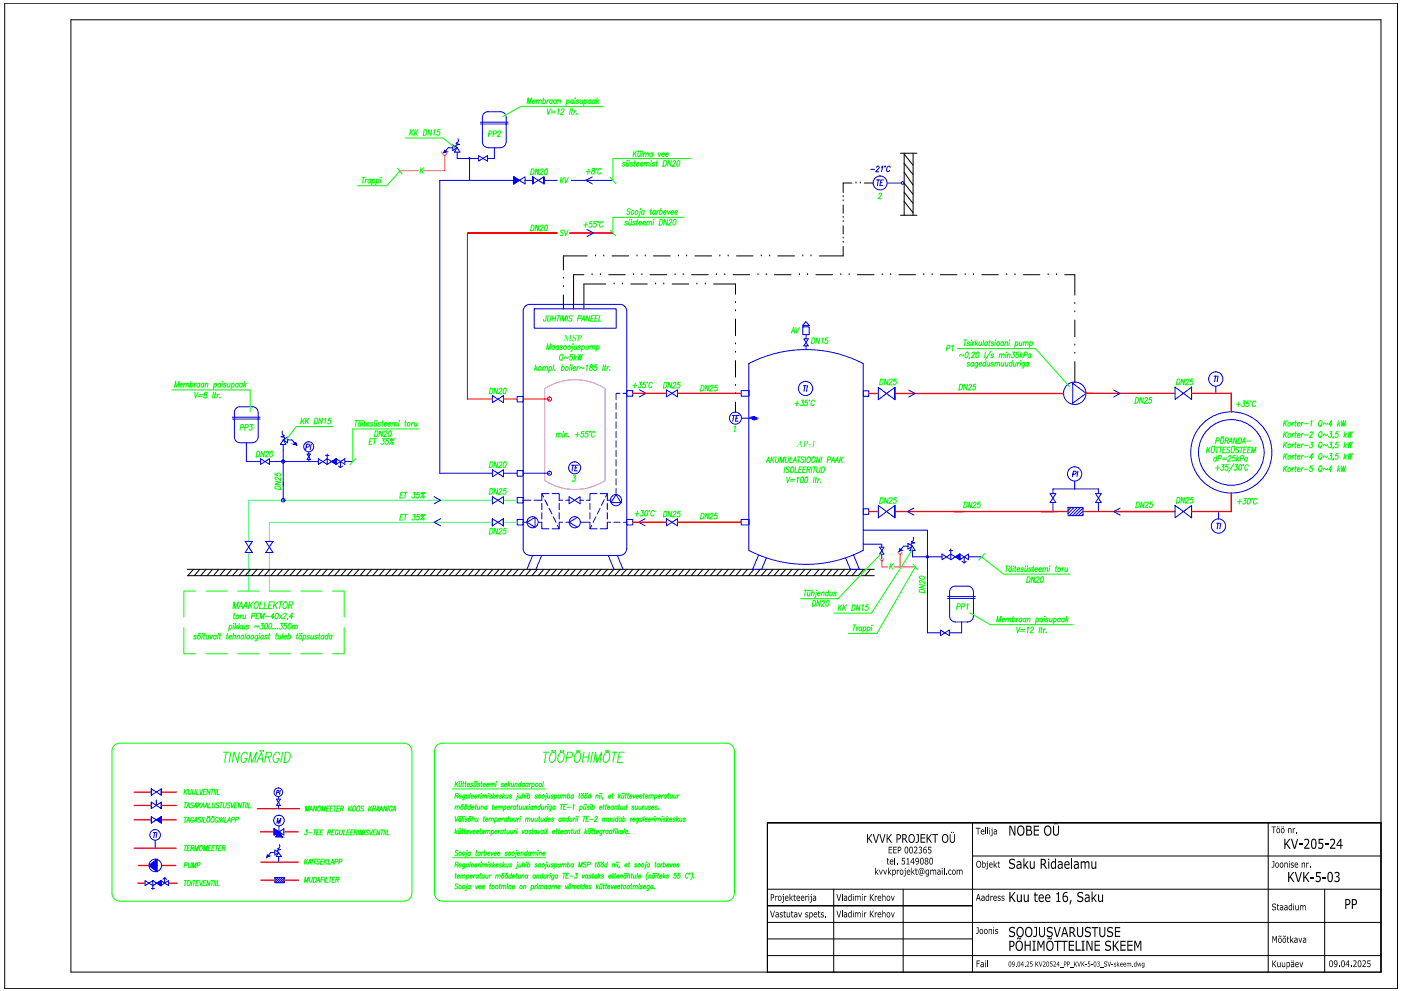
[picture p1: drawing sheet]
<svg xmlns="http://www.w3.org/2000/svg" width="420mm" height="297mm" viewBox="0 0 420 297" stroke-linecap="round" stroke-linejoin="round" font-family="sans-serif">
<!-- layer: SS seadmed -->
<path d="M160.2 92.6h24.6v5.8h-24.6zM186 91.2a1.97 1.97 0 0 1 1.9 2l.1 71.3a2.04 2.04 0 0 1-2 2M186 91.2h-27.1a1.97 1.97 0 0 0-2 2v71.3a1.97 1.97 0 0 0 2 2M158.9 166.5h27.1" fill="none" stroke="#00f" stroke-width=".3"/>
<!-- layer: KV kiri -->
<g fill="none" stroke="#0f0" stroke-width=".3">
<path d="M163.9 104.7l.3-1.7 .2 1.7 .8-1.7-.3 1.7M166.3 103.8a.49 .49 0 0 0-.8 .2 .49 .49 0 0 0 .5 .6l.2-.1M166.4 103.6l-.2 1.1M167.6 103.8a.49 .49 0 0 0-.9 .2 .49 .49 0 0 0 .6 .6l.1-.1M167.6 103.6l-.2 1.1M168 106.5l.3-.2a.85 .85 0 0 1 .7 .7 .85 .85 0 0 1-.6 .9l-.1 .1a.84 .84 0 0 1-.6-.7 .84 .84 0 0 1 .3-.8zM168.3 107.6l.3 .5M168.7 103.8l-.2-.2-.4 .1-.1 .3 .6 .4-.3 .3-.4-.2M169.2 103.8l.3-.2a.51 .51 0 0 1 .3 .7 .51 .51 0 0 1-.7 .2zM170.4 107l-.2 .4-.7-.4-.3 .4M170.5 103.7l.2-.1a.51 .51 0 0 1 .4 .7 .51 .51 0 0 1-.8 .2zM171.8 103.7l-.3 1.3-.3 .3"/>
<path d="M171.8 103.1h.1M171.8 106.3h-.6l-.2 .7a.5 .5 0 0 1 .7 0 .5 .5 0 0 1-.1 .7l-.6 .3-.2-.4M172.3 103.6l-.1 1 .3 .1 .4-.3M172.4 106.3l-.3 1.7M172.5 107.3l.3 .7M172.9 106.8l-.8 .8M173 103.6l-.2 1.1M173.4 106.3v1.7l.6-1.7v1.7l.6-1.7M174.1 103.8l-.2-.2-.4 .1v.3l.5 .3v.2l-.3 .2-.4-.2M174.6 103.8l.3-.2a.51 .51 0 0 1 .3 .7 .51 .51 0 0 1-.7 .2M174.6 103.6l-.3 1.7M175.8 103.6l-.1 1 .3 .1 .4-.3"/>
<path d="M176.5 103.6l-.2 1.1M177 103.9l.4-.3 .3 .1-.1 1M177.1 103.6l-.2 1.1M177.7 103.9l.4-.3 .3 .1-.1 1M179 103.8l.3-.2a.51 .51 0 0 1 .3 .8 .51 .51 0 0 1-.8 .1M179 103.6l-.3 1.7"/>
</g>
<g fill="#0f0">
<path d="M169.3 100.4h.5l.4 1.5 .9-1.5h.5l-.3 .3-.2 1.2 .2 .3h-.8l.3-.1 .2-1.4-.9 1.5-.5-1.5-.2 1.2 .2 .3h-.6l.3-.3 .2-1.1z"/>
<path d="M171.8 100.7l.3-.3h.8l-.1 .6-.3-.5-.5 .2 .8 .9-.1 .4-.4 .3h-.8l.1-.7 .3 .6 .7-.3-.8-.8z"/>
<path d="M173.2 100.4l1.1 .1 .3 .3-.3 .5-.7 .1-.1 .8h.2h-.8l.3-.2 .3-1.2zM173.8 100.5l-.2 .8h.3l.3-.6z"/>
</g>
<g fill="none" stroke="#0f0" stroke-width=".3">
<path d="M123.2 38.9l-.3 1.7M123.3 39.6l.5 1M124.1 38.9l-1.1 1.1M124.5 38.9l-.3 1.7M124.7 39.6l.4 1M125.4 38.9l-1.1 1.1M127.2 38.9a.83 .83 0 0 1 .9 .6 .83 .83 0 0 1-.5 1l-.7 .1zM129.5 38.9l-.3 1.7-.6-1.7-.3 1.7M130.1 39.2l.3-.3-.3 1.7M132 38.9h-.7l-.1 .7a.52 .52 0 0 1 .8 .1 .52 .52 0 0 1-.4 .8l-.4 .1-.2-.3M149.4 39.7l.3-.5 .4 .1 .1 .3-1.1 1.3h.9M158.1 31l.3-1.7 .2 1.7 .8-1.7-.3 1.7"/>
<path d="M159.7 30.4h.8v-.3a.49 .49 0 0 0-.8 .2 .49 .49 0 0 0 .5 .6l.2-.1M161 30.2l.3-.3 .3 .1-.1 1M161 29.9l-.2 1.1M161.6 30.2l.4-.3 .4 .1-.2 1M162.9 30.1l.3-.2a.51 .51 0 0 1 .4 .7 .51 .51 0 0 1-.8 .2M163 29.3l-.3 1.7M164.1 32.6l.3 1.7 .8-1.7M164.1 29.9l-.1 1.1M164.7 29.9l-.6 .5M165.3 33.8h1.1M165.4 33.3h1.1M165.7 30.1a.48 .48 0 0 0-.8 .2 .48 .48 0 0 0 .5 .6l.1-.1"/>
<path d="M165.7 29.9l-.2 1.1M166.9 30.1a.48 .48 0 0 0-.8 .2 .48 .48 0 0 0 .5 .6l.2-.1M166.9 29.9l-.2 1.1M167.2 32.9l.4-.3-.3 1.7M167.4 30.2l.4-.3 .3 .1-.1 1M167.4 29.9l-.2 1.1M168.4 33l.3-.4 .5 .3-1.1 1.4h.9M170 30.1l.3-.2a.51 .51 0 0 1 .4 .8 .51 .51 0 0 1-.8 .1M170 29.9l-.3 1.7M171.1 32.6l-.3 1.7M171.4 33.1h.4M171.7 32.6l-.3 1.4v.2l.3 .1"/>
<path d="M171.9 30.1a.49 .49 0 0 0-.8 .2 .49 .49 0 0 0 .5 .6l.2-.1M172 29.9l-.2 1.1M172.3 33.1l-.2 1.2M172.4 30l-.1 1M172.6 29.3l-.1 .2zM172.8 33.1l-.4 .1-.2 .5M173 34.1v.2zM173.6 30.1l-.2-.2-.4 .1-.1 .3 .6 .4-.3 .3-.4-.2M174.1 29.9l-.1 1 .3 .1 .3-.3M174.8 29.9l-.2 1.1M175.3 30.1l.3-.2a.51 .51 0 0 1 .3 .7 .51 .51 0 0 1-.8 .2M175.3 29.9l-.3 1.7"/>
<path d="M177.2 30.1l-.1-.1a.5 .5 0 0 0-.7 .4 .5 .5 0 0 0 .5 .5l.2-.1M177.2 29.9l-.1 1.1M178.4 30.1l-.1-.1a.5 .5 0 0 0-.7 .4 .5 .5 0 0 0 .6 .5l.1-.1M178.4 29.9l-.1 1.1M179.1 29.3l-.3 1.7M179.2 30.4l.3 .6M179.6 29.9l-.8 .8M181 31.9h-24.7l-5.6 3.1M108.6 53.2h.8M109 53.2l-.3 1.7M109.7 53.7l-.2 1.2M110.2 53.7l-.6 .5"/>
<path d="M111.2 54a.48 .48 0 0 0-.8 .2 .48 .48 0 0 0 .5 .6l.2-.2M111.2 53.7l-.2 1.2M111.7 54l.3-.3a.5 .5 0 0 1 .4 .7 .5 .5 0 0 1-.8 .2M111.7 53.7l-.3 1.7M112.9 54l.3-.3a.5 .5 0 0 1 .4 .7 .5 .5 0 0 1-.8 .2M113 53.7l-.3 1.7M114.2 53.8l-.2 1.1M114.2 53.2h.1M119.2 50.4l1.4 1.8M119.9 51.3l-3.9 4.4h-8.9M121.6 41.4h11.3l3.5 2.9M126.3 50.2l-.3 1.7"/>
<path d="M126.5 51l.3 .9M127.1 50.2l-1.1 1.2M146.6 40.1l.8-.1 .1-.7-.8-.1-.3 1.7M147.9 40.1l.8-.1 .2-.7-.8-.1-.3 1.7M159.4 50.6a.84 .84 0 0 1 .8 .7 .84 .84 0 0 1-.4 .9l-.7 .1zM161.6 50.6l-.3 1.7-.5-1.7-.3 1.7M162.1 51.1l.3-.5 .5 .2-.1 .5-1 1h.9M163.6 50.7l.3-.1a1.08 1.08 0 0 1-.4 1.7l-.2-.1-.1-.6zM168.3 53.2l-.3 1.7M168.5 53.9l.4 1M169.2 53.2l-1.1 1.1M169.4 53.2l.2 1.7 .8-1.7"/>
<path d="M175.8 51.4h1.2M176.5 50.7l-.3 1.5M177.7 50.5l-.1 .6a.55 .55 0 0 1 .7 .6 .55 .55 0 0 1-.9 .3l.1-.6 .7-.3 .2-.4-.2-.2zM178.8 50.5l-.1 .2zM180.4 50.9a.52 .52 0 0 0-.7-.4 .52 .52 0 0 0-.4 .6v.4a.49 .49 0 0 0 .3 .7 .49 .49 0 0 0 .6-.4M182.9 53.1l1.8 2M187.5 48.9l-.3-.2-.4 .1v.3l.5 .5-.3 .2-.4-.2M187.9 48.7l-.1 1 .3 .1 .4-.3M188 48.2h.1M188.6 48.2h.1M188.7 48.7l-.3 1.1M189.8 48.9l-.3-.2-.4 .2 .5 .5-.1 .3-.3 .1-.3-.2"/>
<path d="M190.1 48.7h.5M190.1 45.3l-.3 1.6M190.3 46l.4 .9M190.4 48.1l-.2 1.4 .2 .3M190.9 49.2h.8v-.3a.49 .49 0 0 0-.8 .2 .49 .49 0 0 0 .5 .6l.2-.1M191 45.3l-1.1 1.1M191.4 45.8l-.1 1.1h.3l.4-.3M191.4 45.3h.2zM192 49.2h.8v-.4a.55 .55 0 0 0-.8 .3 .55 .55 0 0 0 .5 .7l.3-.2M192.1 45.8l-.2 1.1M192 45.3h.1M192.7 45.3l-.3 1.6"/>
<path d="M193.1 46.1l.3-.3 .3 .1-.1 1M193.1 45.8l-.2 1.1M193.3 49l.4-.3 .3 .1-.1 1M193.4 48.7l-.3 1.1M193.8 46.1l.4-.3 .3 .1-.2 1M194 49l.4-.3 .3 .1-.1 1M195.3 48.8l-.2 1M195.3 48.2h.1M195.7 46.1a.48 .48 0 0 0-.8 .1 .48 .48 0 0 0 .6 .7l.1-.2M195.8 45.8l-.2 1.1M196.4 48.9l-.2-.2-.4 .1-.1 .3 .6 .4-.3 .3-.4-.2M196.8 48.7h.4"/>
<path d="M197.1 48.1l-.3 1.4v.2l.3 .1M197.5 45.8l.2 1.1 .6-1.1M198.5 46.3h.8v-.3a.49 .49 0 0 0-.8 .3 .49 .49 0 0 0 .6 .6l.1-.2M199.1 48.1a.84 .84 0 0 1 .9 .7 .84 .84 0 0 1-.5 .9l-.7 .1zM199.7 46.3h.8l-.1-.3a.49 .49 0 0 0-.7 .3 .49 .49 0 0 0 .5 .6l.2-.2M201.4 48.1l-.3 1.7-.6-1.7-.3 1.7M201.8 48.6l.4-.5 .3 .1 .1 .3-1.1 1.3h.9M203.3 48.2l.3-.1a1.08 1.08 0 0 1-.4 1.7l-.3-.3zM207 47.5h-23.2v6.6M159.4 67.5a.78 .78 0 0 1 .8 .5 .78 .78 0 0 1-.3 .9l-.8 .3zM161.6 67.5l-.3 1.7-.5-1.7-.3 1.7M162.1 67.9l.3-.4 .5 .1-.3 .8-.8 .8h.9"/>
<path d="M163.6 67.6l.3-.1a1.08 1.08 0 0 1-.4 1.7l-.2-.1-.1-.6zM169.1 69.2a.46 .46 0 0 0-.7-.2 .46 .46 0 0 0-.2 .6l.5 .3a.48 .48 0 0 1 0 .7 .48 .48 0 0 1-.7-.2M169.3 69l.3 1.7 .8-1.7M175.1 67.4h1.1M175.8 66.7l-.3 1.4M177.6 66.4h-.6l-.2 .7a.51 .51 0 0 1 .7 .2 .51 .51 0 0 1-.2 .7 .51 .51 0 0 1-.7-.2M178.9 66.4h-.7l-.1 .7a.5 .5 0 0 1 .7 .2 .5 .5 0 0 1-.2 .7 .5 .5 0 0 1-.7-.2M179.3 66.4v.3zM180.9 66.8a.52 .52 0 0 0-.6-.4 .52 .52 0 0 0-.4 .7l-.1 .4a.49 .49 0 0 0 .3 .6 .49 .49 0 0 0 .6-.4M183 69l1.6 1.7M188.2 66.6l-.2-.3-.4 .1-.1 .4 .6 .2v.2l-.3 .3-.5-.3M188.7 66.3l-.1 1.1 .3 .1 .3-.4"/>
<path d="M188.8 65.8v.2zM189 62.8l-.2-.2-.7 .2 .1 .4 .5 .3a.47 .47 0 0 1 0 .7 .47 .47 0 0 1-.8-.2M189.4 63.4l.3-.3a.56 .56 0 0 1 .4 .7 .56 .56 0 0 1-.7 .4zM189.4 66.3l-.2 1.2M189.4 65.8v.2zM190.5 66.6l-.2-.3-.4 .1-.1 .4 .5 .1 .1 .3-.3 .3-.4-.3M190.6 63.4l.3-.3a.5 .5 0 0 1 .4 .7 .5 .5 0 0 1-.8 .2zM190.9 66.3h.4M191.1 65.8l-.2 1.3 .3 .4M191.6 66.8h.8l-.1-.4a.56 .56 0 0 0-.7 .4 .56 .56 0 0 0 .4 .7l.3-.3M192 63.2l-.2 1.3-.4 .3M192.1 62.6v.1z"/>
<path d="M192.8 66.8h.8l-.1-.4a.55 .55 0 0 0-.7 .4 .55 .55 0 0 0 .4 .7l.3-.3M193.2 63.4l-.1-.2a.56 .56 0 0 0-.7 .4 .56 .56 0 0 0 .4 .7l.3-.3M193.2 63.1l-.1 1.2M194 66.7l.4-.4 .3 .1-.1 1.1M194.1 66.3l-.2 1.2M194.7 66.7l.4-.4 .3 .1-.1 1.1M195 63.1h.4M195.3 62.6l-.3 1.3 .3 .4M196 66.4l-.2 1.1M196.1 65.8v.2zM196.5 63.4l-.1-.2a.55 .55 0 0 0-.7 .4 .55 .55 0 0 0 .4 .7l.3-.3M196.6 63.1l-.2 1.2"/>
<path d="M197.1 63.1l-.2 1.2M197.6 63.1l-.6 .5M197.9 63.4l.3-.3a.5 .5 0 0 1 .4 .7 .5 .5 0 0 1-.8 .2M198 65.8h.4a.98 .98 0 0 1 .3 1.1 .98 .98 0 0 1-1 .6zM198 62.6l-.2 1.7M199 63.6h.8v-.3a.49 .49 0 0 0-.8 .3 .49 .49 0 0 0 .6 .6l.1-.2M200.2 63.1l.2 1.2 .6-1.2M200.3 65.8l-.3 1.7-.7-1.7-.3 1.7M200.7 66.2a.41 .41 0 0 1 .3-.4 .41 .41 0 0 1 .5 .3l-1.1 1.4h.9M201.2 63.6h.8l-.1-.4a.55 .55 0 0 0-.7 .4 .55 .55 0 0 0 .4 .7l.3-.3M202.2 65.9l.3-.1a1.08 1.08 0 0 1-.4 1.7l-.3-.7zM202.4 63.6h.7v-.3a.49 .49 0 0 0-.7 .3 .49 .49 0 0 0 .5 .6l.1-.2"/>
<path d="M205.2 65.2h-21.4v4.7M163.9 94.6l-.4 1.6h-.4l-.1-.5M164.4 94.6l-.2 1.2 .3 .5 .5-.2 .3-1.5M165.7 95.4h.9M165.8 94.6l-.3 1.7M166.7 94.6l-.3 1.7M167.1 94.6h.9M167.5 94.6l-.3 1.7M168.3 94.6l-.3 1.7M168.5 96.3l.3-1.7 .2 1.7 .8-1.7-.3 1.7M170.3 94.6l-.3 1.7M171.6 94.8l-.5-.2-.4 .4 .7 .5v.6l-.3 .2-.6-.2"/>
<path d="M173.3 95.5l.8-.1 .2-.7-.8-.1-.3 1.7M174.3 96.3l.8-1.7 .3 1.7M174.6 95.7h.7M176.9 94.6l-.3 1.7-.6-1.7-.3 1.7M177.3 95.4h.5M178.2 94.6h-.8l-.3 1.7h.8M178.5 95.4h.5M179.5 94.6h-.9l-.3 1.7h.9M179.8 94.6l-.3 1.7h.9M51.5 116.9h23.5v6.5M52.3 116l.3-1.7 .2 1.7 .9-1.7-.3 1.7M53.9 115.4h.8v-.3a.49 .49 0 0 0-.7 .3 .49 .49 0 0 0 .5 .6l.2-.2"/>
<path d="M55.2 115.2l.4-.3 .3 .1-.1 1M55.3 114.9l-.3 1.1M55.9 115.2l.4-.3 .3 .1-.1 1M57.2 115.1l.1-.1a.48 .48 0 0 1 .5 .6 .48 .48 0 0 1-.8 .2M57.3 114.3l-.3 1.7M58.4 117.6l.2 1.7 .8-1.7M58.4 114.9l-.2 1.1M58.9 114.9l-.6 .5M59.5 118.8h1.2M59.6 118.3h1.2M59.9 115.1l-.1-.1a.56 .56 0 0 0-.7 .3 .56 .56 0 0 0 .4 .7l.3-.2M60 114.9l-.3 1.1"/>
<path d="M61.1 115.1l-.1-.1a.55 .55 0 0 0-.7 .4 .55 .55 0 0 0 .4 .6l.3-.2M61.2 114.9l-.2 1.1M61.4 117.7v.5a.57 .57 0 0 1 .6 .6 .57 .57 0 0 1-.8 .4 .79 .79 0 0 1 .8-1l.1-.5zM61.7 115.2l.3-.3 .3 .1-.1 1M61.7 114.9l-.2 1.1M64 117.6l-.3 1.7M64.2 115.1l.2-.1a.5 .5 0 0 1 .6 .3 .5 .5 0 0 1-.3 .7h-.4l-.2-.2M64.3 114.9l-.3 1.7M64.3 118.2h.5M64.6 117.6l-.2 1.4 .3 .3M65.2 118.2l-.2 1.1M65.8 118.2h-.4l-.2 .5"/>
<path d="M66 119.1l-.1 .2zM66.2 115.1l-.1-.1a.55 .55 0 0 0-.8 .3 .55 .55 0 0 0 .5 .7l.3-.2M66.2 114.9l-.2 1.1M66.7 115l-.2 1M66.7 114.4h.1M67.8 115.1l-.2-.2-.4 .1v.3l.5 .4-.3 .3-.4-.2M68.3 114.9l-.1 1.1h.3l.4-.3M69 114.9l-.2 1.1M69.5 115.1l.2-.1a.48 .48 0 0 1 .5 .6 .48 .48 0 0 1-.8 .2M69.6 114.9l-.3 1.7M71.4 115.1l-.1-.1a.55 .55 0 0 0-.7 .3 .55 .55 0 0 0 .4 .7l.3-.2M71.5 114.9l-.2 1.1"/>
<path d="M72.7 115.1l-.1-.1a.56 .56 0 0 0-.7 .3 .56 .56 0 0 0 .3 .7l.4-.2M72.7 114.9l-.2 1.1M73.3 114.3l-.3 1.7M73.4 115.4l.3 .6M73.9 114.9l-.8 .8M147 116.3h.5a.98 .98 0 0 1 .2 1.2 .98 .98 0 0 1-1 .5zM149.3 116.3l-.3 1.7-.6-1.7-.3 1.7M149.7 116.7l.4-.4 .4 .1 .1 .3-1.1 1.3h.9M151.2 116.4l.4-.1a1.08 1.08 0 0 1-.5 1.7l-.2-.7zM160.6 109.3l-.3 1.7M160.7 110.4l.4 .6M161.2 109.9l-.8 .8"/>
<path d="M161.7 110l.2-.1a.56 .56 0 0 1 .4 .7 .56 .56 0 0 1-.7 .4l-.2-.5zM162.8 110.2l.4-.3 .3 .1-.1 1M162.9 109.9l-.2 1.1M163.5 110.2l.4-.3 .3 .1-.1 1M164.7 110.2l.3-.3a.51 .51 0 0 1 .4 .7 .51 .51 0 0 1-.8 .2M164.8 109.9l-.3 1.7M166.1 109.3l-.3 1.7M166.4 110.9h.1M168.5 110.2l.3-.3a.56 .56 0 0 1 .4 .7 .56 .56 0 0 1-.7 .4l-.1-.2M168.6 109.3l-.3 1.7M169.7 110.2l.3-.3a.5 .5 0 0 1 .4 .7 .5 .5 0 0 1-.8 .2zM171 110l-.2 1"/>
<path d="M171 109.4h.1M171.6 109.3l-.3 1.7M171.8 110.4h.8v-.3a.49 .49 0 0 0-.8 .3 .49 .49 0 0 0 .6 .6l.2-.2M173.2 109.9l-.3 1.1M173.7 109.9l-.6 .5M175.1 110.1l-.2 .3-.7-.3-.3 .4M175.8 109.6l.4-.3-.3 1.7M177.1 109.4l-.1 .5a.57 .57 0 0 1 .7 .6 .57 .57 0 0 1-.9 .5 .79 .79 0 0 1 .8-1.1l.1-.5zM179 109.3h-.6l-.2 .8a.48 .48 0 0 1 .8 0 .48 .48 0 0 1-.1 .7l-.6 .2-.3-.3M181 109.3l-.3 1.7M181.3 109.9h.4M181.6 109.3l-.3 1.4v.3h.3"/>
<path d="M182.2 109.9l-.2 1.1M182.7 109.9l-.6 .5M182.9 110.9h.1M189.8 115.5h1.2M190.5 114.8l-.2 1.4M191.7 114.6h.7l-.5 .6a.49 .49 0 0 1 .3 .8 .49 .49 0 0 1-.8-.1M193.6 114.6h-.6l-.2 .7a.5 .5 0 0 1 .7-.1 .5 .5 0 0 1 0 .8l-.6 .2-.3-.3M194.1 114.6v.2zM195.6 114.9a.52 .52 0 0 0-.6-.3 .52 .52 0 0 0-.4 .6v.4a.49 .49 0 0 0 .3 .7 .49 .49 0 0 0 .6-.5M199.2 114.6h.5a.98 .98 0 0 1 .2 1.1 .98 .98 0 0 1-1 .6zM201.5 114.6l-.3 1.7-.6-1.7-.3 1.7M201.9 115l.4-.4 .4 .1v.2l-1.1 1.4h.9"/>
<path d="M204 114.6h-.6l-.2 .7 .3-.2a.52 .52 0 0 1 .4 .8 .52 .52 0 0 1-.9 .1M72.1 128.1h.8l.1-.8h-.7l-.3 1.6M73.5 128.1h.8l.1-.8h-.8l-.3 1.6M75 127.3h.7l-.5 .6a.49 .49 0 0 1 .3 .8 .49 .49 0 0 1-.8-.1M77.1 135.3a.83 .83 0 0 1 .9 .6 .83 .83 0 0 1-.6 1h-.6zM79.3 135.3l-.2 1.6-.6-1.6-.3 1.6M79.8 135.7l.2-.4h.4l.2 .5-1.1 1.1h.9M81.3 135.3h.3a.93 .93 0 0 1 .2 1 .93 .93 0 0 1-.8 .6l-.1-.7zM90.4 125.3l-.3 1.7M90.6 126.1l.5 .9M91.4 125.3l-1.1 1.2M91.8 125.3l-.3 1.7"/>
<path d="M92 126.1l.4 .9M92.7 125.3l-1.1 1.2M94.5 125.3h.5a.98 .98 0 0 1 .2 1.2 .98 .98 0 0 1-1 .5zM96.7 125.3l-.3 1.7-.5-1.7-.3 1.7M97.3 125.7l.4-.4-.3 1.7M99.3 125.3h-.6l-.2 .7a.51 .51 0 0 1 .7 .2 .51 .51 0 0 1-.3 .7 .51 .51 0 0 1-.6-.2M100 127.8h-11.2l-2.8 3.9M106.4 126.1h.9M106.7 137.4l-1.8 1.9M106.9 126.1l-.3 1.7M107.7 126.1v.1zM108.2 126.9a.48 .48 0 0 0-.8 .2 .48 .48 0 0 0 .6 .6l.1-.1"/>
<path d="M108.3 126.7l-.3 1.1M108.3 126.1v.1zM108.8 126.7l-.2 1.1M108.9 126.1v.1zM109.1 126.7h.5M109.4 126.1l-.2 1.6 .3 .1M109.9 127.1h.8v-.3a.49 .49 0 0 0-.8 .3 .49 .49 0 0 0 .6 .6l.1-.1M110.8 132.3h.5M111.8 131.5h-.8l-.3 1.7h.8M111.8 126.9l-.2-.2h-.4l-.1 .3 .6 .3v.3l-.3 .2-.4-.2M112 131.5h.9M112.3 126.7l-.1 1 .3 .1 .4-.3"/>
<path d="M112.5 131.5l-.3 1.7M112.5 126.1v.1zM112.6 129.2h.4a.98 .98 0 0 1 .3 1.1 .98 .98 0 0 1-1 .6zM113 126.1v.1zM113 126.7l-.2 1.1M114.1 126.9l-.2-.2h-.4v.3l.6 .5-.4 .3-.4-.2M114.5 126.7h.4M114.6 131.5h.7l-.5 .6a.49 .49 0 0 1 .3 .8 .49 .49 0 0 1-.8-.1M114.8 129.2l-.3 1.7-.6-1.7-.3 1.7M114.8 126.1l-.2 1.4 .2 .3M115.2 127.1h.8v-.3a.49 .49 0 0 0-.7 .3 .49 .49 0 0 0 .5 .6l.2-.1M115.3 129.5l.3-.3 .5 .3-1.1 1.4h.9"/>
<path d="M116.4 127.1h.8v-.3a.49 .49 0 0 0-.8 .3 .49 .49 0 0 0 .6 .6l.1-.1M116.6 131.5h-.7l-.2 .7 .3-.2a.52 .52 0 0 1 .4 .8 .52 .52 0 0 1-.9 0M116.8 129.2h.3a1.08 1.08 0 0 1-.4 1.7l-.2-.1-.1-.7zM117.4 131.5v.3l-.3 .2-.1-.3 .3-.2 .4 .2 .6-.2-1.5 1.7M117.6 132.7l.4 .1-.3 .4-.2-.2zM117.7 127l.3-.3h.4l-.1 1.1M117.7 126.7l-.2 1.1M118.4 127l.4-.3h.3l-.2 1.1M119.6 126.7l-.1 1.1M119.8 126.1l-.1 .1zM121.4 126.7h.4M121.7 126.1l-.2 1.6 .2 .1"/>
<path d="M122.3 126.9l.3-.2a.51 .51 0 0 1 .3 .7 .51 .51 0 0 1-.8 .2zM123.5 126.7l-.2 1.1M124.1 126.7l-.6 .4M124.3 126.7v1l.3 .1 .3-.3M125.1 126.7l-.2 1.1M125.5 128.6h-19.7v9.7M147 138.4h.5a.98 .98 0 0 1 .2 1.2 .98 .98 0 0 1-1 .5zM149.3 138.4l-.3 1.7-.6-1.7-.3 1.7M149.7 138.8l.4-.4 .4 .1 .1 .3-1.1 1.3h.9M151.2 138.5l.4-.1a1.08 1.08 0 0 1-.5 1.7l-.2-.7zM166.9 130.2l.4-.3 .3 .1-.1 1M167 129.9l-.2 1.1"/>
<path d="M167.7 130.2l.3-.3 .3 .1-.1 1M168.9 130l-.2 1M169 129.3v.2zM169.4 130.2l.4-.3 .3 .1-.2 1M169.4 129.9l-.2 1.1M170.5 130.9v.1zM172.6 130.3h1.2M173.3 129.6l-.3 1.4M175.1 129.3h-.6l-.1 .7a.51 .51 0 0 1 .6 .2 .51 .51 0 0 1-.2 .7 .51 .51 0 0 1-.7-.2M176.4 129.3h-.6l-.1 .7a.51 .51 0 0 1 .6 .2 .51 .51 0 0 1-.2 .7 .51 .51 0 0 1-.7-.2M176.9 129.4l-.1 .2zM178.4 129.8a.52 .52 0 0 0-.6-.5 .52 .52 0 0 0-.4 .7l-.1 .4a.47 .47 0 0 0 .3 .6 .47 .47 0 0 0 .6-.4"/>
<path d="M229.8 138.6l.8-1.7 .2 1.7M230.1 138h.6M231.4 136.9l-.3 1.7M231.6 137.7l.4 .9M232.3 136.9l-1.1 1.1M232.8 136.9l-.2 1.5 .2 .2 .6-.2 .3-1.5M233.9 138.6l.3-1.7 .2 1.7 .8-1.7-.3 1.7M235.4 140l-.3 1.6M235.7 136.9l-.2 1.5 .3 .2 .5-.2 .3-1.5M237.1 136.9l-.3 1.7h.8M237.8 138.6l.8-1.7 .2 1.7M238.1 138h.6"/>
<path d="M238.6 140l-.2 1.6h.7M239.2 136.9h.9M239.7 136.9l-.3 1.7M240.6 140h-.9l-.2 1.6h.8M241.2 137.2a.47 .47 0 0 0-.6-.3 .47 .47 0 0 0-.2 .7l.4 .2a.49 .49 0 0 1 0 .8 .49 .49 0 0 1-.7-.2M241.7 136.9l-.3 1.7M241.8 140h-.8l-.3 1.6h.8M242.2 137.2l.3-.3a.87 .87 0 0 1 .6 1 .87 .87 0 0 1-.9 .7l-.2-.4zM243.6 140l-.3 1.6M243.7 137.2l.3-.3a.85 .85 0 0 1 .6 .8 .85 .85 0 0 1-.5 .9h-.2a.84 .84 0 0 1-.5-.6 .84 .84 0 0 1 .3-.8zM243.9 140h.9M244.3 140l-.3 1.6"/>
<path d="M245.1 140l-.2 1.2 .3 .4 .6-.4 .2-1.2M246 136.9l-.3 1.7-.6-1.7-.3 1.7M246.5 136.9l-.3 1.7M246.5 140a.83 .83 0 0 1 .9 .6 .83 .83 0 0 1-.5 1h-.7zM248.2 137.8h.8l.1-.7-.8-.2-.3 1.7M249.2 138.6l.8-1.7 .2 1.7M249.5 138h.7M250.4 138.6l.8-1.7 .2 1.7M250.7 138h.6M252 136.9l-.3 1.7M252.2 137.7l.4 .9M252.9 136.9l-1.1 1.1"/>
<path d="M82.5 144.2l1.7 .3-1.7 .6 1.7 .3M82.5 141.7v.7l.7 .1a.48 .48 0 0 1 0-.7 .48 .48 0 0 1 .7 .1l.3 .6-.4 .2M82.6 145.8a1.04 1.04 0 0 1 1.6 1l-1.7-.3zM84.2 143.2v.9l-1.3-1.1-.4 .2 .4 .6M120.1 148.4h.5M120.1 155h.5M121 147.6h-.8l-.3 1.7h.8M121 154.2h-.8l-.3 1.7h.8M121.2 147.6h.9M121.2 154.2h.9M121.7 147.6l-.3 1.7M121.7 154.2l-.3 1.7"/>
<path d="M123.9 147.6h.7l-.5 .6a.5 .5 0 0 1 .2 .8 .5 .5 0 0 1-.8-.1M123.9 154.2h.7l-.5 .7h.2a.53 .53 0 0 1 0 .8 .53 .53 0 0 1-.8-.1M125.8 147.6h-.6l-.2 .7a.48 .48 0 0 1 .7 0 .48 .48 0 0 1-.1 .7l-.5 .3-.3-.4M125.8 154.2h-.6l-.2 .7a.52 .52 0 0 1 .8 .1 .52 .52 0 0 1-.4 .8l-.3 .1-.3-.3M126.6 147.6l.1 .3-.4 .2 .2-.5 .4 .1 .6-.1-1.5 1.7M126.6 154.2v.5l-.3 .1 .2-.6 .4 .1 .6-.1-1.5 1.7M126.9 148.8l.4 .1-.3 .4-.2-.2zM126.9 155.4l.4 .1-.3 .4-.2-.2zM147 146.4h.5a.98 .98 0 0 1 .2 1.2 .98 .98 0 0 1-1 .5zM147 158.4a.79 .79 0 0 1 .9 .5 .79 .79 0 0 1-.3 .9l-.9 .3zM149.3 146.4l-.3 1.7-.6-1.7-.3 1.7M149.3 158.4l-.3 1.7-.6-1.7-.3 1.7"/>
<path d="M149.7 146.8l.4-.4 .4 .1 .1 .3-1.1 1.3h.9M149.7 158.8a.41 .41 0 0 1 .4-.4 .41 .41 0 0 1 .5 .3l-1.1 1.4h.9M151.8 146.4h-.6l-.1 .7a.51 .51 0 0 1 .6 .2 .51 .51 0 0 1-.2 .7 .51 .51 0 0 1-.7-.2M151.8 158.4h-.6l-.2 .7a.5 .5 0 0 1 .7 0 .5 .5 0 0 1 0 .7l-.6 .3-.3-.4M190.4 154h1.2M191.1 153.2l-.2 1.5M192.3 153h.8l-.6 .6a.51 .51 0 0 1 .3 .8 .51 .51 0 0 1-.8 0M193.7 153.1l.3-.1a.93 .93 0 0 1 .2 1 .93 .93 0 0 1-.8 .6v-.9zM194.7 153v.3zM196.3 153.4a.52 .52 0 0 0-.6-.4 .52 .52 0 0 0-.4 .6l-.1 .5a.49 .49 0 0 0 .3 .6 .49 .49 0 0 0 .6-.4M199.2 153.2a.8 .8 0 0 1 .9 .6 .8 .8 0 0 1-.3 .9l-.9 .2zM201.5 153.2l-.3 1.7-.6-1.7-.3 1.7"/>
<path d="M201.9 153.6a.41 .41 0 0 1 .4-.4 .41 .41 0 0 1 .4 .3l-1.1 1.4h.9M204 153.2h-.6l-.2 .8 .3-.2a.52 .52 0 0 1 .4 .8 .52 .52 0 0 1-.9 0M235.9 143l.2 1.7 .9-1.7M236.7 140.2l-.2-.2-.6 .2v.4l.5 .2a.47 .47 0 0 1 0 .8 .47 .47 0 0 1-.8-.2M237.1 144.2h1.1M237.2 143.7h1.1M237.3 140.2l.2-.2a.84 .84 0 0 1 .5 .9 .84 .84 0 0 1-.8 .7l-.2-.6zM239 143.3l.4-.3-.3 1.7M239.6 140.8h.5M240.4 143.1l.3-.1a1.1 1.1 0 0 1-.4 1.7l-.3-.3zM240.8 140.8h.6M241.7 143.1l.3-.1a1.1 1.1 0 0 1-.4 1.7l-.3-.8z"/>
<path d="M242.1 140.8l.7-.1 .2-.7h-.8l-.3 1.6M242.5 140.8l.3 .8M244.2 143l-.3 1.7M244.5 143.6h.4M244.8 143l-.3 1.4v.2l.3 .1M245.4 143.6l-.2 1.1M245.9 143.6l-.6 .4M246.1 144.5h.1M58.6 177.2h-3.5v7.8M61.8 177.2h6.3M71.3 177.2h6.3M80.8 177.2h6.3"/>
<path d="M90.2 177.2h6.3M99.7 177.2h3.5v7.8M275.7 175.2l1.7 .3-1.7 .6 1.7 .3M275.8 176.8a1.04 1.04 0 0 1 1.6 .9l-1.7-.3zM275.8 172.8a.94 .94 0 0 1 1-.1 .94 .94 0 0 1 .5 .8 .94 .94 0 0 1-1 .1 .94 .94 0 0 1-.5-.8zM277.4 174.1v.9l-1.4-1.1-.2 .1-.1 .4 .4 .4M301 172.1h19.9M301.6 169.6h.8M302 169.6l-.3 1.7M302.7 169.7h.1M303.3 169.7h.1M303.3 170.4a.48 .48 0 0 0-.8 .2 .48 .48 0 0 0 .6 .6l.1-.1"/>
<path d="M303.4 170.2l-.2 1.1M303.9 170.3l-.2 1M303.9 169.7h.1M304.3 170.2h.4M304.6 169.6l-.3 1.6 .3 .1M305 170.6h.8v-.3a.49 .49 0 0 0-.8 .3 .49 .49 0 0 0 .6 .6l.1-.1M306.9 170.4l-.2-.2-.4 .1v.3l.5 .2v.3l-.3 .2-.4-.2M307.4 170.2l-.1 1 .3 .1 .4-.3M307.5 169.7h.1M308.1 169.7h.1M308.2 172.9h.4a.98 .98 0 0 1 .3 1.1 .98 .98 0 0 1-1 .6zM308.2 170.2l-.3 1.1"/>
<path d="M309.3 170.4l-.3-.2-.3 .1-.1 .3 .6 .4-.4 .3-.3-.2M309.6 170.2h.5M309.9 169.6l-.2 1.4v.2l.2 .1M310.4 170.6h.8v-.3a.5 .5 0 0 0-.8 .3 .5 .5 0 0 0 .5 .6l.2-.1M310.4 172.9l-.3 1.7-.6-1.7-.3 1.7M310.9 173.3l.3-.4 .4 .2-.2 .7-.8 .8h.9M311.5 170.6h.8v-.3a.49 .49 0 0 0-.8 .3 .49 .49 0 0 0 .6 .6l.1-.1M312.3 173l.4-.1a1.08 1.08 0 0 1-.4 1.7l-.2-.1-.1-.6zM312.8 170.5l.4-.3 .3 .1-.1 1M312.9 170.2l-.3 1.1M313.5 170.5l.4-.3 .3 .1-.1 1M314.8 170.3l-.2 1"/>
<path d="M314.8 169.7h.1M316.5 170.2h.5M316.8 169.6l-.2 1.6 .2 .1M317.6 170.3l.1-.1a.56 .56 0 0 1 .3 .7 .56 .56 0 0 1-.7 .3v-.6zM318.7 170.2l-.3 1.1M319.2 170.2l-.6 .4M319.5 170.2l-.1 1 .3 .1 .4-.3M320.2 170.2l-.2 1.1M55.1 188.1v7.9h3.5M61.8 196h6.3M68.8 187.7l.3-.3a.51 .51 0 0 1 .4 .7 .51 .51 0 0 1-.8 .2M68.8 187.4l-.2 1.7"/>
<path d="M69.9 182.4l.3-2 .3 2 1-2-.4 2M70 184.4h.5M70.1 187.5l-.2 1.1M70.2 186.9v.1zM70.3 183.8l-.2 1.4 .3 .3M70.7 186.9l-.3 1.7M70.8 187.9l.3 .7M70.9 184.6l.3-.2a.51 .51 0 0 1 .4 .7 .51 .51 0 0 1-.8 .2zM71.2 187.4l-.7 .8M71.3 196h6.3M71.5 182.4l.9-2 .3 2M71.8 186.9l-.3 1.7"/>
<path d="M71.9 181.7h.7M71.9 187.9l.3 .7M72.2 184.4l-.2 1.1M72.3 187.4l-.7 .8M72.7 184.4l-.6 .4M72.8 187.4l-.1 1.1 .3 .1 .3-.4M72.9 182.4l.9-2 .3 2M73 184.4l-.1 1h.4l.3-.2M73.2 181.7h.8M73.5 187.4l-.2 1.2M73.7 184.4l-.2 1.1M74.6 187.7l-.2-.3-.4 .1-.1 .3 .6 .4-.3 .4-.4-.3"/>
<path d="M74.9 180.4l-.4 2M75.1 181.2l.5 1.2M75.5 184.7l.8-.1 .1-.7-.7-.1-.3 1.7M75.9 180.4l-1.3 1.3M76.7 180.5l.5-.1a1.25 1.25 0 0 1-.7 2 1.33 1.33 0 0 1 .2-1.9zM76.9 184.6h.5M77.6 187.6l-.3 .4-.7-.4-.3 .4M77.9 183.8h-.9l-.3 1.7h.9M77.9 185.5l.3-1.7 .3 1.7 .8-1.7-.3 1.7M78.2 180.4l-.4 2h1M78.3 186.9h.7l-.5 .6a.51 .51 0 0 1 .2 .8 .51 .51 0 0 1-.8-.1M79.5 180.4l-.4 2h1"/>
<path d="M79.6 186.9h.4a1.08 1.08 0 0 1-.4 1.7l-.3-.1v-.7zM79.6 184.7h1.2M80.6 181.4h.7M80.8 196h6.3M80.9 186.9h.4a1.08 1.08 0 0 1-.5 1.7l-.2-.8zM81.8 180.4h-1l-.4 2h1.1M81.9 188.4h.1M82.2 184.9h-1l.9-1.1-.3 1.7M82.3 180.4l-.4 2M82.5 188.4h.1M82.5 181.2l.5 1.2M82.9 183.9l.3-.1a1 1 0 0 1-.4 1.7l-.3-.8z"/>
<path d="M83.2 188.4v.2zM83.4 180.4l-1.3 1.3M83.7 180.4h1.1M83.9 184.4l.5 1.1M84.1 186.9h.7l-.5 .6a.51 .51 0 0 1 .2 .8 .51 .51 0 0 1-.8-.1M84.2 180.4l-.4 2M84.6 184.4l-.9 1.1M85.1 184.2a.41 .41 0 0 1 .3-.4 .41 .41 0 0 1 .5 .3l-1.1 1.4h.9M85.1 180.7l.4-.3a1.02 1.02 0 0 1 .8 .9 1.02 1.02 0 0 1-.6 1l-.2 .1a.98 .98 0 0 1-.7-.7 .98 .98 0 0 1 .3-1zM86 186.9h-.6l-.2 .7 .3-.2a.52 .52 0 0 1 .4 .8 .52 .52 0 0 1-.9 0M86.3 185.4l-.2 .4M86.7 181.4l.9-.2 .2-.6-1-.2-.3 2"/>
<path d="M86.7 186.9h.4a1.08 1.08 0 0 1-.5 1.7l-.2-.8zM87.2 181.4l.4 1M87.7 187.7l.4-.3 .3 .1-.1 1.1M87.8 184.9h-1l.8-1.1-.3 1.7M87.8 187.4l-.2 1.2M88.4 187.7l.4-.3 .3 .1-.1 1.1M90.2 196h6.3M103.2 188.1v7.9h-3.5M250 183.8h11.4M251.6 181.3l-.3 1.7M251.8 182l.4 1M252.5 181.3l-1.1 1.1"/>
<path d="M253 181.3l-.3 1.7M253.2 182l.4 1M253.9 181.3l-1.1 1.1M255.7 181.3h.4a.96 .96 0 0 1 .3 1.1 .96 .96 0 0 1-1 .6zM258 181.3l-.3 1.7-.6-1.7-.3 1.7M258.5 181.6l.4-.3-.3 1.7M260.4 181.3h-.6l-.1 .6a.51 .51 0 0 1 .6 .3 .51 .51 0 0 1-.2 .6 .51 .51 0 0 1-.7-.2M287 181.9l.8-.1 .1-.7-.7-.1-.3 1.7M288.3 181.9l.9-.1 .1-.7-.8-.1-.3 1.7M290 181.3l.3-.3-.3 1.7M297 187.2h24.8M298.9 186.4l.3-1.7 .2 1.7 .8-1.7-.3 1.7"/>
<path d="M300.5 185.8h.8v-.4a.49 .49 0 0 0-.8 .3 .49 .49 0 0 0 .5 .6l.2-.1M301.7 185.6l.4-.3 .3 .1-.1 1M301.8 185.3l-.2 1.1M302.4 185.6l.4-.3 .3 .1-.1 1M303.7 185.5l.3-.2a.5 .5 0 0 1 .4 .7 .5 .5 0 0 1-.8 .2M303.8 184.7l-.3 1.7M304.9 188l.3 1.7 .8-1.7M304.9 185.3l-.1 1.1M305.4 185.3l-.5 .5M306 189.2h1.2M306.1 188.7h1.2M306.5 185.5a.52 .52 0 0 0-.9 .2 .52 .52 0 0 0 .4 .7l.3-.2"/>
<path d="M306.5 185.3l-.2 1.1M307.7 185.5a.49 .49 0 0 0-.8 .2 .49 .49 0 0 0 .5 .6l.2-.1M307.7 185.3l-.2 1.1M308 188.3l.4-.3-.3 1.7M308.2 185.6l.4-.3 .3 .1-.1 1M308.2 185.3l-.2 1.1M309.2 188.4l.3-.4h.3l.1 .3-1 1.4h.9M310.8 185.5l.3-.2a.51 .51 0 0 1 .3 .7 .51 .51 0 0 1-.7 .2M310.8 185.3l-.3 1.7M311.9 188l-.3 1.7M312.2 188.5h.4M312.4 188l-.2 1.6 .3 .1"/>
<path d="M312.7 185.5l-.1-.1a.5 .5 0 0 0-.7 .3 .5 .5 0 0 0 .5 .6l.2-.1M312.7 185.3l-.1 1.1M313.1 188.5l-.2 1.2M313.2 185.4l-.1 1M313.4 184.7l-.1 .2zM313.6 188.5l-.4 .1-.2 .4M313.8 189.5h.1M314.4 185.5l-.2-.2-.5 .1v.3l.6 .4-.3 .3-.4-.2M314.9 185.3l-.1 1 .3 .1 .3-.3M315.6 185.3l-.2 1.1M316.1 185.5l.3-.2a.51 .51 0 0 1 .3 .7 .51 .51 0 0 1-.8 .2M316.1 185.3l-.3 1.7"/>
<path d="M318 185.5a.48 .48 0 0 0-.8 .2 .48 .48 0 0 0 .5 .6l.2-.1M318 185.3l-.2 1.1M319.2 185.5a.48 .48 0 0 0-.8 .2 .48 .48 0 0 0 .6 .6l.1-.1M319.2 185.3l-.2 1.1M319.9 184.7l-.3 1.7M319.9 185.8l.4 .6M320.4 185.3l-.8 .8M55.4 236.6l-.3 1.5M55.6 237.2l.3 .9M56.2 236.6l-.9 1M56.6 236.6l-.2 1.3 .3 .2 .5-.4 .2-1.1M57.9 236.6l-.2 1.3 .3 .2 .4-.2 .3-1.3"/>
<path d="M59.2 236.6l-.3 1.5h.7M60 236.6l.1 1.5 .7-1.5M61 237.3h.5M61.9 236.6h-.8l-.2 1.5h.8M63 236.6l-.2 1.5-.6-1.5-.2 1.5M63.3 236.6h.8M63.7 236.6l-.2 1.5M64.4 236.6l-.3 1.5M64.9 236.6l-.3 1.5M65.3 236.6l-.2 1.5h.7M67.1 225.5h1.6M67.9 225.5l-.5 3"/>
<path d="M69.3 225.5l-.6 3M71.8 225.5l-.5 3-1.1-3-.5 3M74.2 226.2l-.4-.7a1.85 1.85 0 0 0-1.3 2.8 .98 .98 0 0 0 1.5-.9h-.6M74.6 228.5l.5-3 .4 3 1.4-3-.5 3M77 228.5l1.5-3 .3 3M77.5 227.5h1.2M78.1 224.9l-.1 .3zM78.8 225h.3l-.1 .2zM79.7 226.9l1.4-.1 .3-.4-.1-.8-1.4-.1-.5 3M80.5 226.9l.5 1.6M83.8 226.2l-.4-.7a1.84 1.84 0 0 0-1 3 1.11 1.11 0 0 0 1.2-1.1h-.6M84.8 225.5l-.6 3"/>
<path d="M85.7 225.5h.8a1.75 1.75 0 0 1 .4 2 1.75 1.75 0 0 1-1.8 1zM121.2 222.8a2.31 2.31 0 0 1 2.3 2.3M121.2 222.8h-85.3a2.31 2.31 0 0 0-2.3 2.3v42.7a2.31 2.31 0 0 0 2.3 2.3M123.5 225.1v42.7M55.3 253.4h.8M55.3 245h.8M55.3 240.6h.8M55.3 259.3h.7l.1-.6-.7-.1-.2 1.5M55.6 253.4l-.2 1.6M55.6 245l-.2 1.5M55.6 240.6l-.2 1.5M55.9 246.5l.7-1.5 .2 1.5"/>
<path d="M55.9 242.1l.7-1.5 .2 1.5M56.1 246h.6M56.1 241.6h.6M56.2 254.2h.5M56.6 258.6l-.2 1.2 .3 .3 .5-.3 .2-1.2M57.1 253.4h-.8l-.2 1.6h.7M57.3 254.2l.7-.1 .1-.6-.7-.1-.2 1.6M57.7 254.2l.3 .8M58.1 245.3a.46 .46 0 0 0-.6-.3 .46 .46 0 0 0-.3 .5v.6a.44 .44 0 0 0 .5 .4 .44 .44 0 0 0 .3-.6h-.3M58.1 240.8l-.3-.2-.5 .2v.4l.5 .2a.44 .44 0 0 1-.1 .7 .44 .44 0 0 1-.6-.2M58.1 242.1l.7-1.5 .2 1.5M58.1 246.5l.8-1.5 .2 1.5"/>
<path d="M58.3 255l.3-1.6 .2 1.6 .7-1.6-.2 1.6M58.3 241.6h.6M58.4 246h.6M59.1 259.3h.7l.2-.6-.7-.1-.3 1.5M59.5 240.6l-.2 1.5M59.7 241.3l.4 .8M60 253.7l.3-.3a.75 .75 0 0 1 .4 .9 .75 .75 0 0 1-.8 .6l-.1-.5zM60.3 245.2a.4 .4 0 0 0-.5-.2 .4 .4 0 0 0-.2 .5l.4 .2a.44 .44 0 0 1 0 .7 .44 .44 0 0 1-.7-.1M60.3 242.1l.7-1.5 .2 1.5M60.3 240.6l-.9 1M60.6 241.6h.5M60.8 245l-.3 1.5"/>
<path d="M61 255l.3-1.6 .1 1.6 .8-1.6-.3 1.6M61.2 245l-.3 1.5h.8M61.4 242.1l.7-1.5 .1 1.5M61.6 241.6h.6M62.3 244.7h.1M62.3 245h.4a.81 .81 0 0 1 .2 .9 .81 .81 0 0 1-.8 .5l-.2-.5zM62.5 254.2h.5M62.8 244.7h.1M62.8 240.6l-.3 1.5h.7M63.4 253.4h-.8l-.2 1.6h.7M63.6 244.7h.1M63.6 245h.4a.82 .82 0 0 1 .2 .9 .82 .82 0 0 1-.9 .5l-.1-.5z"/>
<path d="M63.6 254.2h.5M63.8 240.6l-.2 1.3 .3 .2 .4-.2 .3-1.3M64.1 244.7h.1M64.5 253.4h-.8l-.2 1.6h.7M64.7 253.4h.8M65 253.4l-.2 1.6M65.5 245.3a.48 .48 0 0 0-.6-.3 .48 .48 0 0 0-.4 .5v.4a.45 .45 0 0 0 .4 .6 .45 .45 0 0 0 .4-.6h-.3M65.6 254.2h.5M65.8 240.8a.43 .43 0 0 0-.6-.2 .43 .43 0 0 0-.2 .6l.5 .3a.45 .45 0 0 1-.1 .6 .45 .45 0 0 1-.6-.2M65.9 245l-.3 1.5M66 240.6h.8M66.4 245l-.3 1.5"/>
<path d="M66.4 240.6l-.2 1.5M66.5 253.4h-.7l-.3 1.6h.7M66.6 245.6l.3 .9M66.7 254.2l.7-.1 .1-.6-.7-.1-.2 1.6M67.1 240.6l-.2 1.3 .3 .2 .5-.4 .2-1.1M67.1 254.2l.3 .8M67.2 245l-1 1M67.6 245l-.3 1.5h.7M68.1 246.5l.7-1.5 .2 1.5M68.4 246h.5M69.1 240.8l-.3-.2-.5 .2v.4l.5 .2a.44 .44 0 0 1 0 .7 .44 .44 0 0 1-.7-.2M69.4 240.6l.1 1.5 .8-1.5"/>
<path d="M69.4 245.7h.8v-.7h-.6l-.3 1.5M70.4 241.3h.5M70.6 245.7l.8-.1 .1-.6h-.7l-.3 1.5M71.3 240.6h-.8l-.2 1.5h.7M72.4 240.6l-.2 1.5-.6-1.5-.2 1.5M72.7 240.6h.8M73.1 240.6l-.2 1.5M73.8 240.6l-.3 1.5M74.3 240.6l-.3 1.5M74.7 240.6l-.2 1.5h.7M91.5 243.1l.3-1.5 .2 1.5 .7-1.5-.3 1.5M91.5 257.5l-.2 1.5"/>
<path d="M91.6 248.8h.7l-.5 .5a.44 .44 0 0 1 .2 .7 .44 .44 0 0 1-.7-.1M91.8 258.2l.3 .8M92.3 259l.8-1.5 .1 1.5M92.3 257.5l-.9 1M92.6 249.6h1M92.6 258.5h.5M92.7 243.1l.7-1.5 .3 1.5M93 242.6h.6M93.8 257.5l-.3 1.5M94 248.8h.8M94.1 257.5h.8M94.4 248.8l-.2 1.4"/>
<path d="M94.5 257.5l-.3 1.5M95 249.4h.4M95 241.6l-.2 1.5-.6-1.5-.2 1.5M95.6 241.7l.1-.1a.75 .75 0 0 1 .5 .9 .75 .75 0 0 1-.8 .5l-.2-.5zM95.9 248.8h-.8l-.3 1.4h.8M95.9 257.7l-.3-.2-.5 .2v.4l.5 .2a.44 .44 0 0 1-.1 .7 .44 .44 0 0 1-.6-.2M96.1 249.4h.4M96.2 258.2h.5M96.4 243.1l.3-1.5 .2 1.5 .7-1.5-.2 1.5M97 248.8h-.8l-.3 1.4h.8M97 257.5h-.7l-.2 1.5h.7M97.4 257.5l-.3 1.5"/>
<path d="M97.6 258.2l.3 .8M98 242.3h.4M98.2 257.5l-1 1M98.4 249.4h.7l.1-.6h-.7l-.3 1.4M98.6 257.5l-.2 1.5h.6M98.8 249.4l.2 .8M98.9 241.6h-.8l-.3 1.5h.8M99.1 242.3h.4M99.2 259l.7-1.5 .1 1.5M99.4 258.5h.6M99.6 249.4h.4M99.9 241.6h-.7l-.3 1.5h.8"/>
<path d="M100.1 241.6h.8M100.4 248.8h-.7l-.3 1.4h.8M100.5 258.3l.7-.1 .1-.6-.7-.1-.3 1.5M100.5 241.6l-.2 1.5M101.1 242.3h.4M101.5 249.1a.46 .46 0 0 0-.5-.3 .46 .46 0 0 0-.4 .5v.4a.46 .46 0 0 0 .4 .6 .46 .46 0 0 0 .4-.6h-.3M101.7 258.3l.8-.1v-.6l-.7-.1-.2 1.5M102 241.6h-.8l-.3 1.5h.8M102 248.8l-.2 1 .3 .4 .4-.2 .3-1.2M102.2 242.3h.6l.2-.6-.7-.1-.3 1.5M102.5 242.3l.3 .8M103.3 248.8l-.3 1.4h.7"/>
<path d="M104.1 249.4h.5M104.7 241.6l-.3 1.5M104.9 242.3l.3 .8M105 248.8h-.8l-.3 1.4h.8M105.2 249.4h.4M105.5 241.6l-1 1M106.1 248.8h-.8l-.3 1.4h.8M106.1 241.7l.1-.1a.75 .75 0 0 1 .4 .9 .75 .75 0 0 1-.8 .5l-.1-.8zM106.3 249.4h.7l.1-.6h-.7l-.3 1.4M106.7 249.4l.2 .8M107.2 241.9l.3-.3a.76 .76 0 0 1 .4 .9 .76 .76 0 0 1-.8 .5l-.2-.5zM107.6 248.8l-.3 1.4"/>
<path d="M107.8 250.2l.2-1.4 .3 1.4 .7-1.4-.3 1.4M109.1 241.9l-.2-.3-.6 .3 .1 .3 .4 .2a.44 .44 0 0 1 0 .7 .44 .44 0 0 1-.7-.2M109.4 248.8l-.2 1.4M110.6 249l-.2-.2-.6 .2 .1 .3 .4 .2a.44 .44 0 0 1 0 .7 .44 .44 0 0 1-.7-.2M110.8 241.6l-.3 1.5M110.9 248.8l.2 1.4 .7-1.4M110.9 242.3l.4 .8M111.6 241.6l-1 1M111.9 242.3h.6l.2-.6-.7-.1-.3 1.5M111.9 249.4h.5M112.2 242.3l.3 .8M112.7 243.1l.8-1.5 .1 1.5"/>
<path d="M112.8 248.8h-.7l-.3 1.4h.8M113 242.6h.6M113.8 243.1l.7-1.5 .2 1.5M114 248.8l-.3 1.4-.5-1.4-.3 1.4M114 242.6h.6M114.3 248.8h.8M114.7 248.8l-.3 1.4M115.3 248.8l-.2 1.4M115.8 248.8l-.3 1.4M116 241.6l-.2 1.5-.6-1.5-.2 1.5M116.3 248.8l-.3 1.4h.7M116.5 241.6l-.3 1.5"/>
<path d="M117.7 242a.46 .46 0 0 0-.6-.4 .46 .46 0 0 0-.3 .6l.2 .9 .6-.3v-.3h-.3M117.7 243.1l.8-1.5 .1 1.5M118 242.6h.5M35.9 270.1h85.3M55.3 263.9h.8M55.6 263.9l-.2 1.6M56.5 264l.1-.1a.75 .75 0 0 1 .5 .9 .75 .75 0 0 1-.8 .6l-.2-.5zM57.6 260.1l.3-1.5 .2 1.5 .7-1.5-.2 1.5M57.6 263.9l-.3 1.6M57.9 263.9h.8M58.3 263.9l-.3 1.6M58.9 264.7h.4"/>
<path d="M59.7 263.9h-.7l-.3 1.6h.8M59.9 263.9l.2 1.6 .7-1.6M61 264.7h.4M61.9 263.9h-.8l-.3 1.6h.8M63 263.9l-.2 1.6-.6-1.6-.3 1.6M63.3 263.9h.8M63.7 263.9l-.3 1.6M64.4 263.9l-.3 1.6M64.8 263.9l-.2 1.6M65.3 263.9l-.3 1.6h.7M91.3 264.5l.2-1.6 .3 1.6 .7-1.6-.3 1.6M92.9 262.9l-.2 1.1 .3 .5 .4-.3 .3-1.3"/>
<path d="M94.2 262.9a.75 .75 0 0 1 .8 .6 .75 .75 0 0 1-.5 .9l-.6 .1zM95 264.5l.7-1.6 .2 1.6M95.2 263.9h.6M96.3 263.7h.4M97.2 262.9h-.8l-.2 1.6M97.5 262.9l-.3 1.6M97.9 262.9l-.3 1.6h.8M98.7 262.9h.8M99.1 262.9l-.2 1.6M99.7 263.7h.4M100.6 262.9h-.8l-.3 1.6h.8M100.8 263.7l.7-.1 .1-.6-.7-.1-.3 1.6"/>
<path d="M101.2 263.7l.2 .8M123.5 267.8a2.31 2.31 0 0 1-2.3 2.3"/>
</g>
<!-- layer: SS seadmed -->
<g fill="none" stroke="#00f" stroke-width=".3">
<path d="M144.1 36.6h8.3M144.1 37.2h8.3M151.8 35.2l-.2-.9-1-.8h-4.3l-.8 .2a1.67 1.67 0 0 0-.8 1.5v7.8l.8 1 .8 .2M151.8 35.2v7.4M135.8 44.3h-1.3l-1.3 1.4 .1-.6 .5 .4-.6 .2M137.1 45.6v1.9h6.4M137.4 41.6v.9l-.6 .5 1 .3-1.1 .4 1.2 1.9h-1.7l.9-1.3-1.3-.9v1.7l1.3-.8M140.8 47.5v6.6M143.5 46.7v1.6l2.7-1.6v1.6zM146.4 44.3h3.7M148.3 44.3v3.2h-2.1M151.8 42.6l-.5 1.1-1.2 .5"/>
<path d="M154.1 53v2.1v-2.1l3.4 2.1v-2.1l-3.4 2.1zM154.1 54.1h-22.2v87.8h15.8M157.5 54.1h2.3M163.1 55.1v-2.1v2.1M163.1 53l-3.3 2.1v-2.1v2.1v-2.1l3.3 2.1M163.1 54.1h4M171.3 54.1h12.5M177.6 53l-1.9 1.1 1.9 1M176 68.8l2 1.1-2 1M147.7 118.6l3.3 2.1v-2.1l-3.3 2.1zM155.1 118.8h1.8v1.7h-1.8zM185.9 117.9h-1.1v1.9"/>
<path d="M186.8 117.9h1.2M188 117.1h1.8v1.6h-1.8zM191.8 116.8l1.9 1.1-1.9 1.1M199.9 116.8l3.3 2.2v-2.2l-3.3 2.2zM224.6 109a37 37 0 0 1 34.3 0v56a37.1 37.1 0 0 1-34.3 0M224.6 109v56M69.7 125.1h8.3M69.7 125.6h8.3M70.3 131l.2 .8 1 .8 4.2 .1 1.2-.5 .5-1.2M70.3 123.6v7.4M73.9 132.7v5.6h4.3M77.4 123.6l-.2-.9-1-.7-4.2-.1-1.2 .5-.5 1.2"/>
<path d="M77.4 123.6v7.4M78.2 137.5l2.6 1.7v-1.7l-2.6 1.7zM80.8 138.3h14.7M84.7 129.2v.9l.6 .5-1 .3 .7 .1 .4 .4-1.3 1.8h1.7l-.9-1.3 1.3-.9v1.7l-1.3-.8M84.9 133.2v16.7M86.2 131.9h1.4l1.2 1.4-.1-.6-.5 .4 .6 .2M91.8 134l.8-.1 .1-.7-.7-.1-.3 1.7M92.1 136.1h1l-1 1.6h1zM92.6 135.5v.6M92.6 137.7v.6M93.3 133.1l-.3 1.7M97.6 136.5h1.1"/>
<path d="M98.1 136.1v1.4l-2.6 1.7v-1.7l2.6 1.7M98.1 137.5l2.7 1.7v-1.7v1.7l2.6-1.7v1.7l-2.6-1.7-2.7 1.7zM101.5 139.7l.6 .5 .7-.5M102.1 138.3v1.9M103.4 138.3h2.4M184.8 120.8v1.8M184.8 123.6v1.9M184.8 126.4v2M184.8 129.3v1.9M184.8 132.1v1.9M184.8 135v1.9M184.8 137.8v1.9"/>
<path d="M130.2 148.9l1.9 1-1.9 1.1M132.1 155.5l-1.9 1 1.9 1.1M147.7 155.5v2.1v-2.1l3.3 2.1v-2.1v2.1v-2.1l-3.3 2.1zM147.7 148.9l3.3 2.1v-2.1l-3.3 2.1zM147.7 140.8l3.3 2.1v-2.1l-3.3 2.1zM151 141.9h4.1M155.1 155.7h1.8v1.7h-1.8zM155.1 149.1h1.8v1.6h-1.8zM155.1 141.1h1.8v1.6h-1.8zM156.9 149.9h2.3M156.9 156.5h1.1M156.9 141.9h7.9"/>
<path d="M158 156.5l2.5-1.4v2.9zM160.2 149.9h2.3M161.4 156.5h1.1v2h2.1M162.5 148v1.9M162.5 150.8v1.9M162.5 153.7v1.9M163.4 149.8l.9 1.7M164.6 148h-2.1l.5 1M164.7 152.4l.8 1.7M165.6 148h2.1v1.9M165.9 154.9l.9 1.7M167.2 157.5l.5 1"/>
<path d="M167.7 149.9h1M167.7 150.8v1.9M167.7 153.7v1.9M168.8 156.5h-1.1v2h-2.1M169.6 149.9h1.1M169.7 156.5h1M170.7 148.9l3.3 2.1v-2.1l-3.3 2.1zM173.2 155.1l-2.5 1.4 2.5 1.5M174 149.9h1M174.1 156.5h2.8v2h2.1M175.9 149.9h1M176.9 150.8v1.9"/>
<path d="M176.9 153.7v1.9M177.4 157.5l-.5 1M178.7 154.9l-.8 1.7M179 148h-2.1v1.9M180 152.4l-.9 1.7M180 148h2.1M181.2 149.8l-.8 1.7M182.1 148v1.9M182.1 150.8v1.9M182.1 153.7v1.9M182.1 149.9h1M182.1 148l-.5 1"/>
<path d="M183.1 156.5h-1v2h-2.1M184.1 156.5h1.9M184.8 148.3l1.4 2.4h-3zM184.8 140.7v1.8M184.8 143.5v1.9M184.8 146.3v2M187 156.5h1M188 155.7h1.8v1.7h-1.8zM193.4 155.5l-1.9 1 1.9 1.1M199.9 155.5l3.3 2.1v-2.1l-3.3 2.1zM278.1 158.9v30.8h3.9M73.5 165.6l2.2-3.3h-2.2h2.2h-2.2l2.2 3.3h-2.2h2.2"/>
<path d="M79.7 165.6l2.1-3.3h-2.1h2.1h-2.1l2.1 3.3h-2.1h2.1M159.7 166.5l-1.7 4.2h2.7l1.7-4.2M182.4 166.5l1.8 4.2h2.7l-1.8-4.2M272.3 163.7h-1.3l-1.2 1.4v-.6l.5 .5-.5 .1M273.7 165v1.9h8.8M273.9 161v.9l-.6 .5 1 .3-1.1 .5 1.3 1.8h-1.7l.9-1.3-1.4-.8v1.6l1.4-.8M284.2 178.8h8.3M284.2 179.4h8.3M290.5 166.9h3.9M291.9 177.4l-.2-.9-1-.8h-4.2l-.9 .2a1.67 1.67 0 0 0-.8 1.5l.1 7.8 .7 1 .9 .2M291.9 177.4v7.3M286.5 186.4h3.8"/>
<path d="M288.4 186.4v3.3M291.9 184.7l-.5 1.2-1.2 .5M46.9 239.8v1.6M48.4 236.5l-3 1.8v-1.8v1.8v-1.8l3 1.8v-1.8v1.8M82.9 239.5h1.2l-1.2 1.9h1.2zM82.9 237.5h.6l.2-.5-.6-.1-.2 1.2M83.5 238.8v.7M84 236.9l-.2 1.2M44.7 259.4l2.4-1.8v3.6zM46 249.6h.8M46.4 249.6l-.3 1.5M46.5 251.9v2.4"/>
<path d="M47.1 249.6l-.3 1.5M48.4 240.5l-3 1.9v-1.9v1.9v-1.9l3 1.9v-1.9v1.9M48.4 244.8v1.9l-3-1.9v1.9v-1.9v1.9l3-1.9v1.9M82.2 248.4v1.9v-1.9M82.2 248.4l2.9 1.9v-1.9l-2.9 1.9M82.4 254.8l1.2 .7-1.2 .8zM82.4 255.5h-1.1l-1.1 1.3v-.5l.5 .3-.5 .2M83 246.8l.3-1.6 .2 1.6 .7-1.6-.3 1.6M83.5 241.4v1M83.6 255.5l.7 1.2h-1.4zM83.6 256.7v1.7M83.7 249.3l.9 1.5h-1.9z"/>
<path d="M83.7 247.6v1.7M83.8 253.2v.8l-.5 .4 .9 .3-1 .2 .4 .6M43.5 263.9l2.4 1.6v-1.6l-2.4 1.6zM45.4 266.3h.9M45.9 263.9l2.3 1.6v-1.6v1.6l2.4-1.6v1.6l-2.4-1.6-2.3 1.6v1.2M49.4 263.1l-.6 .5M50 263.6l-.6-.5v1.6M82.4 263h2.9v1.6h-2.9zM83 263l-.6 .6M83.6 263l-1.2 1.2M84.2 263l-1.6 1.6M84.8 263l-1.6 1.6"/>
<path d="M85.3 263.1l-1.5 1.5M85.3 263.7l-.9 .9M85.3 264.3l-.3 .3"/>
<circle cx="140.8" cy="47.5" r=".23"/>
<circle cx="84.9" cy="138.3" r=".49"/>
<circle cx="92.6" cy="133.9" r="1.5"/>
<circle cx="84.9" cy="149.9" r=".53"/>
<circle cx="159.7" cy="156.5" r="1.67"/>
<circle cx="164.8" cy="141.8" r=".61"/>
<circle cx="172.4" cy="156.5" r="1.67"/>
<circle cx="184.7" cy="149.9" r="1.67"/>
<circle cx="83.5" cy="237.5" r="1.29"/>
<circle cx="46.5" cy="250.3" r="1.59"/>
<circle cx="46.6" cy="259.4" r="1.88"/>
<circle cx="83.6" cy="245.9" r="1.59"/>
</g>
<path d="M163.3 116.6v27.4M181.5 116.5a16.4 16.4 0 0 0-18.2 0M181.5 116.6v27.4M163.3 144a16.4 16.4 0 0 0 18.2 0" fill="none" stroke="#f0f" stroke-width=".3"/>
<path d="M147.7 156.5h-66.9v5.8M147.7 149.9h-73.1v12.4M151 156.5h4.1M151 149.9h4.1M74.6 165.6v11.6M80.8 165.6v11.6" fill="none" stroke="#0ff" stroke-width=".3"/>
<g fill="none" stroke="#f00" stroke-width=".3">
<path d="M140.3 69.9h26.8h-26.9v49.7h7.5M170.8 69.9h13M151 119.6h4.1M156.9 119.6h7.9"/>
<circle cx="164.8" cy="119.6" r=".61"/>
</g>
<!-- layer: Torud -->
<g fill="none" stroke="#f00" stroke-width=".38">
<path d="M170.8 69.9h13M189.8 117.9h10.1M189.8 156.5h10.1M40.2 237.4h5.2M48.4 237.4h4.4M40.2 245.7h5.2M40.2 241.4h5.2M40.3 254.3h12.5M41.5 259.4h3.2M48.4 245.7h4.4M48.4 241.4h4.4M48.5 259.4h4.2"/>
<path d="M77.2 242.4h12.6M78.1 249.3h4.1M78.2 258.4h11.3M85.1 249.3h4.4M41.3 264.7h2.2M50.6 264.7h2.5M78.2 263.8h4.2M85.3 263.8h4.2"/>
</g>
<!-- layer: SS seadmed -->
<g fill="#00f" stroke="#00f" stroke-width=".3">
<path d="M133.3 45.1l.3 .2h-.3z"/>
<path d="M133.4 45.5l.2-.2 .2 .2z"/>
<path d="M133.3 45.3h.3l-.2 .2z"/>
<path d="M88.5 132.9l.2-.2v.2z"/>
<path d="M83.7 249.3l.6 1h-1.2z"/>
<path d="M80.2 256.3l.2 .2h-.2z"/>
<path d="M80.3 256.6l.1-.1 .3 .1z"/>
<path d="M80.2 256.5h.2l-.1 .1z"/>
<path d="M269.8 164.5l.3 .3h-.3z"/>
<path d="M270.1 164.8l.2 .2h-.4z"/>
<path d="M269.8 164.8h.3l-.2 .2z"/>
<path d="M154.1 53v1.1h1.7zM154.1 54.1h1.7l-1.7 1z"/>
<path d="M133.3 45.3l.1 .2zM133.2 45.5v.2zM133.4 45.5l-.2 .2 .6-.2z"/>
<path d="M88.2 133.1h.5l-.2-.2zM88.2 133.1l.6 .2zM88.7 133.1l.1 .2z"/>
<path d="M88.5 132.9l.3 .2zM88.5 132.9l.3 .2z"/>
<path d="M99.5 138.3h1.3v-.8zM99.5 138.3h1.3v.9z"/>
<path d="M82.2 248.4v.9h1.5zM82.2 249.3h1.5l-1.5 1z"/>
<path d="M83.1 250.3l-.4 .5h1.9zM83.1 250.3h1.2l.3 .5z"/>
<path d="M44.7 259.4h2.4v-1.8zM44.7 259.4h2.4v1.8z"/>
<path d="M47 264.7h1.2v-.8zM47 264.7h1.2v.8z"/>
<path d="M80.2 256.5l.1 .1zM80.2 256.6v.2zM80.3 256.6l-.1 .2 .5-.2z"/>
<path d="M46.9 245.7h1.5v-.9zM46.9 245.7h1.5v1z"/>
<path d="M269.8 164.8l.1 .2zM269.8 165v.1zM269.9 165l-.1 .1 .5-.1z"/>
</g>
<path d="M119.8 51.1h5.7M132.3 45.5l1.1 1.3 .9-1.3M133.4 46.8v4.3h-6.3" fill="none" stroke="#dd6e00" stroke-width=".3"/>
<g fill="none" stroke="#000" stroke-width=".3">
<path d="M56.2 170.6h206M56.2 172.6h206M58 170.6l-1.6 2M59.9 170.6l-1.6 2M61.8 170.6l-1.6 2M63.7 170.6l-1.6 2M65.6 170.6l-1.6 2M67.5 170.6l-1.6 2M69.5 170.6l-1.7 2M71.4 170.6l-1.7 2M73.3 170.6l-1.7 2M75.2 170.6l-1.7 2"/>
<path d="M77.1 170.6l-1.6 2M79 170.6l-1.6 2M80.9 170.6l-1.6 2M82.8 170.6l-1.6 2M84.8 170.6l-1.7 2M86.7 170.6l-1.7 2M88.6 170.6l-1.7 2M90.5 170.6l-1.7 2M92.4 170.6l-1.7 2M94.3 170.6l-1.6 2M96.2 170.6l-1.6 2M98.1 170.6l-1.6 2"/>
<path d="M100 170.6l-1.6 2M102 170.6l-1.7 2M103.9 170.6l-1.7 2M105.8 170.6l-1.7 2M107.7 170.6l-1.7 2M109.6 170.6l-1.6 2M111.5 170.6l-1.6 2M113.4 170.6l-1.6 2M115.3 170.6l-1.6 2M117.2 170.6l-1.6 2M119.1 170.6l-1.6 2M121 170.6l-1.6 2"/>
<path d="M123 170.6l-1.7 2M124.9 170.6l-1.7 2M126.8 170.6l-1.6 2M128.7 170.6l-1.6 2M130.6 170.6l-1.6 2M132.5 170.6l-1.6 2M134.4 170.6l-1.6 2M136.3 170.6l-1.6 2M138.2 170.6l-1.6 2M140.1 170.6l-1.6 2M142 170.6l-1.6 2M143.9 170.6l-1.6 2"/>
<path d="M145.9 170.6l-1.7 2M147.8 170.6l-1.7 2M149.7 170.6l-1.6 2M151.6 170.6l-1.6 2M153.5 170.6l-1.6 2M155.4 170.6l-1.6 2M157.3 170.6l-1.6 2M159.2 170.6l-1.6 2M161.1 170.6l-1.6 2M163.1 170.6l-1.7 2M165 170.6l-1.7 2M166.9 170.6l-1.7 2"/>
<path d="M168.8 170.6l-1.7 2M170.7 170.6l-1.6 2M172.6 170.6l-1.6 2M174.5 170.6l-1.6 2M176.4 170.6l-1.6 2M178.4 170.6l-1.7 2M180.3 170.6l-1.7 2M182.2 170.6l-1.7 2M184.1 170.6l-1.7 2M186 170.6l-1.7 2M187.9 170.6l-1.7 2M189.8 170.6l-1.6 2"/>
<path d="M191.7 170.6l-1.6 2M193.6 170.6l-1.6 2M195.6 170.6l-1.7 2M197.5 170.6l-1.7 2M199.4 170.6l-1.7 2M201.3 170.6l-1.7 2M203.2 170.6l-1.7 2M205.1 170.6l-1.6 2M207 170.6l-1.6 2M208.9 170.6l-1.6 2M210.8 170.6l-1.6 2M245.7 170.6l-1.6 2"/>
<path d="M247.6 170.6l-1.6 2M249.5 170.6l-1.6 2M251.4 170.6l-1.6 2M253.3 170.6l-1.6 2M255.2 170.6l-1.6 2M257.1 170.6l-1.6 2M259.1 170.6l-1.7 2"/>
</g>
<!-- layer: KVVK nurk -->
<path d="M1.4 1h417.7v295.3h-417.7zM21.3 5.9h392.9v285.5h-392.9z" fill="none" stroke="#000" stroke-width=".3"/>
<!-- layer: KV kiri -->
<g fill="#0f0">
<path d="M242.5 133.2h.7l-.1 .2h-.6z"/>
<path d="M243.8 132.3l.5-.2-.3 1.6 .2 .2h-.7l.3-.1 .2-1.1v-.4z"/>
<path d="M240 132.1l.5 1.6 .2 .2h-.7l.2-.1-.1-.5h-.7l-.2 .5 .2 .1h-.6zM239.9 132.5l-.4 .8h.6z"/>
<path d="M241.1 132.2h1l.3 .2-.2 .6-.8 .1-.1 .7 .2 .1h-.7l.3-.1 .2-1.4zM241.6 132.3l-.2 .8h.4l.3-.6z"/>
</g>
<!-- layer: SS seadmed -->
<g fill="none" stroke="#00f" stroke-width=".3">
<path d="M261.1 50.8h1.2M262.9 50.2l.3-.4h.3l.2 .3-1.1 1.4h.9M262.9 53.9h1M263.4 53.9l-.3 1.7M264 54.7h.6M264.3 50.1l.4-.3-.3 1.7M265 53.9h-.8l-.3 1.7h.8M265.4 49.8v.3zM266.1 54.9h4.2M267 50.2a.52 .52 0 0 0-.7-.4 .52 .52 0 0 0-.3 .7l-.1 .3a.49 .49 0 0 0 .3 .7 .49 .49 0 0 0 .6-.4M240.8 98h1.9v2.3h-1.9zM241.7 96.4l1 1.1h-2z"/>
<path d="M222.3 117.1h2.3v1.6h-2.3zM240.9 115.6h.9M241.1 101.6h1.3l-1.3 2.1h1.3zM241.4 115.6l-.3 1.7M241.7 100.3v1.3M241.7 103.7v1.1M242.2 115.6l-.3 1.7M258.9 117.1h1.6v1.7h-1.6zM263.4 116.1l2.5 1.8-2.5 1.9zM268.4 116.1l-2.5 1.8 2.5 1.9M268.4 119.8v-3.7v3.7M272.5 116.9l2 1-2 1.1"/>
<path d="M321.7 114.9l4 3-4 3zM334 116.9l1.9 1-1.9 1.1M352.4 116l2.5 1.9-2.5 1.8zM357.3 119.7v-3.7v3.7M357.3 116l-2.4 1.9 2.4 1.8M364.1 112.7h.9M364.5 112.7l-.2 1.7M364.6 115.8v2.1M365.3 112.7l-.3 1.7M171.4 139.4h.9M171.8 139.4l-.3 1.7M173.5 139.4h-.9l-.2 1.7h.8"/>
<path d="M219.6 124.5h.9M220.1 124.5l-.3 1.7M220.7 125.3h.5M221.7 124.5h-.8l-.3 1.7h.8M222.4 125.3h3.3M172.5 140.3h.5M222.3 155.7h2.3v1.7h-2.3zM258.9 152.5h1.6v1.7h-1.6zM258.9 158.9h19.2M263.4 151.5l2.5 1.8-2.5 1.9zM268.4 151.5l-2.5 1.8 2.5 1.9M268.4 155.2v-3.7v3.7"/>
<path d="M274.1 152.3l-2 1 2 1.1M314.9 148l1.7 2.6h-1.7l1.7-2.6zM315.8 148v-1.4h13.6v1.4M315.8 150.6v2.7M320.3 152.1h4.5v2.5h-4.5zM321.2 152.1l-.9 .9M321.7 142.1h.9l.1-.8-.8-.1-.3 1.7M322.1 152.1l-1.8 1.9M322.3 144.2v2.4M323.1 152.1l-2.5 2.5M323.3 141.2l-.3 1.7M324 152.1l-2.4 2.5"/>
<path d="M324.8 152.3l-2.3 2.3M324.8 153.2l-1.4 1.4M324.8 154.2l-.4 .4M328.6 148l1.7 2.6h-1.7l1.7-2.6zM329.4 150.6v2.7M335.9 152.3l-1.9 1 1.9 1.1M352.4 151.5l2.5 1.8-2.5 1.9zM357.3 155.2v-3.7v3.7M357.3 151.5l-2.4 1.8 2.4 1.9M364.9 156.8h.9M365.3 156.8l-.3 1.7M365.4 153.3v2.2"/>
<path d="M366.1 156.8l-.3 1.7M227.5 166.3l-1.8 4.4h2.7l1.4-3.5M256 166.3l1.7 4.4h-2.7l-1.4-3.5M258.9 163.1h5.5v.9M263.8 164l1.3 2.1h-1.3l1.3-2.1zM264.4 166.1v1.3M284.7 165.1h1M285.2 164.5v1.6l-2.7 1.7v-1.7l2.7 1.7M285.2 166.1l2.6 1.7v-1.7v1.7l2.7-1.7v1.7l-2.7-1.7-2.6 1.7zM288.5 168.2l.7 .5 .6-.5M289.2 166.9v1.8M282 188.8v1.7l2.7-1.7v1.7z"/>
<path d="M284.7 189.7h3.7"/>
<circle cx="263.9" cy="54.8" r="2.1"/>
<circle cx="270.7" cy="54.8" r=".4"/>
<circle cx="241.6" cy="116.4" r="2.14"/>
<circle cx="322.3" cy="117.9" r="3.4"/>
<circle cx="364.6" cy="113.6" r="2.14"/>
<circle cx="220.5" cy="125.3" r="1.8"/>
<circle cx="226.1" cy="125.3" r=".44"/>
<circle cx="369.3" cy="135.6" r="12.2"/>
<circle cx="369.3" cy="135.6" r="9.8"/>
<circle cx="172.3" cy="140.2" r="1.8"/>
<circle cx="322.3" cy="142" r="2.14"/>
<circle cx="365.4" cy="157.7" r="2.14"/>
<circle cx="278.1" cy="166.9" r=".36"/>
</g>
<!-- layer: Torud -->
<path d="M203.2 117.9h19.1M260.5 117.9h2.9M268.4 117.9h50.6M327.7 117.9h-2h26.7M357.3 117.9h12v5.5M203.2 156.5h19.1M260.5 153.3h2.9M268.4 153.3h51.9M324.8 153.3h27.6M369.3 147.8v5.5h-12" fill="none" stroke="#f00" stroke-width=".38"/>
<!-- layer: KV kiri -->
<g fill="none" stroke="#0f0" stroke-width=".3">
<path d="M263.6 58.3l.3-.4 .4 .1v.5l-1 1.1h.9M237.3 99.9l.8-1.7 .2 1.7M237.5 99.3h.7M238.7 98.2l.2 1.7 .8-1.7M210.4 115.5a.84 .84 0 0 1 .8 .6 .84 .84 0 0 1-.5 1l-.6 .1zM212.6 115.5l-.3 1.7-.6-1.7-.3 1.7M213.1 115.9l.3-.4 .4 .1 .1 .2-1.1 1.4h.9M215.2 115.5h-.7l-.2 .7 .3-.1a.52 .52 0 0 1 .4 .8 .52 .52 0 0 1-.9 0M240.3 119.9h.8l-.5 .7a.51 .51 0 0 1 .2 .8 .51 .51 0 0 1-.8-.1M242.2 119.9h-.6l-.2 .8a.5 .5 0 0 1 .7 .1 .5 .5 0 0 1-.1 .7 .5 .5 0 0 1-.7-.2M242.7 120v.2zM243.6 101.3a.86 .86 0 0 1 .9 .6 .86 .86 0 0 1-.6 1l-.6 .1z"/>
<path d="M245.8 101.3l-.3 1.7-.5-1.7-.3 1.7M246.4 101.6l.4-.3-.3 1.7M248.3 101.3h-.6l-.2 .7a.5 .5 0 0 1 .7 0 .5 .5 0 0 1 0 .7l-.6 .3-.3-.3M264.1 113.6a.84 .84 0 0 1 .8 .7 .84 .84 0 0 1-.4 .9l-.7 .1zM266.4 113.6l-.3 1.7-.7-1.7-.3 1.7M266.8 114l.3-.4 .4 .1 .1 .3-1.1 1.3h.9M268.9 113.6h-.7l-.1 .7a.51 .51 0 0 1 .7 .2 .51 .51 0 0 1-.3 .7 .51 .51 0 0 1-.6-.2M283.9 104.4l.8-.1 .2-.7-.8-.1-.3 1.7M285.5 103.8l.4-.3-.3 1.7M287.1 104.5h23.4l10.3 11.5M287.9 115.2h.4a.98 .98 0 0 1 .3 1.1 .98 .98 0 0 1-1 .6zM289 106.3l-.2 .4-.7-.4-.3 .5"/>
<path d="M289 101.9h1M289.5 101.9l-.3 1.7M289.8 105.6l.3-.1a1.08 1.08 0 0 1-.4 1.7l-.3-.7zM290.2 115.2l-.4 1.7-.6-1.7-.3 1.7M290.6 115.6a.41 .41 0 0 1 .4-.4 .41 .41 0 0 1 .4 .3l-1.1 1.4h.9M290.8 102.7l-.3-.3-.3 .1-.1 .4 .6 .4-.4 .3-.3-.3M290.8 107.1l-.2 .5M290.8 108.9l-.2-.3-.4 .1-.1 .4 .6 .2v.2l-.3 .3-.4-.3M291.3 102.5l-.2 1.1M291.4 101.9v.2zM291.5 106l.4-.5 .3 .1 .1 .3-1.1 1.3h1M291.8 102.4l-.2 1.2"/>
<path d="M292 108.9l-.1-.2a.55 .55 0 0 0-.7 .4 .55 .55 0 0 0 .4 .7l.3-.3M292 108.6l-.2 1.2M292.3 102.4l-.4 .1-.2 .5M292.7 115.2h-.7l-.2 .7 .3-.2a.52 .52 0 0 1 .4 .8 .52 .52 0 0 1-.9 0M292.7 101.9l-.3 1.7M292.8 103l.3 .6M293 105.6l.3-.1a1.08 1.08 0 0 1-.4 1.7l-.2-.7zM293.2 108.9l-.1-.2a.55 .55 0 0 0-.7 .4 .55 .55 0 0 0 .4 .7l.3-.3M293.3 108.6l-.4 1.6h-.5M293.3 102.4l-.8 .9M293.6 109.1h.8l-.1-.4a.55 .55 0 0 0-.7 .4 .55 .55 0 0 0 .4 .7l.3-.3M293.7 102.4l-.1 1.1 .3 .1 .4-.3"/>
<path d="M294.4 102.4l-.2 1.2M295 101.9l-.3 1.7M295.5 105.5l-.3 1.7M295.6 108.9l-.1-.2a.55 .55 0 0 0-.7 .4 .55 .55 0 0 0 .4 .7l.3-.3M295.7 108.1l-.3 1.7M296.1 102.7l-.1-.2a.55 .55 0 0 0-.7 .4 .55 .55 0 0 0 .4 .7l.3-.3M296.1 108.6l-.1 1.1 .3 .1 .4-.4M296.1 102.4l-.1 1.2M296.6 102.4h.4M296.9 101.9l-.3 1.4v.2l.3 .1M296.9 108.6l-.3 1.2M297.2 105.2l-1.7 2.6"/>
<path d="M298 106.3l-.3-.2-.4 .2 .5 .5-.1 .3-.3 .1-.2-.2M298 108.9l-.3-.3-.5 .3 .6 .4-.1 .4-.3 .1-.2-.3M298 102.7l-.2-.3-.4 .1v.4l.6 .4-.4 .3-.4-.3M298.4 109l.4-.4 .3 .1-.1 1.1M298.5 108.6l-.2 1.2M298.5 102.5l-.2 1.1M298.6 101.9v.2zM299 102.7l.3-.3a.52 .52 0 0 1 .4 .8 .52 .52 0 0 1-.8 .1zM299.1 109l.4-.4 .3 .1-.1 1.1M299.8 106.4l.4-.3 .3 .1-.2 1M299.8 106.1l-.2 1.1M300.2 102.7l.2-.2a.5 .5 0 0 1 .7 .4 .5 .5 0 0 1-.4 .6l-.4 .1-.2-.3z"/>
<path d="M300.4 108.6l-.1 1.1 .3 .1 .4-.4M300.5 106.4l.3-.3 .4 .1-.2 1M301.1 108.6l-.2 1.2M301.4 102.8l.4-.4 .3 .1-.1 1.1M301.5 102.4l-.2 1.2M301.6 108.6l-.1 1.1 .3 .1 .4-.4M301.7 106.2l-.1 1M301.9 105.5l-.1 .2zM302.2 106.4l.4-.3 .3 .1-.1 1M302.3 106.1l-.2 1.1M302.3 108.6l-.2 1.2M302.7 102.5l-.2 1.1"/>
<path d="M302.8 101.9v.2zM303.5 108.9l-.1-.2a.56 .56 0 0 0-.7 .4 .56 .56 0 0 0 .4 .7l.3-.3M303.6 108.1l-.3 1.7M303.7 105.5h.6l-.5 .7a.49 .49 0 0 1 .3 .8 .49 .49 0 0 1-.8-.1M304.1 108.6l-.2 1.1 .4 .1 .3-.4M304.6 102.7l.1-.2a.48 .48 0 0 1 .5 .7 .48 .48 0 0 1-.8 .1M304.6 102.4l-.3 1.7M304.8 108.6l-.2 1.2M305.3 108.6l-.2 1.2M305.6 105.5h-.7l-.1 .7a.51 .51 0 0 1 .7 .2 .51 .51 0 0 1-.3 .7 .51 .51 0 0 1-.6-.2M305.8 108.6l-.4 .1-.2 .4M305.8 102.4l-.1 1.1 .3 .1 .4-.3"/>
<path d="M306.1 108.7l-.2 1.1M306.2 105.5l-.3 1.7M306.2 108.1v.1zM306.3 106.6l.3 .6M306.5 102.4l-.2 1.2M306.7 106.1l-.8 .8M307 102.8l.4-.4 .3 .1-.1 1.1M307.1 102.4l-.3 1.2M307.1 106.4l.8-.1 .1-.7-.7-.1-.3 1.7M307.3 108.9l-.1-.2a.55 .55 0 0 0-.7 .4 .55 .55 0 0 0 .4 .7l.3-.3M307.4 108.6l-.4 1.6h-.5M307.7 102.8l.4-.4 .3 .1-.2 1.1"/>
<path d="M308.5 108.9l-.1-.2a.55 .55 0 0 0-.7 .4 .55 .55 0 0 0 .4 .7l.3-.3M308.6 108.6l-.2 1.2M308.9 102.7l.3-.3a.51 .51 0 0 1 .4 .7 .51 .51 0 0 1-.8 .2M309 102.4l-.3 1.7M309.2 106.3l-.1-.1a.56 .56 0 0 0-.7 .3 .56 .56 0 0 0 .4 .7l.2-.2M309.2 106.1l-.2 1.1M340.7 119.2a.83 .83 0 0 1 .8 .6 .83 .83 0 0 1-.5 1l-.6 .1zM342.9 119.2l-.3 1.7-.6-1.7-.3 1.7M343.4 119.5l.3-.3h.3l.1 .3-1 1.4h.9M345.5 119.2h-.7l-.2 .7 .3-.2a.52 .52 0 0 1 .4 .8 .52 .52 0 0 1-.9 0M353.1 113.6a.84 .84 0 0 1 .8 .7 .84 .84 0 0 1-.4 .9l-.7 .1zM355.3 113.6l-.3 1.7-.6-1.7-.3 1.7"/>
<path d="M355.8 114l.3-.4 .4 .1 .1 .3-1.1 1.3h.9M357.9 113.6h-.7l-.1 .7a.51 .51 0 0 1 .6 .2 .51 .51 0 0 1-.2 .7 .51 .51 0 0 1-.7-.2M220.2 128l.4-.3-.3 1.7M238.4 120.9h1.2M239.1 120.2l-.2 1.4M244.3 120.4a.52 .52 0 0 0-.6-.5 .52 .52 0 0 0-.4 .7l-.1 .8 .2 .2h.3l.4-.4M362.1 134l-.3 1.7M362.3 134.7l.4 1M363 134l-1.1 1.2M363.4 134l-.2 1.5 .3 .2 .6-.4 .2-1.3M363.7 133.7v.2zM364.2 133.7v.2z"/>
<path d="M364.7 132.1l.8-.1 .1-.7-.8-.1-.3 1.7M364.7 134h.9M364.8 137.4a.48 .48 0 0 0-.8 .2 .48 .48 0 0 0 .5 .6l.2-.2M365 136.6l-.3 1.6M365.1 134l-.3 1.7M365.3 139.5l-.3 1.5M365.3 137.4h.8l.1-.8h-.7l-.3 1.6M365.7 134h.9M366.2 134l-.3 1.7M366.4 131.3l.4-.1a1.05 1.05 0 0 1-.6 1.7 1.08 1.08 0 0 1 .2-1.6zM366.5 139.3h.7l-.5 .6a.51 .51 0 0 1 .2 .8 .51 .51 0 0 1-.8-.1M366.5 131l-.2 .1"/>
<path d="M366.6 131h-.2M366.6 131l.1 .1M366.6 137.8h1.2M366.7 137.3h1.1M366.8 134.8h.5M366.8 131h-.1M367 130.9l-.2 .2M367.5 132h.8l.1-.6-.8-.2-.3 1.7M367.8 134h-.9l-.3 1.7h.9M367.9 132l.3 .9M368.4 139.3h-.6l-.2 .6a.51 .51 0 0 1 .7 .3 .51 .51 0 0 1-.2 .6 .51 .51 0 0 1-.7-.2M368.4 136.9l.2-.3h.4l.2 .4-1.1 1.2h.9"/>
<path d="M368.5 132.9l.8-1.7 .2 1.7M368.8 132.3h.6M368.9 134.3a.47 .47 0 0 0-.6-.3 .47 .47 0 0 0-.2 .7l.5 .2a.48 .48 0 0 1 .1 .7 .48 .48 0 0 1-.8 0l-.1-.1M369.4 134l-.2 1.3 .3 .4 .5-.2 .3-1.5M369.7 133.7l-.1 .2zM370 138.9l-1.6 2.6M370.2 133.7v.2zM370.4 139.3h.8l-.6 .6a.49 .49 0 0 1 .3 .8 .49 .49 0 0 1-.8-.1M370.5 136.6h-.7l-.1 .7 .3-.2a.52 .52 0 0 1 .4 .8 .52 .52 0 0 1-.9 0M370.8 121.2h1.2M371 131.2l-.3 1.7-.6-1.7-.3 1.7M371.1 136.6l-.3 1.6"/>
<path d="M371.2 137.6l.3 .6M371.5 131.2h.5a.98 .98 0 0 1 .2 1.2 .98 .98 0 0 1-1 .5zM371.5 120.4l-.2 1.5M371.6 134.3a.46 .46 0 0 0-.6-.2 .46 .46 0 0 0-.2 .6l.5 .2a.49 .49 0 0 1 0 .8 .49 .49 0 0 1-.8-.2M371.6 137.1l-.8 .8M371.8 139.4l.3-.1a1.08 1.08 0 0 1-.4 1.7l-.3-.7zM372 134h.8M372 137.4h.8l.1-.8h-.7l-.3 1.6M372.4 134l-.3 1.7M372.4 132.9l.8-1.7 .2 1.7M372.7 120.2h.7l-.5 .7a.51 .51 0 0 1 .3 .8 .51 .51 0 0 1-.9-.1M372.7 132.3h.7"/>
<path d="M372.8 139.3v.3zM373 134.8h.5M373.9 132.2h1.1M374 134h-.9l-.3 1.7h.9M374.1 137.4a.48 .48 0 0 0-.8 .2 .48 .48 0 0 0 .5 .6l.2-.2M374.1 137.1l-.2 1.1M374.2 134.8h.5M374.4 139.7a.52 .52 0 0 0-.6-.4 .52 .52 0 0 0-.4 .6l-.1 .4a.47 .47 0 0 0 .3 .7 .47 .47 0 0 0 .6-.5M374.7 120.2h-.7l-.2 .7 .3-.1a.52 .52 0 0 1 .4 .8 .52 .52 0 0 1-.9 0M375.1 120.2l-.1 .3zM375.2 134h-.8l-.3 1.7h.8M375.3 135.7l.3-1.7 .2 1.7 .9-1.7-.3 1.7"/>
<path d="M376.7 120.6a.52 .52 0 0 0-.7-.4 .52 .52 0 0 0-.4 .7v.3a.49 .49 0 0 0 .3 .7 .49 .49 0 0 0 .6-.4M385.2 126.1l-.3 1.7M385.2 129.4l-.3 1.7M385.2 132.5l-.3 1.7M385.2 136l-.3 1.7M385.2 139.7l-.3 1.7M385.3 126.8l.5 1M385.3 130.1l.5 1M385.3 133.3l.5 .9M385.3 136.7l.5 1M386.1 126.1l-1.1 1.1M386.1 129.4l-1.1 1.1"/>
<path d="M386.1 132.5l-1.1 1.1M386.1 136l-1.1 1.1M386.1 139.7l-1.1 1.1M386.3 126.9l.3-.3a.5 .5 0 0 1 .4 .7 .5 .5 0 0 1-.7 .2zM386.3 130.2l.3-.2a.5 .5 0 0 1 .4 .7 .5 .5 0 0 1-.7 .2zM386.3 133.4l.3-.3a.5 .5 0 0 1 .4 .7 .5 .5 0 0 1-.7 .2zM386.3 136.8l.3-.3a.5 .5 0 0 1 .4 .7 .5 .5 0 0 1-.7 .2zM387.6 126.6l-.2 1.2M387.6 130l-.2 1.1M387.6 133.1l-.2 1.1M387.6 136.5l-.2 1.2M388.1 126.6l-.6 .5"/>
<path d="M388.1 130h-.3l-.3 .5M388.1 133.1l-.6 .5M388.1 136.5l-.6 .5M388.3 126.6h.5M388.3 130h.5M388.3 133.1h.5M388.3 136.5h.5M388.6 126.1l-.2 1.3 .2 .4M388.6 129.4l-.2 1.4 .2 .3M388.6 132.5l-.2 1.4 .2 .3M388.6 136l-.2 1.3 .2 .4M388.6 139.7l-.2 1.3 .2 .4"/>
<path d="M389.1 127.1h.8v-.3a.49 .49 0 0 0-.8 .3 .49 .49 0 0 0 .6 .6l.1-.2M389.1 130.5h.8v-.4a.49 .49 0 0 0-.8 .3 .49 .49 0 0 0 .6 .6l.1-.1M389.1 133.6h.8v-.3a.49 .49 0 0 0-.8 .3 .49 .49 0 0 0 .6 .6l.1-.2M389.1 137h.8v-.3a.49 .49 0 0 0-.8 .3 .49 .49 0 0 0 .6 .6l.1-.2M390.4 126.6l-.2 1.2M390.4 130l-.2 1.1M390.4 133.1l-.2 1.1M390.4 136.5l-.2 1.2M390.9 126.6l-.6 .5M390.9 130h-.3l-.3 .5M390.9 133.1l-.6 .5M390.9 136.5l-.6 .5"/>
<path d="M391.2 127h1.1M391.2 130.4h1.1M391.2 133.5h1.1M391.2 136.9h1.1M393 129.8l.5-.4 .2 .5-1 1.2h.8M393.1 126.4l.4-.3-.3 1.7M393.1 132.5h.7l-.5 .7a.51 .51 0 0 1 .2 .8 .51 .51 0 0 1-.8-.1M393.7 137.1h-1l.9-1.1-.3 1.7M393.7 139.7h-.6l-.2 .7a.5 .5 0 0 1 .7 0 .5 .5 0 0 1-.1 .7l-.5 .3-.3-.4M395.7 126.3l.3-.2a.87 .87 0 0 1 .5 .9 .87 .87 0 0 1-.8 .8l-.3-.5zM395.7 129.7l.3-.3a.84 .84 0 0 1 .5 1 .84 .84 0 0 1-.9 .6l-.2-.5zM395.7 132.8l.3-.3a.86 .86 0 0 1 .6 .8 .86 .86 0 0 1-.5 .9h-.2a.8 .8 0 0 1-.6-.6 .8 .8 0 0 1 .4-.8z"/>
<path d="M395.7 136.2l.3-.2a.87 .87 0 0 1 .5 .9 .87 .87 0 0 1-.8 .8l-.3-.5zM395.7 139.9l.3-.2a.87 .87 0 0 1 .5 .9 .87 .87 0 0 1-.8 .8l-.3-.5zM395.9 127.4l.3 .5M395.9 130.8l.3 .5M395.9 133.9l.3 .5M395.9 137.3l.3 .5M398.1 126.8l-.3 .4-.7-.4-.3 .5M398.1 130.1l-.3 .4-.7-.4-.3 .5M398.1 133.3l-.3 .3-.7-.3-.3 .4M398.1 136.7l-.3 .4-.7-.4-.3 .5M398.8 129.4h.7l-.5 .6a.49 .49 0 0 1 .3 .8 .49 .49 0 0 1-.8 0M398.8 132.5h.7l-.5 .7a.49 .49 0 0 1 .3 .8 .49 .49 0 0 1-.8-.1"/>
<path d="M398.8 136h.7l-.5 .6a.49 .49 0 0 1 .3 .8 .49 .49 0 0 1-.8-.1M399.4 127.2h-.9l.8-1.1-.3 1.7M399.9 131l-.2 .4M399.9 134.2l-.2 .3M399.9 137.6l-.2 .4M401.4 129.4h-.7l-.1 .6a.5 .5 0 0 1 .7 .3 .5 .5 0 0 1-.3 .7 .5 .5 0 0 1-.6-.2M401.4 132.5h-.7l-.2 .8a.5 .5 0 0 1 .8-.1 .5 .5 0 0 1-.1 .8l-.6 .2-.2-.3M401.4 136h-.7l-.2 .7a.5 .5 0 0 1 .8 0 .5 .5 0 0 1-.1 .7l-.6 .3-.2-.4M401.4 126.1l-.3 1.7M401.4 139.7l-.3 1.7M401.5 127.1l.3 .7M401.9 126.6l-.8 .8"/>
<path d="M402.4 126.1v1.7l.6-1.7v1.7l.6-1.7M402.4 139.7v1.7l.6-1.7v1.7l.6-1.7M403.3 129.4l-.3 1.7M403.3 132.5l-.3 1.7M403.3 136l-.3 1.7M403.4 130.5l.3 .6M403.4 133.6l.3 .6M403.4 137l.3 .7M403.9 130l-.8 .8M403.9 133.1l-.8 .8M403.9 136.5l-.8 .8M404.3 129.4v1.7l.6-1.7v1.7l.7-1.7"/>
<path d="M404.3 132.5v1.7l.6-1.7v1.7l.7-1.7M404.3 136v1.7l.6-1.7v1.7l.7-1.7M171.9 142.6h.7l-.5 .7a.49 .49 0 0 1 .3 .7 .49 .49 0 0 1-.8 0M210.4 153.8a.78 .78 0 0 1 .8 .6 .78 .78 0 0 1-.3 .9l-.8 .2zM212.6 153.8l-.3 1.7-.6-1.7-.3 1.7M213.1 154.2a.41 .41 0 0 1 .3-.4 .41 .41 0 0 1 .5 .3l-1.1 1.4h.9M215.2 153.8h-.7l-.2 .8 .3-.2a.52 .52 0 0 1 .4 .8 .52 .52 0 0 1-.9 0M264.1 149.2a.84 .84 0 0 1 .8 .6 .84 .84 0 0 1-.4 1l-.7 .1zM266.4 149.2l-.3 1.7-.7-1.7-.3 1.7M266.8 149.6l.3-.4 .4 .1 .1 .2-1.1 1.4h.9M268.9 149.2h-.7l-.2 .7 .3-.1a.52 .52 0 0 1 .4 .8 .52 .52 0 0 1-.8 0M289.3 150.5h.4a.96 .96 0 0 1 .3 1.1 .96 .96 0 0 1-1 .6z"/>
<path d="M291.5 150.5l-.3 1.7-.6-1.7-.3 1.7M291.9 150.9l.4-.4 .4 .1v.2l-1.1 1.4h1M294 150.5h-.6l-.1 .6a.51 .51 0 0 1 .6 .3 .51 .51 0 0 1-.2 .7 .51 .51 0 0 1-.7-.3M340.9 150.5a.83 .83 0 0 1 .9 .6 .83 .83 0 0 1-.5 1h-.7zM343.2 150.5l-.3 1.6-.6-1.6-.3 1.6M343.6 150.9l.3-.4h.3l.2 .3-1.1 1.3h.9M345.7 150.5h-.7l-.1 .7a.5 .5 0 0 1 .7 .1 .5 .5 0 0 1-.2 .7 .5 .5 0 0 1-.7-.2M353.1 149.1a.78 .78 0 0 1 .8 .5 .78 .78 0 0 1-.3 .9l-.8 .3zM355.3 149.1l-.3 1.7-.6-1.7-.3 1.7M355.8 149.5a.41 .41 0 0 1 .3-.4 .41 .41 0 0 1 .5 .3l-1.1 1.4h.9M357.9 149.1h-.7l-.2 .7 .3-.2a.52 .52 0 0 1 .4 .8 .52 .52 0 0 1-.9 .1M364.5 140.3h1.2"/>
<path d="M371.2 150.4h1.1M371.9 149.6l-.3 1.5M373.1 149.4h.7l-.5 .7a.49 .49 0 0 1 .2 .8 .49 .49 0 0 1-.8-.1M374.4 149.5l.3-.1a1.08 1.08 0 0 1-.4 1.7l-.2-.7zM375.5 149.4l-.1 .3zM377 149.8a.52 .52 0 0 0-.6-.4 .52 .52 0 0 0-.4 .7l-.1 .4a.47 .47 0 0 0 .3 .6 .47 .47 0 0 0 .6-.4M385.3 140.4l.5 1M386.3 140.5l.3-.3a.5 .5 0 0 1 .4 .7 .5 .5 0 0 1-.7 .2zM387.6 140.2l-.2 1.2M388.1 140.2l-.6 .5M388.3 140.2h.5M389.1 140.7h.8v-.3a.49 .49 0 0 0-.8 .3 .49 .49 0 0 0 .6 .6l.1-.2"/>
<path d="M390.4 140.2l-.2 1.2M390.9 140.2l-.6 .5M391.2 140.6h1.1M395.9 141l.3 .5M398.1 140.4l-.3 .4-.7-.4-.3 .4M399.4 140.8h-.9l.8-1.1-.3 1.7M401.5 140.7l.3 .7M401.9 140.2l-.8 .8M241.1 176.9h.9M241.6 176.9l-.3 1.7M242.2 177.5v1l.3 .1 .3-.3M242.3 177h.1"/>
<path d="M242.9 177h.1M243 177.5l-.2 1.1M243.4 177.8l.4-.3h.3l-.1 1.1M243.6 176.9l-.3 1.7M244.8 177.5l-.2 1.3-.4 .4M244.9 177h.1M245.2 177.9h.8v-.3a.49 .49 0 0 0-.8 .3 .49 .49 0 0 0 .6 .6l.1-.1M246.4 177.8l.4-.3h.4l-.2 1.1M246.5 177.5l-.2 1.1M248.4 177.7a.48 .48 0 0 0-.8 .2 .48 .48 0 0 0 .5 .6l.2-.1M248.6 176.9l-.3 1.7M249 177.5l-.2 1 .3 .1 .4-.3"/>
<path d="M249.7 177.5l-.2 1.1M250.8 177.7l-.2-.2h-.4l-.1 .3 .6 .3v.3l-.3 .2-.4-.2M264.4 165.7l-13.1 13.8h-11.2M267.1 169l-.3 1.6M267.3 169.7l.4 .9M268 169l-1.1 1.1M273.8 164.5l-12.4 19.3M273.8 169l1.4 1.8M274.5 169.9l-11.5 20h-8.6M294.4 166.9l6.6 5.2M295.3 165.9l-1.8 2M58.9 190.7l-.2-.3-.5 .3 .6 .4-.1 .4-.4 .1-.2-.3"/>
<path d="M59.4 190.7l.1-.2a.5 .5 0 0 1 .7 .4 .5 .5 0 0 1-.4 .6l-.3 .1-.3-.3zM60.2 189.9l-.2 .2-.3-.2-.2 .2M60.7 189.9l-.3 1.7M61 190.4h.5M61.3 189.9l-.2 1.4 .2 .3M61.9 190.4l-.1 1.1 .3 .1 .4-.3M62.6 190.4l-.2 1.2M63 190.4l.2 1.2 .6-1.2M64.8 190.7l-.1-.2a.56 .56 0 0 0-.7 .4 .56 .56 0 0 0 .4 .7l.3-.3M64.9 190.4l-.2 1.2M65.5 189.9l-.3 1.7M65.8 190.4h.4"/>
<path d="M66.1 189.9l-.3 1.6 .3 .1M67.9 190.4h.4M68.2 189.9l-.2 1.4 .2 .3M68.7 190.9h.7v-.3a.53 .53 0 0 0-.7 .2 .53 .53 0 0 0 .4 .8l.3-.3M69.9 190.8l.4-.4 .3 .1-.1 1.1M70.1 189.9l-.3 1.7M71.1 190.8l.4-.4 .3 .1-.1 1.1M71.2 190.4l-.2 1.2M72.4 190.7l.3-.3a.51 .51 0 0 1 .4 .7 .51 .51 0 0 1-.8 .2zM73.8 189.9l-.4 1.7M74.1 190.7l.3-.3a.51 .51 0 0 1 .4 .7 .51 .51 0 0 1-.8 .2zM75.3 190.7l.3-.3a.51 .51 0 0 1 .4 .7 .51 .51 0 0 1-.8 .2z"/>
<path d="M77.3 190.7l-.1-.2a.56 .56 0 0 0-.7 .4 .56 .56 0 0 0 .3 .7l.3-.3M77.3 190.4l-.3 1.6-.6 .1M77.8 190.5l-.2 1.1M77.9 189.9v.1zM79 190.7l-.1-.2a.56 .56 0 0 0-.7 .4 .56 .56 0 0 0 .4 .7l.3-.3M79.1 190.4l-.3 1.2M80.2 190.7l-.3-.3-.4 .3 .5 .4-.1 .4-.3 .1-.3-.3M80.5 190.4h.5M80.8 189.9l-.2 1.4 .2 .3M82.6 190.4h.5M82.9 189.9l-.2 1.4 .3 .3M83.5 190.4v1.1l.2 .1 .4-.3"/>
<path d="M84.3 190.4l-.2 1.2M84.9 189.9l-.3 1.7M85.1 190.9h.8v-.4a.55 .55 0 0 0-.7 .4 .55 .55 0 0 0 .4 .7l.3-.3M86.4 190.7l.3-.3a.52 .52 0 0 1 .4 .8 .52 .52 0 0 1-.8 .1M86.5 189.9l-.3 1.7M88.9 190.4h.4M89.2 189.9l-.2 1.4 .2 .3M89.9 189.9h.1M90.5 190.7l-.1-.2a.55 .55 0 0 0-.7 .4 .55 .55 0 0 0 .4 .7l.3-.3M90.5 190.4l-.2 1.2M90.6 189.9l-.1 .1zM91 190.7l.3-.3a.52 .52 0 0 1 .4 .8 .52 .52 0 0 1-.8 .1"/>
<path d="M91 190.4l-.3 1.7M92.9 190.7l-.3-.3-.5 .3 .6 .4-.1 .4-.3 .1-.3-.3M93.4 190.4l-.2 1.1 .3 .1 .4-.3M94.1 190.4l-.2 1.2M95.2 190.7l-.2-.3-.5 .3 .6 .4-.1 .4-.4 .1-.3-.3M95.6 190.4h.4M95.8 189.9l-.2 1.6 .3 .1M97.1 190.7l-.1-.2a.55 .55 0 0 0-.7 .4 .55 .55 0 0 0 .4 .7l.3-.3M97.2 190.4l-.2 1.2M98.3 190.7l-.1-.2a.55 .55 0 0 0-.7 .4 .55 .55 0 0 0 .4 .7l.3-.3M98.5 189.9l-.3 1.7M99.5 190.7v-.2a.55 .55 0 0 0-.8 .4 .55 .55 0 0 0 .5 .7l.3-.3"/>
<path d="M99.6 190.4l-.2 1.2M243.9 180a.84 .84 0 0 1 .8 .6 .84 .84 0 0 1-.5 1l-.6 .1zM246.1 180l-.3 1.7-.6-1.7-.3 1.7M246.6 180.4l.3-.4 .4 .2-.1 .4-.9 1.1h.9M248 180.1l.4-.1a1.07 1.07 0 0 1-.5 1.7l-.2-.7zM255.8 187.3h.9M256.3 187.3l-.3 1.7M256.9 187.9l-.1 1.1M257.4 187.9l-.5 .5M258.5 188.1a.49 .49 0 0 0-.9 .2 .49 .49 0 0 0 .6 .6l.1-.1M258.5 187.9l-.2 1.1M259 188.1l.3-.2a.51 .51 0 0 1 .3 .7 .51 .51 0 0 1-.8 .2"/>
<path d="M259 187.9l-.3 1.7M260.2 188.1l.3-.2a.51 .51 0 0 1 .3 .7 .51 .51 0 0 1-.7 .2M260.2 187.9l-.3 1.7M261.4 188l-.1 1M261.5 187.3v.2zM290.8 183.7l6.2 3.5M135.7 236.5h28M136.5 238.5l.8-.1v-.6h-.6l-.3 1.5M136.7 234.3l-.3 1.5M136.8 234.9l.4 .9M137 238.5l.2 .8M137.5 234.3l-1 1"/>
<path d="M137.6 238.7h.8l-.1-.4a.45 .45 0 0 0-.7 .4 .45 .45 0 0 0 .5 .5l.2-.1M137.8 234.8l-.1 .9 .2 .1 .4-.3M137.9 234.4h.1M138.4 234.8l-.2 1M138.4 234.3v.1zM138.7 234.8h.5M139 234.3l-.2 1.2 .2 .3M139.4 238.5l-.1-.2a.49 .49 0 0 0-.6 .4 .49 .49 0 0 0 .3 .6l.3-.2M139.5 238.3l-.3 1.3-.5 .1M139.5 234.8h.3M139.7 234.3l-.2 1.2 .2 .3M139.9 238.3l-.1 .9 .3 .1 .3-.3"/>
<path d="M140.1 235.2h.7v-.3a.44 .44 0 0 0-.7 .3 .44 .44 0 0 0 .5 .5l.1-.1M140.5 238.3l-.2 1M141.1 237.8l-.3 1.5M141.3 238.7h.7v-.3a.42 .42 0 0 0-.7 .2 .42 .42 0 0 0 .5 .6l.2-.1M141.8 235l-.2-.2-.3 .1-.1 .3 .5 .3-.3 .3-.3-.2M142.3 234.8l-.1 .9 .2 .1 .4-.3M142.3 238.7h.8l-.1-.4a.45 .45 0 0 0-.7 .4 .45 .45 0 0 0 .5 .5l.2-.1M142.4 234.3v.1zM142.9 234.8l-.2 1M142.9 234.3v.1zM143.5 238.3l-.1 1M143.9 235l-.2-.2-.4 .1v.3l.5 .2v.2l-.3 .2-.4-.2"/>
<path d="M144 238.3l-.6 .4M144.2 234.8h.4M144.2 238.3l-.1 1M144.3 237.8h.1M144.5 234.3l-.3 1.2 .3 .3M144.7 238.5l.3-.2h.3l-.1 1M144.7 238.3l-.2 1M144.9 235.2h.7v-.3a.44 .44 0 0 0-.7 .3 .44 .44 0 0 0 .4 .5l.2-.1M145.3 238.5l.3-.2h.3l-.1 1M145.9 235.2h.7v-.3a.44 .44 0 0 0-.7 .3 .44 .44 0 0 0 .5 .5l.1-.1M146.4 237.8h.1M146.4 238.3l-.1 1"/>
<path d="M147 235.1l.4-.3 .2 .1-.1 .9M147.1 234.8l-.2 1M147.4 238.5l-.2-.2h-.3l-.1 .3 .5 .2v.3l-.2 .2-.4-.2M147.7 235.1l.3-.3 .3 .1-.2 .9M148 237.8l-.3 1.5M148 238.7l.3 .6M148.4 238.3l-.6 .7M148.7 238.7h.7v-.3a.42 .42 0 0 0-.7 .2 .42 .42 0 0 0 .5 .6l.1-.1M148.8 234.9l-.2 .9M148.9 234.3v.1zM150.4 238.5l-.2-.2h-.3l-.1 .3 .5 .4-.3 .3-.3-.2M150.9 237.8l-.2 1.5"/>
<path d="M151 235l-.2-.2-.4 .1v.3l.5 .2v.2l-.3 .2-.3-.2M151 238.7l.3 .6M151.3 235.2h.7v-.3a.44 .44 0 0 0-.7 .3 .44 .44 0 0 0 .5 .5l.1-.1M151.4 238.3l-.7 .7M151.8 238.3l-.1 .9 .3 .1 .3-.3M152.5 238.3l-.2 1M152.5 234.3l-.2 1.5M152.6 235.2l.3 .6M153 234.8l-.7 .7M153.4 234.8l-.1 .9 .3 .1 .3-.3M153.5 238.5l-.2-.2h-.4l-.1 .3 .6 .4-.3 .3-.4-.2M154.1 234.8l-.2 1"/>
<path d="M154.5 235.1l.3-.3 .3 .1-.1 .9M154.5 234.8l-.1 1M155.2 238.3l-.2 1.2-.3 .3M155.3 237.8h.1M155.7 238.3l-.2 .9 .3 .1 .4-.3M156.2 235a.44 .44 0 0 0-.7 .1 .44 .44 0 0 0 .5 .6l.1-.1M156.3 238.3l-.2 1M156.4 234.3l-.3 1.5M156.7 238.5l.3-.2h.3l-.1 1M156.9 237.8l-.3 1.5M157.3 235a.43 .43 0 0 0-.7 .2 .43 .43 0 0 0 .5 .5l.1-.1M157.3 234.8l-.1 1"/>
<path d="M157.8 238.3l-.1 1M157.9 237.8h.1M158.3 238.5l.1-.2a.42 .42 0 0 1 .5 .6 .42 .42 0 0 1-.7 .2M158.4 235a.42 .42 0 0 0-.7 .1 .42 .42 0 0 0 .4 .6l.2-.1M158.4 237.8l-.3 1.5M158.4 234.8l-.1 1M158.9 234.8l-.2 1M159.4 234.8l-.6 .4M159.6 235l.3-.2a.46 .46 0 0 1 .3 .6 .46 .46 0 0 1-.7 .2M159.6 234.8l-.2 1.5M161.1 238.5l-.1-.2h-.4l-.1 .3 .6 .5-.3 .2-.4-.2M161.7 238.3a.42 .42 0 0 1 .4 .6 .42 .42 0 0 1-.7 .2z"/>
<path d="M162.6 238.5l.2-.2a.42 .42 0 0 1 .4 .6 .42 .42 0 0 1-.7 .2zM163 225.5h1.6M163 234.3l-.3 1.5M163.8 225.5l-.5 3M163.8 238.3l-.1 1.2-.4 .3M163.9 237.8h.1M164.3 238.3l-.1 .9 .3 .1 .3-.3M164.9 238.3l-.1 1M165.5 225.6l.7-.1a1.83 1.83 0 0 1-1 3 1.95 1.95 0 0 1 .3-2.9zM165.6 224.9v.3zM166 238.5l-.3-.2h-.3v.3l.5 .4-.3 .3-.4-.2M166.3 238.5l.2-.2a.42 .42 0 0 1 .5 .6 .42 .42 0 0 1-.7 .2"/>
<path d="M166.4 238.3l-.3 1.5M166.6 224.9l-.1 .3zM167.5 238.3l-.1 .9 .3 .1 .3-.3M167.7 225.9a.78 .78 0 0 1 1.3-.3 2.22 2.22 0 0 1-.8 2.9h-.5l-.3-.5v-1.3zM168.1 238.3l-.1 1M168.2 224.9l-.1 .3zM168.5 238.5l.3-.2h.3l-.1 1M168.6 238.3l-.2 1M168.9 225h.3l-.2 .2zM169.1 238.5l.4-.2h.3l-.2 1M169.9 227.1h1.1a.86 .86 0 0 0 .7-.7 .86 .86 0 0 0-.4-.9h-1.1l-.5 3M170.2 238.5l.2-.2a.42 .42 0 0 1 .5 .6 .42 .42 0 0 1-.7 .2"/>
<path d="M170.4 237.8l-.3 1.5M172 238.5l-.1-.2a.49 .49 0 0 0-.6 .4 .49 .49 0 0 0 .3 .6l.3-.2M172 238.3l-.2 1M172.9 225.6l.8-.1a1.83 1.83 0 0 1-1 3 1.95 1.95 0 0 1 .2-2.9zM173.1 225l-.2 .3M173.4 225l.1 .2M173.4 225h-.4M173.6 238.3h.4M173.8 237.8l-.2 1.2 .2 .3M174 224.9l-.3 .4-.3-.1M174.4 237.8h.1M174.5 238.3a.42 .42 0 0 1 .4 .6 .42 .42 0 0 1-.7 .2z"/>
<path d="M174.9 226.9h1.6M174.9 237.8h.1M175.1 225.5l-.5 3M175.4 238.5l.2-.2a.42 .42 0 0 1 .4 .6 .42 .42 0 0 1-.7 .2zM175.5 237.8h.1M176 237.8h.1M176.8 225.5l-.6 3M177.1 238.5v-.2a.49 .49 0 0 0-.7 .4 .49 .49 0 0 0 .4 .6l.3-.2M177.3 237.8l-.3 1.5M177.7 225.5l-.6 3M178.1 228.5l.5-3 .4 3 1.4-3-.5 3M178.8 238.5l.3-.2h.3l-.1 1"/>
<path d="M178.8 238.3l-.1 1M179.9 237.8h.1M179.9 238.3l-.1 1M180.4 238.3l-.2 1M180.4 237.8h.1M180.8 239.2l-.2 .4M181.7 225.6l.7-.1a1.83 1.83 0 0 1-1 3 1.95 1.95 0 0 1 .3-2.9zM181.8 225l-.2 .3M182.1 225h-.3M182.5 238.7h.7l-.1-.4a.45 .45 0 0 0-.6 .4 .45 .45 0 0 0 .5 .5l.1-.1M182.7 224.9l-.3 .4-.3-.3M183.5 225.5h1.6"/>
<path d="M183.5 238.3h.5M183.8 237.8l-.2 1.2 .2 .3M184.3 225.5l-.5 3M185.5 226.9h.9M185.6 237.8l-.3 1.5M185.7 238.7l.3 .6M186.1 238.3l-.7 .7M186.5 238.3l-.1 .9 .3 .1 .3-.3M186.6 237.8h.1M187.1 237.8h.1M187.2 238.3l-.2 1M187.2 225.5h-1.5l-.5 3h1.5"/>
<path d="M187.5 238.3h.4M187.8 237.8l-.2 1.2 .2 .3M188.2 238.3h.4M188.4 237.8l-.2 1.4 .3 .1M188.9 238.7h.6v-.3a.42 .42 0 0 0-.6 .2 .42 .42 0 0 0 .4 .6l.2-.1M189.9 238.3l.1 1 .6-1M190.8 238.7h.7v-.3a.42 .42 0 0 0-.7 .2 .42 .42 0 0 0 .5 .6l.1-.1M191.8 238.7h.7v-.3a.43 .43 0 0 0-.7 .3 .43 .43 0 0 0 .5 .5l.2-.1M192.9 238.3h.4M193.1 237.8l-.2 1.4 .3 .1M193.6 238.7h.6v-.3a.42 .42 0 0 0-.6 .2 .42 .42 0 0 0 .4 .6l.2-.1M194.7 238.5l.3-.2h.3l-.1 1"/>
<path d="M194.7 238.3l-.2 1M195.3 238.5l.3-.2h.3l-.1 1M196.4 238.5l.1-.2a.43 .43 0 0 1 .5 .6 .43 .43 0 0 1-.7 .2M196.4 238.3l-.2 1.5M197.4 238.7h.7v-.3a.42 .42 0 0 0-.7 .2 .42 .42 0 0 0 .5 .6l.1-.1M198.6 238.3l-.2 1M199 238.3l-.5 .4M199.9 238.5l-.1-.2a.45 .45 0 0 0-.6 .3 .45 .45 0 0 0 .5 .6l.1-.1M200 238.3l-.3 1M200.3 238.3h.4M200.5 237.8l-.2 1.2 .2 .3M201.1 238.3l-.1 .9 .3 .1 .3-.3"/>
<path d="M201.7 238.3l-.2 1M202.2 238.3l-.1 .9 .2 .1 .4-.3M202.8 238.3l-.2 1M203.3 238.3l-.2 1M203.7 238.3l-.5 .4M220.2 225.1a2.31 2.31 0 0 0-2.3-2.3h-85.3a2.31 2.31 0 0 0-2.3 2.3v42.7l.5 1.4a2.3 2.3 0 0 0 1.8 .9M220.3 225.1v42.7M135.7 257.1h28M136.5 244.7l.2 1.5 .7-1.5M136.5 241.9l.4-.3 .2 .1-.1 .9M136.5 259.1l.8-.1v-.6h-.6l-.3 1.5M136.6 241.6l-.2 1"/>
<path d="M136.7 248.4l-.3 1.5M136.8 249.3l.2 .6M137 259.1l.2 .8M137.2 241.9l.3-.3 .3 .1-.1 .9M137.2 248.9l-.7 .7M137.4 255.1l-.3-.2-.5 .2v.4l.5 .3a.44 .44 0 0 1-.1 .6 .44 .44 0 0 1-.6-.2M137.6 248.9l-.2 .9 .3 .1 .4-.3M137.6 259.3h.8l-.1-.3a.46 .46 0 0 0-.7 .3 .46 .46 0 0 0 .5 .5l.2-.1M137.6 248.5h.1M137.8 244.7l-.1 .2zM138.1 248.5h.1M138.2 244.8h.1"/>
<path d="M138.2 245.4a.43 .43 0 0 0-.7 .2 .43 .43 0 0 0 .5 .5l.1-.1M138.2 248.9l-.2 1M138.2 245.2l-.1 1M138.3 241.8l.2-.2a.46 .46 0 0 1 .3 .6 .46 .46 0 0 1-.7 .2zM138.5 248.9h.4M138.8 248.4l-.2 1.2 .2 .3M138.8 255.6l.2-.2a.45 .45 0 0 1 .4 .6 .45 .45 0 0 1-.7 .2zM138.8 244.7l-.3 1.5M139 241.1l-.6 .2M139.2 245.3l-.2 .9M139.2 248.9h.4M139.2 244.7v.2z"/>
<path d="M139.4 259.1l-.1-.1a.46 .46 0 0 0-.6 .3 .46 .46 0 0 0 .5 .5l.1-.1M139.5 248.4l-.3 1.2 .3 .3M139.5 258.9l-.3 1.4h-.5M139.9 249.3h.7l-.1-.3a.48 .48 0 0 0-.6 .3 .48 .48 0 0 0 .4 .6l.2-.2M139.9 258.9l-.1 .9 .6-.2M140 255.5l-.2 1.1-.3 .3M140.1 241.1l-.6 .2M140.1 254.9v.2zM140.1 245.4l-.1-.2-.5 .2 .6 .4-.1 .3-.4 .1-.2-.2M140.5 258.9l-.2 1M140.6 245.4l.2-.2a.47 .47 0 0 1 .4 .7 .47 .47 0 0 1-.8 .1zM140.9 248.9l.2 1 .5-1"/>
<path d="M141.1 241.8l-.1-.1a.49 .49 0 0 0-.6 .3 .49 .49 0 0 0 .3 .6l.3-.2M141.1 255.6a.42 .42 0 0 0-.7 .2 .42 .42 0 0 0 .4 .5l.2-.1M141.1 258.4l-.3 1.5M141.1 255.4l-.2 1M141.2 241.1l-.3 1.5M141.3 244.7l-.2 .2-.2-.2-.3 .2M141.3 259.3h.7v-.3a.44 .44 0 0 0-.7 .3 .44 .44 0 0 0 .5 .5l.2-.1M141.4 242.1h.7v-.4a.49 .49 0 0 0-.6 .3 .49 .49 0 0 0 .3 .6l.2-.2M141.6 245.5l.4-.3 .3 .1-.2 .9M141.8 244.7l-.3 1.5M141.8 249.3h.7v-.3a.48 .48 0 0 0-.7 .3 .48 .48 0 0 0 .4 .6l.3-.2M142.3 259.3h.8l-.1-.3a.46 .46 0 0 0-.7 .3 .46 .46 0 0 0 .5 .5l.2-.1"/>
<path d="M142.5 241.6h.4M142.7 255.4h.4M142.8 241.1l-.2 1.2 .2 .3M142.8 245.2l-.1 .9 .2 .1 .4-.3M142.9 249.3h.7l-.1-.3a.49 .49 0 0 0-.6 .3 .49 .49 0 0 0 .3 .6l.3-.2M142.9 254.9l-.2 1.2 .2 .3M143.3 241.6l-.1 .9 .2 .1 .4-.3M143.4 245.2l-.2 1M143.5 258.9l-.1 1M143.9 241.6l-.2 1M143.9 248.9h.4M144 258.9l-.6 .4"/>
<path d="M144 255.6l-.1-.1a.45 .45 0 0 0-.6 .3 .45 .45 0 0 0 .5 .5l.1-.1M144.1 255.4l-.2 1M144.2 248.4l-.3 1.2 .3 .3M144.2 259l-.1 .9M144.3 258.4h.1M144.3 241.9l.4-.3 .2 .1-.1 .9M144.4 241.6l-.2 1M144.5 255.4l-.1 1M144.6 249.3h.7l-.1-.3a.48 .48 0 0 0-.6 .3 .48 .48 0 0 0 .4 .6l.2-.2M144.7 259.2l.6-.2-.1 .9M144.7 258.9l-.2 1M145 245.2h.3"/>
<path d="M145 255.4l-.5 .4M145.2 244.7l-.2 1.2 .2 .3M145.3 255.6l.2-.2a.45 .45 0 0 1 .4 .6 .45 .45 0 0 1-.7 .2M145.3 259.2l.6-.2-.1 .9M145.4 254.9l-.3 1.5M145.6 245.6h.7v-.2a.43 .43 0 0 0-.7 .2 .43 .43 0 0 0 .5 .5l.1-.1M145.7 249.2l.3-.3 .3 .1-.1 .9M145.8 248.9l-.2 1M146.1 241.8l-.1-.1a.49 .49 0 0 0-.6 .3 .49 .49 0 0 0 .3 .6l.3-.2M146.1 241.6l-.2 1M146.2 255.8h.8v-.2a.44 .44 0 0 0-.8 .2 .44 .44 0 0 0 .5 .5l.2-.1M146.3 249.2l.4-.3 .3 .1-.2 .9"/>
<path d="M146.4 258.4h.1M146.4 259l-.1 .9M146.7 245.5l.4-.3 .2 .1-.1 .9M146.8 245.2l-.2 1M147.3 255.4l.2 1 .5-1M147.4 245.5l.3-.3 .3 .1-.1 .9M147.4 249.1l.3-.2a.46 .46 0 0 1 .3 .6 .46 .46 0 0 1-.7 .2M147.4 259.1l-.2-.2-.4 .2 .5 .4-.1 .3-.5-.1M147.5 248.9l-.3 1.5M147.6 241.6h.5M147.9 241.1l-.2 1.2 .2 .3M148 258.4l-.3 1.5"/>
<path d="M148 259.3l.3 .6M148.2 255.8h.7v-.2a.44 .44 0 0 0-.7 .2 .44 .44 0 0 0 .5 .5l.1-.1M148.3 242.1h.7l-.1-.4a.48 .48 0 0 0-.6 .3 .48 .48 0 0 0 .4 .6l.2-.2M148.4 249.3h.7v-.3a.49 .49 0 0 0-.6 .3 .49 .49 0 0 0 .3 .6l.3-.2M148.4 258.9l-.6 .7M148.5 245.4l.2-.2a.47 .47 0 0 1 .4 .7 .47 .47 0 0 1-.7 .1M148.5 245.2l-.3 1.5M148.7 259.3h.7v-.3a.44 .44 0 0 0-.7 .3 .44 .44 0 0 0 .5 .5l.1-.1M149.2 255.8h.7v-.2a.43 .43 0 0 0-.7 .2 .43 .43 0 0 0 .5 .5l.2-.1M149.5 241.9l.2-.3 .3 .1-.1 .9M149.5 245.6h.7l-.1-.3a.45 .45 0 0 0-.6 .3 .45 .45 0 0 0 .5 .5l.1-.1M149.5 241.6l-.2 1"/>
<path d="M149.6 248.9l-.2 1M150 241.9l.4-.3 .3 .1-.1 .9M150 248.9l-.5 .4M150.4 259.1l-.5-.1-.1 .2 .5 .4-.3 .3-.3-.2M150.6 245.2l-.1 1M150.9 249.1l-.1-.1a.49 .49 0 0 0-.6 .3 .49 .49 0 0 0 .4 .6l.2-.2M150.9 258.4l-.2 1.5M151 248.9l-.2 1M151 259.3l.3 .6M151.1 245.2l-.5 .4M151.1 241.8l.3-.2a.46 .46 0 0 1 .4 .6 .46 .46 0 0 1-.7 .2M151.2 241.6l-.3 1.5"/>
<path d="M151.3 248.9h.4M151.4 258.9l-.7 .7M151.6 248.4l-.2 1.2 .2 .3M151.8 258.9l-.1 .9 .6-.2M151.9 245.4a.43 .43 0 0 0-.7 .2 .43 .43 0 0 0 .5 .5l.2-.1M152 245.2l-.2 1M152.1 248.9l-.1 .9 .3 .1 .3-.3M152.1 255.6l-.2-.2-.4 .2 .5 .4-.1 .3-.3 .1-.2-.2M152.2 242.1h.6v-.4a.49 .49 0 0 0-.6 .3 .49 .49 0 0 0 .3 .6l.3-.2M152.3 245.2h.5M152.5 258.9l-.2 1M152.6 244.7l-.2 1.2 .2 .3"/>
<path d="M152.7 255.5l.1-.1a.45 .45 0 0 1 .4 .6 .45 .45 0 0 1-.7 .2zM152.8 248.9l-.2 1M153.1 245.2l-.1 .9 .3 .1 .3-.3M153.2 248.9l-.1 .9 .3 .1 .3-.3M153.3 241.6l-.2 1M153.5 259.1l-.2-.2-.5 .2 .5 .4v.3l-.6-.1M153.6 255.6a.4 .4 0 0 1 .7 0 .4 .4 0 0 1-.2 .6l-.5 .1zM153.8 241.6l-.5 .5M153.8 245.2l-.2 1M153.9 248.9l-.3 1M154.2 245.2l-.1 .9 .3 .1 .3-.3M154.3 248.9l-.2 1"/>
<path d="M154.7 241.8l-.1-.1a.49 .49 0 0 0-.6 .3 .49 .49 0 0 0 .3 .6l.3-.2M154.7 241.6l-.2 1M154.7 248.9l-.5 .4M154.9 255.5l-.2 1.1-.4 .3M154.9 245.2l-.2 1M155 254.9v.2zM155 241.6h.5M155 249l-.1 .9M155.1 248.5h.1M155.2 255.8h.7v-.2a.43 .43 0 0 0-.7 .2 .43 .43 0 0 0 .5 .5l.1-.1M155.2 259l-.2 1.1-.3 .3M155.3 241.1l-.2 1.2 .2 .3"/>
<path d="M155.3 258.4h.1M155.3 245.2l-.1 1M155.7 258.9l-.2 .9 .7-.2M155.8 245.2l-.5 .4M155.8 241.6v.9l.2 .1 .4-.3M156.1 245.3l-.2 .9M156.2 244.7l-.1 .2zM156.3 255.7l.3-.3 .3 .1-.1 .9M156.3 258.9l-.2 1M156.4 255.4l-.2 1M156.5 241.6l-.2 1M156.6 248.9l.2 1 .5-1"/>
<path d="M156.7 259.2l.6-.2-.1 .9M156.9 258.4l-.3 1.5M156.9 241.6l-.1 .9 .3 .1 .4-.3M157.6 241.6l-.2 1M157.7 245.5l.3-.3 .3 .1-.1 .9M157.7 245.2l-.1 1M157.8 259l-.1 .9M157.9 258.4h.1M158 241.6l-.2 1M158 255.6a.42 .42 0 0 0-.7 .2 .42 .42 0 0 0 .5 .5l.2-.1M158.2 254.9l-.3 1.5M158.2 249.1l-.1-.1a.49 .49 0 0 0-.6 .3 .49 .49 0 0 0 .3 .6l.3-.2"/>
<path d="M158.3 259.1l.3-.2a.44 .44 0 0 1 .3 .6 .44 .44 0 0 1-.7 .2M158.3 248.9l-.2 1M158.3 245.5l.3-.3 .3 .1-.1 .9M158.4 258.4l-.3 1.5M158.5 241.6l-.5 .5M158.8 241.7l-.2 .9M158.8 241.2h.1M159.1 255.6a.42 .42 0 0 0-.7 .2 .42 .42 0 0 0 .5 .5l.1-.1M159.2 255.4l-.2 1M159.2 249.1l-.1-.2-.5 .2 .5 .4v.3l-.4 .1-.2-.2M159.4 245.2v.9l.2 .1 .3-.3M159.6 255.7l.3-.3 .3 .1-.1 .9"/>
<path d="M159.6 248.9h.4M159.6 255.4l-.2 1M159.8 241.8l-.1-.1a.49 .49 0 0 0-.6 .3 .49 .49 0 0 0 .3 .6l.3-.2M159.8 248.4l-.2 1.2 .3 .3M159.9 241.6l-.2 1M160.1 245.2l-.2 1M160.2 255.7l.3-.3 .3 .1-.1 .9M160.2 241.9l.4-.3 .3 .1-.1 .9M160.3 241.6l-.2 1M160.5 245.2v.9l.2 .1 .4-.3M161 249.1l-.1-.1a.49 .49 0 0 0-.6 .3 .49 .49 0 0 0 .3 .6l.3-.2M161 248.9l-.2 1"/>
<path d="M161.1 259.1l-.1-.2-.4 .1-.1 .2 .6 .5-.3 .2-.4-.2M161.2 245.2l-.2 1M161.3 248.9l.2 1 .5-1M161.3 255.5l-.1 .9M161.4 254.9v.2zM161.5 245.2h.4M161.8 244.7l-.2 1.2 .2 .3M161.8 255.7l.3-.3 .3 .1-.1 .9M161.8 255.4l-.2 1M162 241.8l-.1-.1a.48 .48 0 0 0-.6 .3 .48 .48 0 0 0 .3 .6l.3-.2M162.1 241.1l-.2 1.5M162.3 245.2l-.1 .9 .3 .1 .3-.3"/>
<path d="M162.5 241.6l-.1 .9 .3 .1 .3-.3M162.7 255.8h.8v-.2a.44 .44 0 0 0-.7 .2 .44 .44 0 0 0 .5 .5l.1-.1M163 249.1l-.1-.1a.48 .48 0 0 0-.7 .3 .48 .48 0 0 0 .4 .6l.3-.2M163 245.2l-.2 1M163 248.9l-.2 1M163.1 241.6l-.1 1M163.5 248.4l-.2 1.5M163.6 241.6l-.2 1M163.8 248.9h.4M163.8 259l-.1 1.1-.4 .3M163.9 258.4h.1M164 245.4a.42 .42 0 0 0-.7 .2 .42 .42 0 0 0 .5 .5l.1-.1"/>
<path d="M164.1 241.6l-.6 .5M164.1 248.4l-.3 1.2 .3 .3M164.1 244.7l-.2 1.5M164.3 258.9l-.1 .9 .6-.2M164.3 241.7l-.2 .9M164.4 241.2h.1M164.4 245.6h.7l-.1-.3a.45 .45 0 0 0-.6 .3 .45 .45 0 0 0 .5 .5l.1-.1M164.9 258.9l-.1 1M165.4 241.8l-.1-.1a.48 .48 0 0 0-.6 .3 .48 .48 0 0 0 .3 .6l.3-.2M165.4 241.6l-.3 1.4h-.5M165.7 249.3h.7l-.1-.3a.49 .49 0 0 0-.6 .3 .49 .49 0 0 0 .3 .6l.3-.2M166 259.1l-.6-.1v.2l.5 .4-.3 .3-.4-.2"/>
<path d="M166.1 245.4l-.2-.2-.4 .1v.3l.5 .2v.2l-.3 .2-.4-.2M166.3 259.1l.3-.2a.44 .44 0 0 1 .3 .6 .44 .44 0 0 1-.6 .2M166.4 258.9l-.3 1.5M166.5 241.8l-.1-.1a.49 .49 0 0 0-.6 .3 .49 .49 0 0 0 .3 .6l.3-.2M166.5 241.6l-.2 1M166.7 248.9h.4M167 248.4l-.2 1.2 .2 .3M167.4 248.9h.4M167.5 258.9l-.1 .9 .6-.2M167.7 248.4l-.2 1.2 .2 .3M168.1 249.3h.7l-.1-.3a.48 .48 0 0 0-.6 .3 .48 .48 0 0 0 .4 .6l.2-.2M168.1 241.1h.8"/>
<path d="M168.1 258.9l-.1 1M168.3 245.4a.43 .43 0 0 0-.7 .2 .43 .43 0 0 0 .5 .5l.1-.1M168.3 245.2l-.1 1M168.5 241.1l-.3 1.5M168.5 259.2l.6-.2-.1 .9M168.6 258.9l-.2 1M168.8 245.5l.3-.3 .2 .1v.9M168.8 245.2l-.2 1M169.1 241.8h.4M169.1 259.2l.7-.2-.2 .9M169.9 249.1l-.1-.1a.49 .49 0 0 0-.6 .3 .49 .49 0 0 0 .3 .6l.3-.2M169.9 248.9l-.2 1"/>
<path d="M169.9 241.1h-.7l-.3 1.5h.7M170.1 242h1.1M170.2 259.1l.3-.2a.44 .44 0 0 1 .3 .6 .44 .44 0 0 1-.6 .2M170.3 249.2l.3-.3 .3 .1-.1 .9M170.4 248.9l-.2 1M170.4 258.4l-.3 1.5M170.5 245.4a.42 .42 0 0 0-.7 .2 .42 .42 0 0 0 .4 .5l.2-.1M170.6 244.7l-.2 1.5M171 245.2l-.1 .9 .3 .1 .3-.3M171.3 248.9h.4M171.6 248.4l-.2 1.2 .2 .3M171.6 245.2l-.2 1"/>
<path d="M171.8 241.4l.3-.3-.2 1.5M172 259.1l-.1-.1a.46 .46 0 0 0-.6 .3 .46 .46 0 0 0 .4 .5l.2-.1M172 258.9l-.2 1M172.1 245.2l-.2 1M172.1 248.9l-.1 .9 .3 .1 .3-.3M172.5 245.2l-.5 .4M172.8 248.9l-.2 1M172.8 245.3l-.2 .9M172.9 244.7v.2zM173.4 244.7l-.3 1.5M173.5 259.9l.3-1.5 .2 1.5 .7-1.5-.3 1.5M173.8 249.1l-.1-.1a.48 .48 0 0 0-.6 .3 .48 .48 0 0 0 .4 .6l.2-.2"/>
<path d="M173.9 248.4l-.2 1.5M174 241.8l.3-.2a.46 .46 0 0 1 .3 .6 .46 .46 0 0 1-.7 .2M174 241.6l-.2 1.5M174.9 244.7h.8M175.1 241.6l-.1 .9 .3 .1 .3-.3M175.2 241.2h.1M175.3 244.7l-.3 1.5M175.6 248.4l-.3 1.5M175.7 249.3l.3 .6M175.7 241.2h.1M175.7 241.6l-.1 1M175.8 245.4h.5"/>
<path d="M175.9 258.6l-.3-.2-.5 .2v.3l.4 .3a.44 .44 0 0 1 0 .7 .44 .44 0 0 1-.6-.2M176.1 248.9l-.7 .7M176.2 259.2l.6-.1 .2-.7h-.7l-.3 1.5M176.5 248.9l-.1 .9 .3 .1 .3-.3M176.5 248.5h.1M176.7 244.7h-.7l-.3 1.5h.7M176.7 241.8l-.2-.2-.4 .2 .5 .4-.1 .3-.3 .1-.2-.2M176.9 245.6h1M177.1 248.9l-.2 1M177.1 248.5h.1M177.2 241.2h.1M177.2 241.7l-.2 .9"/>
<path d="M177.5 248.9h.4M177.6 241.8l.3-.2a.47 .47 0 0 1 .3 .7 .47 .47 0 0 1-.7 .1M177.7 248.4l-.2 1.2 .2 .3M177.7 241.1l-.2 1.5M178.2 248.9h.3M178.4 248.4l-.2 1.4 .2 .1M178.4 245.1l.3-.4 .5 .3-1 1.2h.8M178.5 258.9h.4M178.7 258.4l-.2 1.2 .3 .3M178.8 249.3h.7v-.3a.49 .49 0 0 0-.7 .3 .49 .49 0 0 0 .4 .6l.2-.2M179.4 258.4h.1M179.8 242.1h.7l-.1-.4a.49 .49 0 0 0-.6 .3 .49 .49 0 0 0 .3 .6l.3-.2"/>
<path d="M179.9 258.4h.1M180.4 258.4h.1M180.5 259l.1-.1a.45 .45 0 0 1 .4 .7 .45 .45 0 0 1-.8 .1zM180.6 249.1l-.1-.1a.48 .48 0 0 0-.6 .3 .48 .48 0 0 0 .3 .6l.3-.2M180.6 248.9l-.3 1.4h-.5M180.7 245.5l.4-.3 .2 .1-.1 .9M180.8 245.2l-.2 1M180.9 241.6h.3M181 258.4h.1M181.1 248.9l-.2 1M181.1 241.1l-.2 1.2 .2 .3M181.4 245.5l.3-.3 .3 .1-.1 .9"/>
<path d="M181.5 248.9l-.5 .4M181.5 241.6h.4M181.8 241.1l-.2 1.2 .2 .3M182 259.1v-.1a.46 .46 0 0 0-.7 .3 .46 .46 0 0 0 .5 .5l.2-.1M182.2 258.4l-.3 1.5M182.2 242.1h.7v-.4a.49 .49 0 0 0-.7 .3 .49 .49 0 0 0 .4 .6l.2-.2M182.4 249.1l-.1-.1a.48 .48 0 0 0-.6 .3 .48 .48 0 0 0 .3 .6l.3-.2M182.4 248.9l-.1 1M182.5 245.2l-.1 .9 .3 .1 .3-.3M183.1 245.2l-.1 1M183.5 249.1l-.1-.1a.48 .48 0 0 0-.6 .3 .48 .48 0 0 0 .3 .6l.3-.2M183.5 248.9l-.1 1"/>
<path d="M183.6 245.2l-.1 .9 .2 .1 .4-.3M183.7 259.2l.6-.2-.1 .9M183.8 258.9l-.2 1M183.9 248.9h.4M184 241.8l-.1-.1a.49 .49 0 0 0-.7 .3 .49 .49 0 0 0 .4 .6l.3-.2M184 241.6l-.2 1M184.2 245.2l-.2 1M184.4 241.9l.4-.3 .2 .1-.1 .9M184.4 248.4l-.3 .3-.2 1.2M184.5 241.6l-.2 1M184.7 249l-.2 .9M184.7 248.5h.1"/>
<path d="M184.8 259l-.1 .9M184.9 258.4h.1M185.2 248.4l-.2 1.5M185.3 245.4a.43 .43 0 0 0-.7 .2 .43 .43 0 0 0 .5 .5l.1-.1M185.3 249.3l.3 .6M185.3 259l-.2 .9M185.3 258.4h.1M185.4 244.7l-.3 1.5M185.4 241.6h.4M185.7 241.1l-.2 1.4 .2 .1M185.7 259.8l-.1 .4M185.7 248.9l-.7 .7"/>
<path d="M186.1 248.9l-.1 .9 .3 .1 .3-.3M186.2 241.6l-.1 .9 .3 .1 .3-.3M186.4 245.4a.42 .42 0 0 0-.7 .2 .42 .42 0 0 0 .4 .5l.2-.1M186.4 245.2l-.2 1M186.7 248.9l-.1 1M186.8 245.4l.3-.2a.47 .47 0 0 1 .3 .7 .47 .47 0 0 1-.7 .1M186.9 241.6l-.2 1M187 244.7l-.3 1.5M187.3 248.4l-.3 1.5M187.4 259.3h.7v-.3a.44 .44 0 0 0-.7 .3 .44 .44 0 0 0 .5 .5l.2-.1M187.6 249.3h.6v-.3a.49 .49 0 0 0-.6 .3 .49 .49 0 0 0 .3 .6l.2-.2M187.9 241.8l-.1-.1a.48 .48 0 0 0-.6 .3 .48 .48 0 0 0 .4 .6l.2-.2"/>
<path d="M188.1 241.1l-.3 1.5M188.5 258.9h.4M188.6 249.8h.1M188.7 258.4l-.2 1.2 .2 .3M189.2 245.2l-.2 1M189.6 245.2l-.5 .4M189.8 245.6h.7l-.1-.3a.45 .45 0 0 0-.6 .3 .45 .45 0 0 0 .5 .5l.1-.1M190.1 241.8l-.1-.2-.5 .2 .5 .4v.3l-.4 .1-.2-.2M190.6 241.6l-.1 .9 .3 .1 .3-.3M191 259.1l-.5-.1-.1 .2 .5 .4-.3 .3-.3-.2M191.2 241.6l-.2 1M191.5 245.4a.42 .42 0 0 0-.7 .2 .42 .42 0 0 0 .5 .5l.1-.1"/>
<path d="M191.6 245.2l-.3 1.3-.5 .1M191.7 241.6l-.1 .9 .2 .1 .4-.3M192 245.2l-.1 .9 .3 .1 .3-.3M192.3 241.6l-.2 1M192.7 245.2l-.2 1M192.8 241.6l-.2 1M193.2 244.7l-.3 1.5M193.2 241.6l-.5 .5M193.4 245.6h.7v-.2a.43 .43 0 0 0-.7 .2 .43 .43 0 0 0 .5 .5l.2-.1M193.5 241.6l-.1 .9 .3 .1 .3-.3M193.7 259l-.2 1.1-.3 .3M193.8 258.4h.1"/>
<path d="M194.2 241.6l-.2 1M194.5 245.6h.7v-.2a.44 .44 0 0 0-.7 .2 .44 .44 0 0 0 .5 .5l.1-.1M194.8 259.1l-.1-.1a.46 .46 0 0 0-.6 .3 .46 .46 0 0 0 .4 .5l.2-.1M194.8 258.9l-.1 1M195.1 241.8l-.1-.2-.5 .2 .5 .4v.3l-.4 .1-.2-.2M195.4 242.1h.7v-.4a.48 .48 0 0 0-.7 .3 .48 .48 0 0 0 .4 .6l.3-.2M195.6 245.2l-.1 1M196.1 245.2l-.5 .4M196.4 245.3l-.2 .9M196.4 258.9h.4M196.5 244.7l-.1 .2zM196.7 258.4l-.3 1.2 .3 .3"/>
<path d="M196.8 245.5l.3-.3 .3 .1-.1 .9M196.8 245.2l-.1 1M197.2 241.8l-.3-.2-.4 .2 .5 .4-.1 .3-.3 .1-.2-.2M197.5 242.5h.1M197.4 245.5l.4-.3 .2 .1-.1 .9M197.8 259.1l-.1-.1a.46 .46 0 0 0-.7 .3 .46 .46 0 0 0 .5 .5l.2-.1M197.8 258.9l-.2 1M198.3 258.9l-.2 1M198.6 245.3l-.2 .9M198.6 244.7v.2zM198.7 258.9l-.5 .4M199 259.1l.2-.2a.44 .44 0 0 1 .4 .6 .44 .44 0 0 1-.7 .2"/>
<path d="M199.1 258.4l-.2 1.5M199.6 245.4l-.2-.2-.5 .2 .5 .4v.3l-.4 .1-.2-.2M200 259.3h.7l-.1-.3a.46 .46 0 0 0-.6 .3 .46 .46 0 0 0 .5 .5l.1-.1M200.1 244.7l-.3 1.5M200.2 245.6l.3 .6M200.5 245.2l-.6 .7M200.8 245.6h.7v-.2a.43 .43 0 0 0-.6 .2 .43 .43 0 0 0 .4 .5l.2-.1M201 258.9l.2 1 .5-1M201.9 259.3h.7v-.3a.47 .47 0 0 0-.7 .3 .47 .47 0 0 0 .5 .5l.1-.1M202.5 245.4l-.2-.2-.4 .2 .5 .4v.3l-.4 .1-.2-.2M203 259.3h.6v-.3a.44 .44 0 0 0-.6 .3 .44 .44 0 0 0 .4 .5l.2-.1M203 244.7l-.2 1.5"/>
<path d="M203.1 245.6l.3 .6M203.6 245.2l-.8 .7M203.9 245.2l-.1 .9 .3 .1 .3-.3M204.6 245.2l-.2 1M205.6 245.4l-.2-.2-.5 .2 .6 .4-.1 .3-.4 .1-.2-.2M132.6 270.1h85.3M136.5 262.3h.4M136.7 261.7l-.2 1.3 .3 .2M137.1 262.7h.7v-.3a.44 .44 0 0 0-.7 .3 .44 .44 0 0 0 .5 .5l.2-.2M137.4 265.1l-.5-.2-.4 .4 .7 .6-.2 .5-.6-.2M138.2 262.5l.7-.2-.2 .9M138.3 262.3l-.2 .9"/>
<path d="M138.9 262.5l.6-.2-.1 .9M140 262.5l.3-.2a.44 .44 0 0 1 .3 .6 .44 .44 0 0 1-.7 .1M140 265.5l-.3 1.4h-.2M140 262.3l-.2 1.4M140.1 265h.1M141 262.7h.7v-.3a.44 .44 0 0 0-.7 .2 .44 .44 0 0 0 .4 .6l.2-.2M141.1 265.6l-.1-.1a.46 .46 0 0 0-.6 .3 .46 .46 0 0 0 .4 .6l.2-.2M141.1 265.4l-.2 1M142.1 262.3l-.1 .9M142.6 262.3h-.3l-.2 .4M142.7 265.4l.1 1 .6-1M143.5 262.5l-.1-.2a.46 .46 0 0 0-.6 .3 .46 .46 0 0 0 .4 .6l.2-.2"/>
<path d="M143.5 262.3l-.1 .9M143.6 265.9h.6v-.3a.44 .44 0 0 0-.6 .2 .44 .44 0 0 0 .4 .6l.2-.2M143.9 262.3h.3M144.1 261.7l-.2 1.3 .3 .2M144.6 265.9h.7v-.3a.44 .44 0 0 0-.7 .2 .44 .44 0 0 0 .5 .6l.1-.2M144.7 262.3l-.2 .9 .7-.2M145.3 262.3l-.2 .9M145.8 262.3l-.2 .9 .7-.2M146.4 262.3l-.2 .9M146.8 262.3l-.1 .9M146.8 265.4h.4M147.1 264.9l-.2 1.2 .2 .3"/>
<path d="M147.3 262.3h-.3l-.2 .4M148.7 262.5l.7-.2-.2 .9M148.8 262.3l-.2 .9M149.4 262.5l.6-.2-.1 .9M149.7 265.4h.4M150 264.9l-.3 1.2 .3 .3M150.5 265.7l.6-.2-.1 .9M150.5 265.4l-.2 1M151.1 265.7l.6-.2-.1 .9M151.2 261.7l-.6 .3M152.2 265.5l-.1 .9M152.3 261.7l-.6 .3"/>
<path d="M152.2 265h.1M152.6 265.7l.7-.2-.2 .9M152.7 265.4l-.2 1M153.3 262.5l-.1-.2a.46 .46 0 0 0-.7 .4 .46 .46 0 0 0 .5 .5l.2-.2M153.4 261.7l-.3 1.5M153.6 262.7h.7v-.3a.44 .44 0 0 0-.7 .3 .44 .44 0 0 0 .5 .5l.2-.2M153.6 265.9h.7v-.3a.44 .44 0 0 0-.7 .2 .44 .44 0 0 0 .5 .6l.2-.2M154.7 262.3h.4M155 261.7l-.3 1.5h.3M155.5 262.3l-.1 .9 .6-.2M156.1 262.3l-.1 .9M156.5 262.5l.7-.2-.2 .9"/>
<path d="M156.6 262.3l-.2 .9M157.1 265.7l.6-.2-.1 .9M157.1 265.4l-.2 1M158.3 262.5l-.1-.2a.46 .46 0 0 0-.7 .4 .46 .46 0 0 0 .5 .5l.2-.2M158.3 262.3l-.2 .9M159.4 265.6l.1-.1a.43 .43 0 0 1 .5 .5 .43 .43 0 0 1-.7 .2M159.4 265.4l-.3 1.5M160.5 265.4l-.2 1M160.6 262.5l-.1-.2a.46 .46 0 0 0-.7 .4 .46 .46 0 0 0 .5 .5l.2-.2M160.6 262.3l-.2 .9M161 265.4l-.6 .5M161 262.5l.6-.2-.1 .9"/>
<path d="M161.1 262.3l-.2 .9M161.2 265.5l-.1 .9M161.3 265h.1M161.6 265.7l.6-.2v.9M161.7 265.4l-.2 1M162.3 265.7l.6-.2-.1 .9M162.7 262.5v-.2a.46 .46 0 0 0-.7 .3 .46 .46 0 0 0 .5 .6l.2-.2M162.9 261.7l-.3 1.5M163.3 262.3l-.2 .9 .7-.2M163.9 262.3l-.2 .9M164 265.6l-.1-.1a.46 .46 0 0 0-.6 .3 .46 .46 0 0 0 .5 .6l.1-.2M164.1 265.4l-.2 1"/>
<path d="M164.3 262.3l-.2 .9M164.8 262.3h-.3l-.2 .4M165.1 262.3l-.2 .9M165.1 261.8h.1M165.1 265.6l-.1-.1a.46 .46 0 0 0-.6 .3 .46 .46 0 0 0 .5 .6l.1-.2M165.1 265.4l-.2 1M165.6 265.4l-.2 1M166 265.4l-.5 .5M166.1 262.5l-.1-.2a.46 .46 0 0 0-.6 .3 .46 .46 0 0 0 .5 .6l.1-.2M166.2 262.3l-.3 1.3-.5 .1M166.3 265.7l.6-.2-.1 .9M166.3 265.4l-.1 1"/>
<path d="M167.2 262.5l-.1-.2a.49 .49 0 0 0-.6 .3 .49 .49 0 0 0 .3 .6l.3-.2M167.3 265.9h.7v-.4a.47 .47 0 0 0-.7 .3 .47 .47 0 0 0 .5 .6l.1-.2M167.3 262.3l-.2 .9M168.8 261.7h.8M169.2 261.7l-.2 1.5M169.6 265.4l.1 1 .5-1M169.8 262.5h.4M170.7 261.7h-.8l-.3 1.5h.8M170.9 262.6h1M171.3 264.9l-.7 .2M171.7 265.4l-.2 1M172.1 265.4l-.5 .5"/>
<path d="M172.4 265.4l-.2 1M172.6 261.7h.6l-.5 .6a.45 .45 0 0 1 .3 .7 .45 .45 0 0 1-.8 0M172.9 265.4l-.3 .1-.2 .4M173 265.9h.7v-.3a.44 .44 0 0 0-.7 .2 .44 .44 0 0 0 .5 .6l.2-.2M174.3 264.9l-.3 1.5M174.6 262.3l.2 .9 .6-.9M175.2 265.6l-.1-.1a.46 .46 0 0 0-.6 .3 .46 .46 0 0 0 .5 .6l.1-.2M175.4 264.9l-.3 1.5M175.6 265.9h.7v-.3a.44 .44 0 0 0-.7 .2 .44 .44 0 0 0 .5 .6l.1-.2M176.3 262.5l-.1-.2a.47 .47 0 0 0-.7 .3 .47 .47 0 0 0 .5 .6l.2-.2M176.3 262.3l-.2 .9M177.3 262.5l-.2-.2-.4 .2 .5 .3-.1 .4h-.5v-.2"/>
<path d="M177.3 265.6l-.2-.2-.4 .2 .5 .4-.1 .4h-.5v-.2M177.6 262.3h.4M177.9 261.7l-.2 1.3 .2 .2M179 262.5v-.2a.49 .49 0 0 0-.7 .3 .49 .49 0 0 0 .4 .6l.2-.2M179 264.9l-.2 1.5M179.1 262.3l-.2 .9M179.1 265.9l.3 .5M179.5 265.4l-.7 .7M179.6 261.7l-.3 1.5M179.7 262.7l.3 .5M179.9 265.4l-.1 1 .6-.3M180 265h.1"/>
<path d="M180.1 262.3l-.7 .7M180.5 265h.1M180.6 265.4l-.2 1M180.9 265.4h.4M181 262.5l-.1-.2-.5 .2 .5 .3v.4h-.4l-.2-.2M181.2 264.9l-.3 1.5h.3M181.6 265.4h.4M181.8 264.9l-.2 1.2 .3 .3M182.3 265.9h.6v-.3a.44 .44 0 0 0-.6 .2 .44 .44 0 0 0 .4 .6l.2-.2M182.6 262.7h.6v-.3a.44 .44 0 0 0-.6 .2 .44 .44 0 0 0 .4 .6l.1-.2M183.3 265.4l.2 1 .5-1M183.6 262.3h.4"/>
<path d="M183.9 261.7l-.2 1.3 .2 .2M184.2 265.9h.7v-.3a.44 .44 0 0 0-.7 .2 .44 .44 0 0 0 .5 .6l.1-.2M184.3 262.3h.4M184.5 261.7l-.2 1.3 .2 .2M185 262.7h.6v-.3a.44 .44 0 0 0-.6 .2 .44 .44 0 0 0 .4 .6l.2-.2M185.2 265.9h.7v-.4a.46 .46 0 0 0-.7 .3 .46 .46 0 0 0 .5 .6l.2-.2M186.1 262.5l.6-.2-.1 .9M186.1 262.3l-.2 .9M186.3 265.4h.4M186.5 264.9l-.2 1.2 .3 .3M187.3 261.8h.1M187.8 262.5l-.1-.2a.46 .46 0 0 0-.6 .3 .46 .46 0 0 0 .5 .6l.1-.2"/>
<path d="M187.8 261.8h.1M187.8 262.3l-.1 .9M188.2 262.5l.7-.2-.2 .9M188.4 261.7l-.3 1.5M189.2 265.4h.3M189.3 262.3h.4M189.4 264.9l-.2 1.5h.3M189.5 261.7l-.2 1.3 .2 .2M189.9 265.7l.6-.2-.1 .9M190 265.4l-.2 1M190.1 262.3l-.1 .9 .6-.2M190.6 265.7l.5-.2-.1 .9"/>
<path d="M190.7 262.3l-.2 .9M191.2 261.7l-.2 1.5M191.5 262.7h.7v-.3a.44 .44 0 0 0-.7 .2 .44 .44 0 0 0 .5 .6l.1-.2M191.7 265.5l-.2 .9M191.7 265h.1M192.7 265.6l-.2-.2-.5 .2 .5 .4v.4h-.5v-.2M193 265.9h.6v-.3a.44 .44 0 0 0-.6 .2 .44 .44 0 0 0 .5 .6l.1-.2M194.4 261.5a1.89 1.89 0 0 0-.4 2.2M194.6 262.5l.6-.2-.1 .9M194.7 262.3l-.2 .9M194.7 265.6v-.1a.46 .46 0 0 0-.7 .3 .46 .46 0 0 0 .5 .6l.1-.2M194.8 265.4l-.3 1.4-.5 .1"/>
<path d="M195.8 261.8h.1M195.8 265.6l-.1-.1a.46 .46 0 0 0-.6 .3 .46 .46 0 0 0 .5 .6l.1-.2M195.8 265.4l-.1 1M196.2 266.3h.1M196.4 262.5l-.1-.2a.49 .49 0 0 0-.6 .3 .49 .49 0 0 0 .3 .6l.2-.2M196.4 261.8h.1M196.4 262.3l-.2 .9M196.8 262.3l-.1 .9M196.9 261.8h.1M197.2 262.3h.4M197.5 261.7l-.3 1.3 .3 .2M197.8 262.7h.8l-.1-.4a.46 .46 0 0 0-.7 .4 .46 .46 0 0 0 .5 .5l.2-.2"/>
<path d="M199.1 261.7l-.2 1.5M199.2 262.7l.3 .5M199.6 262.3l-.7 .7M200.5 262.5l-.2-.2-.4 .2 .5 .3-.1 .4-.5-.2M202.9 261.7h-.6l-.1 .7 .2-.1a.46 .46 0 0 1 .4 .6 .46 .46 0 0 1-.8 .1M204 261.7h-.5l-.2 .7 .3-.1a.46 .46 0 0 1 .3 .6 .46 .46 0 0 1-.8 .1M206.5 262.1a.48 .48 0 0 0-.5-.3 .48 .48 0 0 0-.4 .5l-.1 .4a.42 .42 0 0 0 .3 .5 .42 .42 0 0 0 .5-.3M206.8 261.7v.3zM207.5 261.5a1.87 1.87 0 0 1-.4 2.2M208.1 263.1h.1M220.2 267.8a2.31 2.31 0 0 1-2.3 2.3"/>
<circle cx="160.9" cy="235.2" r=".47"/>
<circle cx="162" cy="235.2" r=".47"/>
<circle cx="137.9" cy="255.9" r=".47"/>
<circle cx="139.6" cy="242.1" r=".47"/>
<circle cx="161.7" cy="259.4" r=".45"/>
<circle cx="162.8" cy="259.4" r=".45"/>
<circle cx="179.5" cy="259.4" r=".45"/>
<circle cx="191.6" cy="259.4" r=".45"/>
<circle cx="192.7" cy="259.3" r=".44"/>
<circle cx="137.9" cy="265.9" r=".45"/>
<circle cx="139" cy="265.9" r=".44"/>
<circle cx="147.8" cy="265.9" r=".45"/>
<circle cx="148.9" cy="265.9" r=".45"/>
<circle cx="150.7" cy="262.7" r=".45"/>
<circle cx="151.8" cy="262.7" r=".44"/>
<circle cx="156.2" cy="265.9" r=".45"/>
<circle cx="170.8" cy="265.9" r=".45"/>
<circle cx="187.3" cy="265.9" r=".45"/>
<circle cx="188.4" cy="265.9" r=".45"/>
</g>
<g fill="none" stroke="#000" stroke-width=".3">
<path d="M252.9 58.9h.1M255.5 54.9h-2.6v2.8M256.7 54.9h.1M258 54.9h.1M259.2 54.9h2.6M176.1 76.7h-7.1v4.2M178.6 76.7h.1M181.1 76.7h.1M183.6 76.7h4.9M191 76.7h.1M193.5 76.7h.1M196 76.7h5"/>
<path d="M203.5 76.7h.1M205.9 76.7h.1M208.4 76.7h5M215.9 76.7h.1M218.4 76.7h.1M220.9 76.7h4.9M228.3 76.7h.1M230.8 76.7h.1M233.3 76.7h5M240.8 76.7h.1M243.2 76.7h.1M252.9 60.2h.1"/>
<path d="M252.9 65.2h.1M252.9 66.4h.1M252.9 71.4h.1M252.9 72.6h.1M252.9 73.9v2.8h-7.2M252.9 61.4v2.5M252.9 67.6v2.5M169 85.9h.1M169 83.4h.1M169 88.4v4.2M175.1 82.3h-3.1v10.3M177.6 82.3h.1"/>
<path d="M180.1 82.3h.1M181.7 85.1h-6.6v7.5M182.6 82.3h4.9M184.2 85.1h.1M186.7 85.1h.1M189.2 85.1h4.9M190 82.3h.1M192.5 82.3h.1M195 82.3h5M196.6 85.1h.1M199.1 85.1h.1M201.6 85.1h5"/>
<path d="M202.5 82.3h.1M204.9 82.3h.1M207.4 82.3h5M209 85.1h.1M211.5 85.1h.1M214 85.1h6.6v3.1M214.9 82.3h.1M217.4 82.3h.1M219.9 82.3h4.9M220.6 93.2h.1M220.6 90.7h.1M220.6 95.6v5"/>
<path d="M227.3 82.3h.1M229.8 82.3h.1M232.3 82.3h5M239.7 82.3h.1M242.2 82.3h.1M244.7 82.3h5M252.2 82.3h.1M254.6 82.3h.1M257.1 82.3h5M264.6 82.3h.1M267.1 82.3h.1M269.6 82.3h4.9"/>
<path d="M277 82.3h.1M279.5 82.3h.1M282 82.3h5M289.4 82.3h.1M291.9 82.3h.1M294.4 82.3h5M301.9 82.3h.1M304.4 82.3h.1M306.9 82.3h4.9M314.3 82.3h.1M316.8 82.3h.1M319.3 82.3h3v6.2"/>
<path d="M322.3 93.5h.1M322.3 91h.1M322.3 95.9v5M220.6 118h.1M220.6 115.5h.1M220.6 105.6h.1M220.6 103.1h.1M220.6 108.1v4.9M322.3 105.9h.1M322.3 103.4h.1M322.3 108.4v6.1M220.6 120.5v3.1"/>
</g>
<!-- layer: SS seadmed -->
<g fill="#00f" stroke="#00f" stroke-width=".3">
<path d="M225.9 125h.5z"/>
<path d="M225.7 125.6h.8l-.1 .2z"/>
<path d="M286.5 166.9h1.3v-.8zM286.5 166.9h1.3v.9z"/>
<path d="M225.7 125.1h.8l-.6-.1zM225.9 125l.6 .1z"/>
<path d="M225.7 125.1v.2h.9zM225.7 125.1h.8l.1 .2z"/>
<path d="M225.7 125.3v.3h.8zM225.7 125.3h.9l-.1 .3z"/>
<path d="M225.7 125.6l.7 .2zM225.9 125.8h.5z"/>
</g>
<path d="M263.9 167.5l.6 .7 .6-.7M264.5 168.2v1.7h1.8M268.1 169.9h6.4M269.3 165.5l.6 .7 .6-.7M269.9 166.2v3.7" fill="none" stroke="#dd6e00" stroke-width=".3"/>
<g fill="none" stroke="#000" stroke-width=".3">
<path d="M270.1 45.9h4.9M271.2 51.6l2.6 3.9M271.2 46.2l2.6 3.3M271.2 49l2.6 3.3M271.2 54.9l2.6 3.4M271.2 57.6l2.6 3.4M271.2 45.9v18.6M273.8 45.9v18.6M270.1 64.5h4.9M271.2 60.4l2.6 3.4M212.7 170.6l-1.6 2M214.6 170.6l-1.6 2"/>
<path d="M216.5 170.6l-1.6 2M218.5 170.6l-1.7 2M220.4 170.6l-1.6 2M222.3 170.6l-1.6 2M224.2 170.6l-1.6 2M226.1 170.6l-1.6 2M228 170.6l-1.6 2M229.9 170.6l-1.6 2M231.8 170.6l-1.6 2M233.7 170.6l-1.6 2M235.6 170.6l-1.6 2M237.5 170.6l-1.6 2"/>
<path d="M239.5 170.6l-1.7 2M241.4 170.6l-1.7 2M243.3 170.6l-1.6 2M261.1 170.6l-1.7 2"/>
</g>
<!-- layer: 0_kvvk -->
<g fill="none" stroke="#000" stroke-width=".3">
<path d="M230.1 246.6h184.1h-184.1M268.3 257v2.1M291.6 246.6v44.8M291.6 256.6h122.6M295.6 248v2.1M296.2 248v2.1M321.4 257.3v3.1M380.3 246.6v44.8M414.2 246.6v44.8h-184.1M230.1 276.5h184.1M230.1 266.5h184.1M250 266.5v24.9"/>
<path d="M252.6 267.9v2.1M252.6 272.9v2.1M270.9 266.5v24.9M283.2 260.1v2.1M291.6 271.5h-61.5h61.5M397.3 266.5v24.9M230.1 291.4v-44.8v44.8M230.1 286.4h184.1M230.1 281.4h61.5M296.1 287.8v2.1"/>
</g>
<g fill="#000">
<path d="M260 250h.3v1.4l1-1.4h.3l-.9 1.2 1 1.4h-.4l-.8-1.1-.2 1.1h-.3zM261.8 250h.3l.6 2.3 .6-2.3h.3l-.7 2.6h-.4zM263.7 250h.3l.6 2.3 .7-2.3h.3l-.8 2.6h-.3zM266.1 257.2h.2v.4h.4v.3h-.4v.9l.4 .1v.2h-.4l-.2-.2zM265.9 250h.3v1.4l1-1.4h.3l-.9 1.2 1 1.4h-.4l-.8-1.1-.2 .2v.9h-.3zM266.5 253.8h1.1v.2h-.9v.6h.9v.2h-.9v.8h.9v.2h-1.1zM267.9 253.8h1v.2h-.8v.6h.8v.2h-.8v.8h.8v.2h-1zM268.9 258.7h.3v.4h-.3zM270.5 257.1h.9v.2h-.7v.6h.5l.3 .5-.2 .6-.3 .2-.6-.2v-.3l.6 .2 .2-.4-.1-.4h-.6zM271.9 257.4l.5-.3v1.8h.4v.2h-.9v-.2h.3v-1.3h-.3zM274.1 253.9l.6-.2 .4 .3v.7l-.8 .9h.9v.2h-1.1l.8-1.3-.1-.5-.7 .2zM274.8 250h.8v2.1l-.5 .5h-.5v-.3h.5l.2-.2v-1.8h-.5z"/>
<path d="M275.6 253.9l.5-.2 .4 .3v.4l-.3 .3 .3 .1v.6l-.3 .4-.7-.1v-.3l.4 .2 .4-.2v-.5l-.4-.1v-.2l.4-.2v-.3l-.5-.1-.2 .2zM276.1 250h1.4v.3h-1.1v.7h1.1v.3h-1.1v1h1.1v.3h-1.4zM278.4 253.8h.9v.2h-.7v.6h.5l.2 .3v.6l-.4 .3-.6-.1v-.3l.5 .2 .3-.3-.2-.5h-.5zM277.9 250h.3v1.4l1-1.4h.3l-.9 1.2 .9 1.4h-.3l-.8-1.1-.2 1.1h-.3zM279.6 250h1.7v.3h-.7v2.3h-.3v-2.3h-.7zM292.7 248.1h1.3v.3h-.6v1.7h-.2v-1.7h-.5zM302.8 257.7l.4-.3 1.1 .2v.5l-.5-.4h-.5l-.3 .4 .1 .5 1.3 .6v.6l-.5 .6-.6 .1-.7-.3v-.5l.8 .4 .7-.3-.2-.6-1.2-.5-.1-.6zM302.7 247.5h.5l1 2.4v-2.4h.3v2.9h-.4l-1.1-2.6v2.6h-.3zM310 247.5h1.6v.3h-1.3v.9h1.3v.3h-1.3v1.1h1.3v.3h-1.6zM381.6 258.1h.6l-.1 1.7-.4 .3h-.3v-.3h.5v-.3v-1.2h-.3zM381.4 247.7h1.3v.2h-.6v1.8h-.2v-1.8h-.5zM385.2 251.4h.3v1.6l1.1-1.6h.4l-1 1.5 1.1 1.5h-.4l-.9-1.3-.3 .3v1h-.3z"/>
<path d="M386.3 248.2l.9 .1 .1 1.4h-.2l-.2-1.3-.4 .2v1.1h-.2zM387.2 258.7l.8-.1v.3l-.7-.1 .1 .3 .6 .3-.2 .7-.7-.1v-.3l.3 .2 .4-.2v-.2l-.6-.2zM387.7 248.2l.2 .3 .5-.3v.3l-.5 .1v1.1h-.2zM388.7 249.3h.3v.4h-.3zM387.2 251.4h.3l.8 2.6 .7-2.6h.3l-.8 3h-.5zM389.6 252.9h1v.4h-1zM391.8 258.6l.2 .2 .5-.2v.2l-.5 .2v1.1h-.2zM391.2 251.5l.9-.1 .5 .4-.1 1-1 1.3h1.2v.3h-1.6v-.4l1.2-1.6-.2-.6-.9 .2zM395.4 251.4h1.5v.4h-1.2v.8l.9 .1 .3 .5-.1 .8-.5 .5-1-.2v-.4l.9 .2 .4-.4-.2-.7h-1zM397.4 252.9h1v.4h-1zM398.9 251.5l.9-.1 .5 .4v.9l-1.1 1.4h1.3v.3h-1.6v-.4l1.2-1.6-.2-.6-1 .2zM230.9 273h.3l.5 1.7 .5-1.7h.2l-.6 2h-.3z"/>
<path d="M232.5 268.5l.1 .2 .6-.2v.3l-.6 .1v1.1h-.1zM233.9 273.6l.3-.2 .6 .2v.2h-.7v.2l.7 .4-.3 .6-.6-.1v-.3l.3 .2 .4-.1-.1-.3-.6-.2zM235.1 273.1h.2v.4h.4v.2h-.4v1h.4l-.1 .3-.5-.3zM235.9 273.5h.2l.2 1.3 .4-.2v-1.1h.3v1.5l-1-.1zM236.8 267.9h.2v1.3l.5-.7h.3l-.5 .7 .5 .8h-.2l-.5-.7-.1 .7h-.2zM237.3 273.1h.2v.4h.4v.2h-.4v1h.4v.3h-.4l-.2-.3zM238.1 268.1h.2v.4h.4v.2h-.4v.9l.4 .1v.3l-.6-.2zM239.4 273.5h.2l.4 1.2 .3-1.2h.3l-.6 1.5h-.2zM241.5 268.5l.2 .2 .6-.2v.3l-.6 .1v1.1h-.2zM241.6 273.6l.3-.2 .5 .2v.2l-.4-.2-.3 .2 .7 .6-.3 .6-.6-.1v-.3l.7 .1v-.3l-.6-.2zM245.4 273.1h.2v.4h.4v.2h-.4v1h.4l-.1 .3h-.4l-.1-.3zM246.2 273.6l.6-.2 .2 .1v.3l-.3-.2a.27 .27 0 0 0-.3 .3 .27 .27 0 0 0 .4 .2l.3 .2-.1 .6h-.8l-.1-.3 .3 .2 .5-.2-.7-.4z"/>
<path d="M247.5 274.6h.2v.4h-.2zM250.8 268h.3l.5 1.7 .5-1.7h.2l-.6 2h-.3zM250.8 273h.3l.5 1.7 .5-1.7h.2l-.6 2h-.3zM256.4 268.5l.2 .2 .2-.2 .5 .2 .7-.2 .1 1.5h-.1l-.2-1.3-.4 .2v1.1h-.2l-.1-1.2h-.5v1.2h-.2zM256.4 273.5l.2 .1 .5-.2 .2 .3 .7-.2 .1 1.5h-.1l-.2-1.3-.4 .2v1.1h-.2l-.1-1.2h-.4l-.1 1.2h-.2zM259.1 268.5l.2 .2 .6-.2v.3l-.6 .1v1.1h-.2zM259.1 273.5l.2 .2 .6-.2v.3l-.6 .1v1.1h-.2zM260.9 268h.2v1l.7-1h.3l-.7 .9 .7 1.1h-.3l-.6-.9-.1 .9h-.2zM260.9 273h.2v1l.7-1h.3l-.7 .9 .7 1.1h-.3l-.6-.9-.1 .9h-.2zM262.4 268.5l.2 .2 .5-.2v.3l-.5 .1v1.1h-.2zM262.4 273.5l.2 .2 .5-.2v.3l-.5 .1v1.1h-.2zM262.4 260.1h.3v1.4l.5-.8h.3l-.6 .7 .6 .8h-.3l-.4-.7-.1 .7h-.3z"/>
<path d="M263.6 260.7h.2l.4 1.2 .4-1.2h.2l-.5 1.5h-.2zM264.6 267.9h.2v.8l.2-.2 .5 .1 .1 1.4h-.2l-.2-1.3-.4 .2v1.1h-.2zM264.6 272.9h.2v.7l.5-.2 .3 .3v1.3h-.2l-.1-1.3-.5 .2v1.1h-.2zM264.9 260.7h.2l.4 1.2 .3-1.2h.2l-.4 1.5h-.2zM266.3 260.1h.2v1.4l.6-.8h.2l-.5 .7 .6 .8h-.3l-.4-.7-.2 .7h-.2zM267.2 268.5h.2l.4 1.2 .3-1.2h.2l-.4 1.5h-.3zM267.2 273.5h.2l.4 1.2 .3-1.2h.2l-.4 1.5h-.3zM269 260.7l.2 .2 .5-.2v.2l-.5 .2v1.1h-.2zM273.3 260.1h.2v1.4l.6-.8h.2l-.5 .7 .6 .8h-.3l-.4-.7-.4 .7zM274.6 260.3h.2v.4h.4v.2h-.4v.9l.4 .1-.1 .3h-.3l-.2-.3zM279 260.7l.2 .2 .5-.3a.26 .26 0 0 0 .2 .3 .26 .26 0 0 0 .3-.2l.3-.1 .2 .3 .1 1.3h-.2v-1a.3 .3 0 0 0-.3-.3 .3 .3 0 0 0-.3 .3v1h-.2l-.1-1.3-.5 .2v1.1h-.2zM283.7 261.8h.3v.4h-.3z"/>
<path d="M284.5 260.8l.3-.2 .5 .2v.3l-.5-.2-.2 .3 .1 .7 .3 .1 .3-.2v.3l-.5 .1-.3-.2zM286.9 260.7l.2 .2 .5-.3 .2 .3 .6-.3 .2 .3v1.3h-.1l-.2-1.3-.4 .2v1.1h-.2v-1.2h-.6v1.2h-.2zM292.9 278h.6v1.5l-.3 .5h-.5v-.3h.4l.2-.3v-1.2h-.4zM296.5 278.5l.9 .1 .1 1.4h-.2l-.2-1.4-.4 .2v1.2h-.2zM297 268.5l.2 .2 .6-.2v.3l-.6 .1v1.1h-.2zM298 258h.2v1.3l.6-.7h.3l-.6 .6 .6 .9h-.3l-.5-.7-.1 .7h-.2zM298.5 278.6l.8-.1v.3l-.7-.1 .1 .3 .6 .3-.2 .7-.7-.1v-.3l.4 .2 .3-.2v-.2l-.6-.3zM299.3 258.1h.2v.5h.4v.2h-.4v1h.4v.3l-.6-.3v-1h-.2zM299.2 268.7l.7-.2 .2 .4-.4-.2a.23 .23 0 0 0-.3 .2 .23 .23 0 0 0 .3 .2l.4 .2v.4l-.6 .3-.3-.1v-.3l.5 .2 .2-.3-.7-.3zM300.4 268.7l.6-.2 .2 .4-.3-.2a.23 .23 0 0 0-.4 .2 .23 .23 0 0 0 .3 .2l.4 .2 .1 .4-.7 .3-.3-.1v-.3l.6 .2 .1-.3-.6-.3zM302.8 278.1l.6-.3 .9 .2v.5l-1-.3-.3 .3 .1 .5 1 .3 .3 .3v.6l-.5 .6-1.3-.1v-.5l.6 .3h.6l.3-.3-.1-.5-.9-.3-.4-.3zM302.7 267.4h.3v1.5l1.2-1.5h.4l-1.1 1.4 1.1 1.5h-.4l-.9-1.3-.3 .3v1h-.3z"/>
<path d="M304.9 268.1h.3v1.5l.2 .4 .7-.2v-1.7h.4v2.2h-.4v-.2l-.4 .3-.6-.2zM306.9 257.3h.3v2l.9-1.2h.4l-.8 1.1 .8 1.2h-.4l-.7-1-.2 1h-.3zM307 268.1h.3v1.5l.2 .4 .7-.2v-1.7h.3v2.2h-.3v-.2l-.5 .3-.5-.2zM308.8 258.1h.3v1.7l.2 .3 .7-.3v-1.7h.3v2.3h-.3v-.2l-.7 .3-.4-.3zM310.3 267.5h.3v.6h.6v.3h-.6v1.5l.6 .1-.1 .4h-.5l-.3-.4v-1.6h-.2zM311.6 277.9h.3v2.2l.5 .5 .6-.4 .1-2.3h.3v2.1l-.2 .5-.4 .4-.7-.1-.4-.4zM314.1 278.1l.7-.3 .9 .2v.5l-1.1-.3-.3 .3 .1 .5 .9 .2 .4 .4v.8l-.5 .4-1.3-.1v-.5l.7 .3h.5l.3-.4-.1-.4-1.3-.6-.1-.5zM316.8 267.8l.8-.4v2.6h.5v.3h-1.3v-.3h.5v-1.9h-.5zM316 277.9h.3l.8 2.6 .7-2.6h.3l-.8 2.9h-.5zM321 269.8h.4l-.4 1.3h-.3zM323 277.9h.3l.1 2.3 .4 .4 .7-.4v-2.3h.3v2.3l-.6 .7-.7-.1-.4-.3zM323.3 267.5l.4-.2 1.1 .2v.5l-1-.3-.4 .4 .2 .4 1.2 .6v.9l-.5 .4-1.2-.2v-.5l.8 .4 .5-.1 .2-.3-.1-.5-1.3-.6-.1-.7z"/>
<path d="M324.1 258.1h.3v.3l.7-.3 .4 .4 .5-.4 .5 .1 .2 2.2h-.3l-.2-1.9-.6 .2v1.7h-.3l-.1-1.8-.4-.1-.4 .2v1.7h-.3zM325.5 278.1l.7-.3 .9 .2v.5l-.6-.3h-.5l-.3 .3 .2 .5 .9 .3 .3 .3v.7l-.4 .5-1.4-.1v-.5l.7 .3h.6l.2-.3-.1-.5-.9-.3-.4-.3zM327.3 258.1h.3v1.7l.2 .3 .7-.3v-1.7h.3v2.3h-.3l-.1-.2-.6 .3-.4-.3zM327.4 267.3h.3v1.9l.9-1.1h.3l-.8 1.1 .9 1.1h-.4l-.7-.9-.2 .2v.7h-.3zM327.4 277.9h2v.3h-.9v2.6h-.3v-2.6h-.8zM329.3 268.1h.3l.2 1.9 .7-.2v-1.7h.3v2.2h-.3v-.2l-.5 .3-.5-.2zM329.7 277.9h.3v2.2l.5 .5 .6-.3 .1-2.4h.3v2.2l-.6 .8-.7-.1-.5-.4zM332.2 278.1l.6-.3 .9 .2v.5l-1-.3-.4 .4 .2 .4 1.3 .6v.7l-.5 .5-1.3-.1v-.5l.6 .3h.7l.2-.3-.1-.5-1.3-.6zM381.6 271.1l.4-.3 .7 .2v.3l-.8-.2-.2 .3 1 .7-.1 .5-.3 .3-.8-.2v-.3l.5 .3 .5-.3-.1-.4-.8-.3zM383 270.9h.3v.5h.3v.2h-.3v.9l.3 .1v.3l-.6-.3zM385.2 258.6l.9 .1 .1 1.4h-.2l-.2-1.4-.4 .3v1.1h-.2zM386.3 261.4h.3v1.5l1.2-1.5h.4l-1.1 1.4 1.1 1.6h-.4l-.9-1.4-.3 .4v1h-.3z"/>
<path d="M388.5 271.4h.2v1l.2 .3 .4-.2v-1.1h.2v1.4l-1-.1zM388.3 261.4h.3l.8 2.6 .8-2.6h.3l-.9 3h-.4zM390.4 258.6l.9 .1 .1 1.4h-.2l-.2-1.4-.4 .3v1.1h-.2zM389.9 271.4l.2 .1 .5-.2 .2 .3 .3-.3 .4 .1 .1 1.4h-.2l-.1-1.2-.5 .1v1.1h-.1l-.1-1.1h-.5v1.1h-.2zM390.8 261.4h.4v1.5l1.1-1.5h.4l-1.1 1.4 1.1 1.6h-.3l-1-1.4-.2 .4v1h-.4zM392.8 259.7h.2v.4h-.2zM393 262.9h1v.3h-1zM394.7 261.4h1.4v.3h-1.1v.8l.7 .1 .4 .5-.1 .8-.5 .5-.9-.2v-.4l.8 .3 .4-.4-.1-.7-1-.1zM396.6 262.9h1v.3h-1zM400.3 261.5l.9-.2 .5 .5v.6l-.5 .3 .6 .5v.6l-.6 .6-1-.2v-.4l.5 .3 .7-.2v-.8l-.7-.2v-.3l.5-.1 .2-.5-.3-.3-.8 .2zM292.9 287.9h1v.2h-.8v.6h.7v.2h-.7v1h-.2zM304.6 289.4l.2 .3z"/>
<path d="M307.3 289.4h.2v.3h-.2zM307.9 288.3l.7 .1v.4l-.6 .7h.7v.2h-.8l.6-1-.2-.3-.4 .1zM307.3 282h.3v1.2h1.2v-1.2h.3v3h-.3v-1.5h-1.2v1.5h-.3zM309 288.2h.7v.2h-.6v.4l.6 .3-.3 .6-.5-.1v-.2l.5 .2 .1-.2v-.4h-.5zM309.6 282h1v.3h-.3v2.3h.3v.4h-1v-.4h.3v-2.3h-.3zM310.2 277.9h.8v2.4l-.5 .6-.6-.1v-.3h.6l.2-.5v-1.8h-.5zM310.5 288.2h.2v.8l.8-.8-.5 .7 .5 .8-.7-.6-.1 .6h-.2zM311.5 288.2h.2l.4 1.3 .5-1.3-.4 1.5h-.2zM311.1 282h.4l.7 1.6 .6-1.6h.4v3h-.3v-2.6l-.6 1.7h-.2l-.7-1.7v2.6h-.3zM312.8 288.2l.7 .1v.6l-.6 .6h.7v.2h-.8l.6-.9-.1-.4-.5 .1zM314.9 288.2h.8v.2h-.6v.4l.6 .3-.3 .6-.5-.1v-.2l.5 .2 .1-.2-.1-.4h-.5zM315.9 288.2l.7 .1v.6l-.5 .6h.6v.2h-.8l.6-.9-.1-.4-.5 .1z"/>
<path d="M316.2 282h2v.3h-.9v2.7h-.3v-2.7h-.8zM317.9 289.9l1 .1zM318.2 282h2v.3h-.9v2.7h-.3v-2.7h-.8zM320.9 289.9l1 .1zM320.5 282h1.6v.3h-1.2v.9h1.2v.3h-1.2v1.1h1.2v.4h-1.6zM322.1 288.2h.2v.8l.7-.8-.5 .7 .6 .8-.7-.6-.1 .6h-.2zM322.6 282h.3v2.6h1.2v.4h-1.5zM323.1 288.2h.2l.4 1.3 .3-1.3h.2l-.5 1.5h-.2zM324.3 282h1v.3h-.3v2.3h.3v.4h-1v-.4h.3v-2.3h-.3zM324.4 288.2l.1 .8 .8-.8-.5 .7 .5 .8-.7-.6-.2 .6zM325.4 289h.5v.1h-.5zM326.3 288.2h.7v.2h-.6v.4l.6 .3-.3 .6-.5-.1v-.2l.5 .2 .1-.2v-.4h-.5z"/>
<path d="M325.8 282h.5l1 2.4v-2.4h.3v3h-.3l-1.2-2.7v2.7h-.3zM327.3 289h.5v.1h-.5zM329.1 288.3l.7 .1-.2 .5 .2 .5-.3 .3h-.4l-.1-.3 .6 .1v-.4l-.3-.1 .3-.5h-.5zM328.3 282h1.5v.3h-1.2v.9h1.2v.3h-1.2v1.1h1.2v.4h-1.5zM330 289.9l1 .1zM331.2 288.3h.8v.2l-.3-.1-.4 .1 .1 .3 .6 .3-.3 .6-.6-.1v-.3l.3 .3 .5-.2-.1-.3-.6-.2zM332.1 288.2h.2l.4 1.3 .4-1.3h.1l-.4 1.5h-.2zM331.6 282.2l.5-.3 1 .3v.4l-.6-.3-.8 .3 .2 .5 .8 .2 .5 .5v.7l-.4 .4-.8 .1-.6-.2v-.5l.8 .4 .7-.3-.1-.6-1.3-.5-.1-.7zM333.3 289h.6v.1h-.6zM334.2 288.6h.5v.2h-.5l.6 .5-.3 .4-.4-.1v-.2l.5 .1-.5-.5zM333.7 282h.4v1.5l1.1-1.5h.4l-1.1 1.4 1.2 1.6h-.4l-1-1.4-.2 .4v1h-.4zM335 288.2l.1 .9 .7-.5-.5 .5 .5 .6-.5-.5-.3 .5z"/>
<path d="M334.4 277.9h1.5v.3h-1.2v.8h1.2v.4h-1.2v1.1h1.2v.3h-1.5zM336 282h1.6v.3h-1.3v.9h1.3v.3h-1.3v1.1h1.3v.4h-1.6zM337.9 288.6l.5-.1 .2 .3 .5-.2 .1 1.1h-.1l-.1-.9-.4 .1v.8l-.1-.9h-.3l-.3 .9zM338.1 282h1.6v.3h-1.3v.9h1.3v.3h-1.3v1.1h1.3v.4h-1.6zM339.6 289.4l.1 .3zM341.1 288.6h.1l.2 .9 .2-.9 .3 .9 .3-.9-.2 1.1-.4-.9-.3 .9zM340.2 282h.4l.6 1.6 .7-1.6h.4v3h-.3v-2.6l-.7 1.7h-.2l-.6-1.7v2.6h-.3zM381.6 287.9h.2v1l.7-1h.3l-.7 .9 .7 1.1h-.3l-.6-.9-.1 .9h-.2zM381.6 280.6h.3l.4 1.1 .4-1.1h.3v2h-.3v-1.7l-.4 1.1-.6-1.1v1.7h-.1zM383 288.4h.3l.1 1.3 .5-.2v-1.1h.2v1.5l-.3-.2-.5 .2-.2-.2zM384.4 288.4h.2l.2 1.3 .4-.2v-1.1h.2v1.5l-.2-.2-.5 .2-.2-.2zM386.1 280.7h.2v.4h.3v.2h-.3v1l.3 .1v.2l-.5-.2z"/>
<path d="M386.9 280.5h.2v1.4l.6-.8h.3l-.6 .7 .6 .8h-.3l-.5-.7-.1 .7h-.2zM389.4 281.1h.2l.3 1.2 .4-1.2h.2l-.4 1.5h-.2zM389.7 288.4h.2l.3 1.2 .4-1.2h.2l-.4 1.5h-.2zM401.5 289.5h.3v.4h-.3zM405.1 289.5h.3v.4h-.3zM405.9 288l.5-.2 .3 .2 .1 .8-.8 .8h.9v.3h-1.1v-.3l.8-1-.1-.5-.6 .1zM408.6 288l.6-.2 .3 .3v.7l-.7 .8h.9v.3h-1.1l.8-1.3-.1-.5-.7 .1zM410.1 287.9h.9v.2h-.7v.5l.5 .1 .2 .3v.6l-.4 .3-.6-.1v-.3l.6 .2 .2-.3-.2-.5h-.5z"/>
<path d="M267 257.8l.2-.2 .6 .1 .1 .7h-.8v.2l.2 .3 .6-.2v.3l-.5 .2-.4-.3zM267.2 257.9l-.1 .3h.6l-.1-.3z"/>
<path d="M268.9 250l.9 .1 .4 .6-.3 .8-.8 .1v1h-.2zM269.1 250.3v1h.6l.2-.8z"/>
<path d="M269.3 253.8h.7l.3 .4-.1 .6-.7 .3v.7h-.2zM269.5 254v.8l.5-.1v-.6z"/>
<path d="M270.6 250l1.2 .2 .1 .8-.4 .5 .8 1.1h-.4l-.7-1h-.3v1h-.3zM270.9 250.3v1l.6-.1v-.8z"/>
<path d="M271.5 253.9l.4-.2 .4 .5v1.2l-.3 .4h-.4l-.3-.4zM271.7 254l-.2 1.1 .1 .4 .4 .1 .2-1.2-.2-.4z"/>
<path d="M272.9 253.9l.4-.2 .4 .5v1.2l-.3 .4h-.4l-.3-.4zM273.1 254l-.2 1.2 .2 .4h.3l.2-1.2-.2-.4z"/>
<path d="M272.6 250.4l.5-.4h.5l.6 .4 .1 1.4-.4 .8h-.8l-.5-.3-.2-.7zM273.1 250.3l-.4 .7 .1 .8 .3 .5h.5l.4-.5v-1.1l-.3-.4z"/>
<path d="M273.8 257.1h.2v1.3h.3v.2h-.3v.5h-.2v-.5h-.7v-.4zM273.8 257.4l-.6 1h.6z"/>
<path d="M274.6 257.3l.6-.2 .4 .5v1l-.6 .6-.3-.1v-.2h.4l.3-.6-.5 .1-.3-.2zM274.7 257.7a.41 .41 0 0 0 .8 0 .41 .41 0 0 0-.8 0z"/>
<path d="M276.1 257.3l.5-.2 .4 .4v1.1l-.4 .6-.6-.4zM276.2 257.4v1.3l.3 .3 .3-.4v-1l-.2-.3z"/>
<path d="M277.2 253.9l.6-.1v.2h-.4l-.3 .5v.2l.5-.2 .3 .3v.7l-.3 .3h-.4l-.3-.5v-.8zM276.9 255.2a.45 .45 0 0 0 .9 0 .45 .45 0 0 0-.9 0z"/>
<path d="M277.4 257.3l.7-.2 .3 .2v.5l-.3 .3 .3 .2v.5l-.4 .4-.4-.1-.3-.4v-.4a.3 .3 0 0 0 .3-.3 .3 .3 0 0 0-.3-.3zM277.5 257.6a.35 .35 0 0 0 .7 0 .35 .35 0 0 0-.7 0zM277.4 258.5a.4 .4 0 0 0 .8 0 .4 .4 0 0 0-.8 0z"/>
<path d="M278.9 257.3l.5-.2 .4 .4v1.2l-.4 .5-.5-.1-.2-.4zM279 257.4l-.1 1.3 .4 .3 .2-.3 .1-1-.3-.4z"/>
<path d="M282.8 250.3l.9-.3 .6 .6 .1 1.3-.7 .7h-.5l-.6-.5-.1-1.2zM283.1 250.4l-.3 .5v.9l.3 .5h.5l.5-.6v-.9l-.5-.5z"/>
<path d="M284.8 250h.3v1.8l.3 .5h.5l.2-.3v-2h.3v1.9l-.5 .7h-.6l-.4-.3zM285.8 249.3h.3v.4h-.3zM285.2 249.3h.3v.4h-.3z"/>
<path d="M293 258.3l.7-.3 .4 .4 .1 1.1-.4 .6h-.6l-.4-.5zM293.3 258.3l-.3 1 .6 .6 .4-.4v-.8l-.3-.4z"/>
<path d="M294.3 248.8l.6-.2 .2 .2 .1 .6h-.9l.3 .5 .6-.2-.1 .4h-.5l-.4-.2-.1-.7zM294.4 248.9l-.1 .3h.7l-.2-.4z"/>
<path d="M294.6 258h.2v.7l.5-.2 .3 .4v.8l-.4 .4h-.6zM294.9 258.8l-.1 1 .3 .1 .3-.2v-.6l-.2-.4z"/>
<path d="M296.1 258.1h.2v.2h-.2zM295.8 258.6h.5v1.6l-.2 .4h-.4v-.2l.4-.2v-1.4h-.3z"/>
<path d="M296.7 248.1h.2v.3h-.2zM296.7 248.6h.2v1.5h-.2z"/>
<path d="M297.4 248.1h.3v.3h-.3zM297.2 248.6h.5v1.8l-.3 .3h-.3l-.1-.3h.4v-1.6z"/>
<path d="M296.7 258.7l.3-.2 .6 .2 .1 .6h-.9l.2 .5 .7-.1-.1 .3-.5 .1-.4-.3zM297 258.7l-.2 .4h.7l-.1-.3z"/>
<path d="M298.1 248.6l.8 .2 .1 1.3-1-.1v-.7l.8-.2-.2-.3-.5 .1zM298.3 249.4v.5l.5-.2v-.4z"/>
<path d="M305.4 247.7l1-.3 .7 .7 .1 1.3-.5 1-.9 .1-.7-.8-.1-1zM305.7 247.9l-.3 .5v.9l.4 .8 .5 .1 .5-.5 .1-1.2-.4-.7z"/>
<path d="M307.7 247.5l1.4 .1 .2 .9a.42 .42 0 0 0-.1 .4 .42 .42 0 0 0 .3 .3l.1 .5-.3 .6-1.6 .1zM308.1 247.8v.9l.9-.2-.1-.6zM308.1 249v1.1l1-.1 .1-.7-.2-.2z"/>
<path d="M314.3 257.4h.4v.4h-.4zM314.4 258.1h.3v2.3h-.3z"/>
<path d="M313.4 247.8l.9-.4 .8 .6 .2 1.6-.3 .6-.4 .3-.9-.1-.4-.4-.2-1.5zM313.9 247.8l-.4 .7v1l.3 .6 .5 .1 .6-.5 .1-1.1-.4-.8z"/>
<path d="M315.8 247.5h.3v2.2l.4 .5 .5-.1 .2-.2 .1-2.4h.3v2.2l-.6 .8h-.6l-.5-.5zM316.9 246.7h.3v.4h-.3zM316.2 246.7h.3v.4h-.3z"/>
<path d="M319.4 258.4l.4-.3 .8 .2 .2 1h-1.3v.3l.5 .5 .7-.3v.5l-.7 .2-.7-.4-.1-1.2zM319.7 258.5l-.2 .5h1l-.3-.6z"/>
<path d="M382.6 258.7l.6-.2 .3 .4v.8l-.4 .4h-.4l-.2-.4zM382.7 258.8v.8l.4 .3 .2-.4v-.6z"/>
<path d="M382.9 248.4l.7-.2 .2 .3 .1 .8-.3 .4-.6-.1-.2-.5zM383.1 248.5l-.1 .8 .4 .3 .3-.3v-.6l-.2-.3zM383.5 247.7h.2v.3h-.2zM383 247.7h.3v.3h-.3z"/>
<path d="M383.9 258.7l.6-.2 .3 .3 .1 .8-.3 .5h-.4l-.3-.3zM384.2 258.7l-.2 .8 .4 .4 .3-.3v-.6z"/>
<path d="M384.3 248.4l.6-.2 .3 .3v.8l-.3 .4h-.5l-.3-.4zM384.5 248.5l-.1 .8 .3 .3 .3-.8-.2-.4zM384.8 247.7h.2v.3h-.2zM384.4 247.7h.2v.3h-.2z"/>
<path d="M386.6 258.1h.2v.2h-.2zM386.6 258.6h.2v1.5h-.2z"/>
<path d="M388.4 258.7h.8l.1 .6-.9 .2 .4 .4 .5-.2v.3l-.5 .1-.5-.3-.1-.6zM388.6 258.7l-.2 .4h.7l-.1-.4z"/>
<path d="M393.5 251.6l.8-.2 .5 .7v1.6l-.6 .8-.6-.1-.4-.6v-1.2zM393.8 251.8l-.3 .5v1.2l.1 .5 .5 .2 .4-.6v-1.4l-.3-.4z"/>
<path d="M402 251.4h.3v1.8h.3v.4h-.3v.8h-.3v-.8h-1.2v-.5zM402 251.9l-1 1.3h1z"/>
<path d="M231.2 268h.6l.4 .4-.1 .6-.7 .2v.8h-.2zM231.4 268.2v.8l.5-.1v-.5z"/>
<path d="M232.6 273.5l.9 .1 .1 1.4-1-.2v-.6l.8-.2-.2-.3-.6 .1zM232.8 274.3v.4l.6-.1v-.4z"/>
<path d="M233.5 268.6l.5-.1 .3 .3 .1 .8-.3 .4h-.5l-.2-.3zM233.7 268.7l-.2 .8 .4 .3 .3-.2v-.5l-.2-.4z"/>
<path d="M234.8 268h.3v.3h-.3zM234.6 268.5h.5v1.5l-.3 .6h-.3v-.3l.4-.2v-1.4h-.3z"/>
<path d="M235.5 268.7l.3-.2 .6 .1v.7h-.8v.2l.4 .3 .4-.2v.3l-.5 .1-.4-.2zM235.7 268.7l-.1 .4h.7l-.2-.4z"/>
<path d="M238.2 273.5l.5-.1 .4 .2v1.4l-.9-.1v-.7l.7-.2-.1-.3-.6 .1zM238.4 274.3v.4l.5-.1v-.4z"/>
<path d="M239 268.6h.8l.1 .7h-.9l.3 .5 .6-.2v.3l-.5 .1-.4-.2-.1-.9zM239.2 268.7l-.2 .4h.7l-.1-.4z"/>
<path d="M240.3 268.6h.8l.1 .7-.9 .1 .3 .4 .6-.2-.1 .4h-.4l-.4-.2-.2-.6zM240.6 268.7l-.3 .4h.7l-.1-.4z"/>
<path d="M242.5 268h.2v.3h-.2zM242.5 268.5h.2v1.5h-.2z"/>
<path d="M243.2 268h.2v.3h-.2zM243 268.5h.4v1.7l-.2 .4-.4-.1v-.2l.4-.1v-1.5h-.2z"/>
<path d="M242.7 273.5l.2 .1 .5-.2 .4 .6-.2 .8-.7 .1v.6h-.2zM243 273.8l-.1 .9 .4 .1 .2-.2 .1-.6-.2-.3z"/>
<path d="M243.9 268.5l.8 .1v1.4l-.9-.1v-.6l.7-.3v-.3l-.6 .1zM244.1 269.3v.5l.4-.1v-.5z"/>
<path d="M244.1 273.7l.3-.3 .6 .2 .1 .6h-.9v.2l.3 .4 .5-.2v.3l-.8-.1-.2-.4zM244.4 273.7l-.2 .4h.7l-.2-.5z"/>
<path d="M253.1 268.5h.7l.2 .2 .1 1.3-1-.1v-.6l.7-.3-.1-.3-.6 .1zM253.3 269.3v.5l.5-.1v-.5z"/>
<path d="M253.1 273.5l.9 .1 .1 1.4-1-.2v-.6l.7-.2-.1-.3-.6 .1zM253.3 274.3v.4l.5-.1v-.4z"/>
<path d="M255.2 267.9h.2v2.1l-.2-.2-.5 .2-.3-.3v-.7l.2-.5 .6 .1zM254.7 268.7l-.1 .8 .4 .3 .2-.2v-.8z"/>
<path d="M255.2 272.9h.2v2.1h-.8l-.2-.5v-.6l.4-.5 .4 .2zM254.8 273.7l-.2 .8 .3 .3 .3-.2v-.9z"/>
<path d="M255.8 268h.2v.3h-.2zM255.8 268.5h.2v1.5h-.2z"/>
<path d="M255.8 273h.2v.2h-.2zM255.8 273.5h.2v1.5h-.2z"/>
<path d="M258.5 268h.3v.3h-.3zM258.5 268.5h.2v1.5h-.2z"/>
<path d="M258.5 273h.3v.2h-.3zM258.5 273.5h.2v1.5h-.2z"/>
<path d="M263.3 268.7l.3-.2 .6 .1 .1 .7h-.9v.2l.4 .3 .5-.2v.3l-.5 .1-.4-.1-.2-.4zM263.5 268.8l-.1 .3h.7l-.2-.4z"/>
<path d="M263.4 273.6l.5-.2 .3 .3 .1 .5h-.9l.1 .5 .8-.1-.1 .3-.6 .1-.3-.2-.1-.8zM263.6 273.7l-.2 .4h.7l-.1-.4z"/>
<path d="M266 268.6l.6-.1 .3 .3 .1 .8-.3 .4h-.5l-.2-.3zM266.3 268.7l-.2 .7 .4 .4 .3-.2v-.7z"/>
<path d="M266.1 273.6l.4-.2 .4 .4 .1 .8-.4 .4h-.4l-.2-.3zM266.2 273.7l-.1 .9 .5 .2 .2-.9-.3-.3z"/>
<path d="M267.6 260.7l.2 .2 .5-.3 .4 .6-.2 .8-.3 .2-.4-.1v.6h-.2zM267.9 261l-.1 .9 .4 .1 .2-.3v-.7z"/>
<path d="M270 260.8l.5-.2 .4 .5v.6l-.4 .5-.4-.1-.3-.3zM270.1 260.9v.8l.4 .3 .2-.9-.2-.2z"/>
<path d="M271.4 260.2h.2v.2h-.2zM271.2 260.7h.4v1.8l-.2 .2h-.4v-.2h.3l.1-.2v-1.4h-.2z"/>
<path d="M272 260.9l.3-.3 .6 .2 .1 .7h-.9v.2l.4 .3 .5-.2v.3l-.6 .1-.4-.2zM272.3 260.9l-.2 .4h.7l-.2-.4z"/>
<path d="M275.7 260.5l.8-.4 .6 .5 .2 .9-.2 .5h-1l-.2-.3 .1-.8 .7-.2v1.1h.3l.1-.9-.4-.5-.6-.1-.5 .8 .2 .9 .4 .3h.5v.1h-.7l-.4-.4-.2-.8zM276.2 260.9l-.1 .7 .2 .2 .3-.1v-.8z"/>
<path d="M277.7 260.8l.9-.1v1.6l-.3 .4h-.6v-.3l.7-.1v-.3l-.4 .2-.4-.3zM277.9 260.9l-.1 .8 .4 .2 .2-.1v-.9z"/>
<path d="M281.1 260.7l.9 .1 .1 1.4-1-.2v-.5l.8-.3-.2-.3-.6 .1zM281.3 261.6l.1 .4 .5-.2v-.4z"/>
<path d="M282.4 260.2h.3v.2h-.3zM282.5 260.7h.2v1.5h-.2z"/>
<path d="M285.6 260.9l.6-.3 .4 .4v.8l-.4 .4h-.4l-.2-.4zM285.9 260.9l-.2 .8 .4 .3 .3-.8z"/>
<path d="M293.3 268h.3l.5 2h-.2l-.2-.5h-.7l-.1 .5h-.2zM293.4 268.2l-.3 1h.6z"/>
<path d="M293.8 278.7l.3-.3 .7 .3 .1 .7-.3 .5-.4 .1-.3-.2zM294.1 278.7l-.1 .7 .4 .4 .3-.4-.1-.6z"/>
<path d="M294.4 268.5l.8 .1 .1 1.4-.9-.1v-.7l.7-.2-.2-.3-.5 .1zM294.5 269.3l.1 .5 .5-.2v-.4z"/>
<path d="M295.2 278.6l.6-.2 .3 .4 .1 .7-.4 .5-.5-.1-.2-.3zM295.5 278.6l-.2 .8 .4 .4 .3-.3v-.6z"/>
<path d="M296.4 267.9h.2v2.1l-.2-.2-.5 .2-.3-.3v-.7l.3-.5 .5 .1zM296 268.7l-.2 .8 .4 .3 .2-.2v-.8z"/>
<path d="M297.9 278h.2v.2h-.2zM297.9 278.5h.2v1.5h-.2z"/>
<path d="M298 268.7l.3-.2 .5 .1 .2 .7h-.9v.2l.2 .3 .6-.2v.3l-.5 .1-.4-.2zM298.3 268.7l-.2 .4h.7l-.1-.4z"/>
<path d="M304.9 258.2l.8-.1 .6 .3v2h-.3v-.2l-.7 .3-.5-.5 .1-.8 .8-.2a.25 .25 0 0 0 .3-.2 .25 .25 0 0 0-.3-.3l-.8 .1zM305.3 259.3l-.2 .3 .1 .5h.5l.3-.3v-.6z"/>
<path d="M305.3 278l1-.2 .7 .9v1.3l-.7 .9-.8-.1-.6-.6v-1.4zM305.6 278.2l-.4 .6v1.1l.3 .6h.7l.4-.5v-1.3l-.4-.5z"/>
<path d="M307.9 278l.9-.2 .8 .9v1.3l-.8 .9-.7-.1-.6-.6-.1-1.4zM308.2 278.2l-.4 .6v1.1l.3 .6h.7l.4-.5v-1.3l-.4-.5z"/>
<path d="M311.7 268.3l.4-.2 .8 .2 .2 1h-1.3v.3l.5 .5 .7-.3v.5l-.9 .1-.6-.5-.1-.7zM312 268.4l-.2 .6h1l-.3-.6z"/>
<path d="M312.1 257.4h1l.5 .4v.9l-.4 .4 .9 1.3h-.4l-.8-1.2h-.5v1.2h-.3zM312.4 257.8v1.1l.7-.1 .2-.3-.1-.6z"/>
<path d="M313.7 268.3l.7-.2 .5 .3 .1 .9h-1.3v.2l.5 .6 .8-.3-.1 .5-.9 .1-.5-.4-.1-1.1zM314 268.4l-.3 .6h1l-.2-.6z"/>
<path d="M316.4 257.3h.3v3.1h-.3v-.2l-.7 .3-.5-.6-.1-.9 .5-.8 .8 .1zM315.7 258.5l-.3 .6 .1 .7 .2 .3h.4l.3-.3v-1.2z"/>
<path d="M317.3 258.2l1-.1 .4 .6v1.7h-.3v-.2l-.8 .3-.3-.3-.1-.7 .2-.3 .7-.2a.33 .33 0 0 0 .2-.5 .33 .33 0 0 0-.5-.1l-.5 .2zM317.6 259.5l-.1 .3 .2 .3 .7-.3v-.6z"/>
<path d="M319.1 267.6l.4-.3 .6 .1v.4l-.7-.1-.4 .7v.2l.8-.1 .5 .5v.9l-.7 .5-.5-.1-.4-.8v-1.2zM319 268.9l.2 1.1h.6l.2-.4-.1-.6-.3-.2z"/>
<path d="M322.2 258.2l.9-.1 .4 .6v1.7h-.3v-.2l-.7 .3-.5-.4v-.7l.3-.3 .6-.1a.33 .33 0 0 0 .2-.5 .33 .33 0 0 0-.5-.1l-.4 .2zM322.4 259.5l.1 .6 .7-.3v-.6z"/>
<path d="M325.4 268.1h.8l.5 .3 .1 1.9h-.3l-.1-.2-.7 .3-.4-.4 .2-.9 1-.2-.3-.5-.8 .2zM325.7 269.3v.7l.8-.2v-.6z"/>
<path d="M383.9 271.4l.8 .1 .1 1.3h-.9v-.7l.7-.2-.2-.4-.5 .2zM384.1 272.2v.4l.5-.1v-.4z"/>
<path d="M385.2 271.4l.9 .1v1.3h-.9v-.7l.7-.2-.2-.4-.5 .2zM385.4 272.2v.4l.5-.1v-.4z"/>
<path d="M387.3 270.8h.2v2l-.7 .1-.3-.4v-.8l.4-.4 .4 .1zM386.9 271.6l-.3 .7 .4 .4 .3-.2v-.9z"/>
<path d="M387.9 270.8h.2v.3h-.2zM387.9 271.4h.2v1.4h-.2z"/>
<path d="M398.5 261.5l.8-.1 .4 .7-.1 1.7-.5 .6-.6-.1-.4-.7v-1.5zM398.7 261.7l-.3 .6v1.2l.2 .5 .4 .1 .4-.6v-1.2l-.3-.6z"/>
<path d="M403.5 269.5h1.1l.4 .5-.2 1-.4 .3h-.7v1.2h-.2zM403.7 269.8v1.2l.8-.1 .1-.8-.2-.3z"/>
<path d="M405.4 269.5h1.1l.5 .6-.1 .7-.3 .4-.9 .1v1.2h-.3zM405.7 269.8v1.2l.7-.1 .2-.3-.1-.6z"/>
<path d="M294.1 288.4l.9 .1v1.4l-.2-.2-.5 .2-.2-.2v-.5l.7-.3-.1-.3-.6 .1zM294.2 289.3l.2 .4 .4-.1v-.5z"/>
<path d="M295.4 287.9h.2v.3h-.2zM295.4 288.4h.2v1.5h-.2z"/>
<path d="M302.6 288.3l.4-.1 .2 .2 .1 .9-.3 .4h-.3l-.2-.3zM302.7 288.4v1l.3 .2 .1-1z"/>
<path d="M302.7 282h1.1l.5 .6-.1 .7-.3 .4-.9 .1v1.2h-.3zM303 282.3v1.2h.7l.2-.4-.1-.6z"/>
<path d="M303.6 288.3l.5-.1 .2 .3v.8l-.4 .4h-.3v-.2l.3 .1 .3-.5-.4 .1-.3-.2zM303.6 288.7a.33 .33 0 0 0 .6 0 .33 .33 0 0 0-.6 0z"/>
<path d="M305.3 288.3l.4-.1 .2 .2 .1 .9-.3 .4-.5-.2zM305.4 288.4l-.1 .9 .4 .3 .1-1.1z"/>
<path d="M305 282.2l.9-.3 .7 .7 .1 1.5-.7 .9-.8-.1-.6-.7v-1.1zM305.3 282.4l-.4 .6v.9l.3 .7 .6 .1 .5-.4 .1-1.3-.4-.6zM305.2 281.1l.3-.1 .5 .3 .1-.3h.2v.2l-.3 .4-.6-.3-.4 .3z"/>
<path d="M306.7 288.2l.1 .9h.3l-.3 .6-.1-.4h-.6zM306.7 288.5l-.4 .6h.4z"/>
<path d="M313.9 288.4l.1-.2 .6 .2v.8l-.3 .5-.5-.3zM314.1 288.4l-.1 .9 .3 .3 .2-.9-.2-.3z"/>
<path d="M314.2 282.2l.9-.3 .8 .8v1.4l-.3 .6-.5 .3-.9-.2-.4-.6-.1-1zM314.4 282.4l-.3 .7v1l.4 .5 .5 .1 .6-.7v-1.2l-.5-.5zM314.3 281.1l.4-.1 .5 .3 .3-.3-.3 .6-.6-.3-.4 .3z"/>
<path d="M317.5 288.2l.1 .9h.2l-.2 .6-.1-.4h-.6zM317.5 288.5l-.5 .6h.5z"/>
<path d="M319.1 288.2h.5l.2 .3v.5l-.6 .1v.6zM319.2 288.4v.6h.3l.2-.5z"/>
<path d="M319.1 277.9h.4l.9 2.9h-.3l-.3-.8h-1l-.3 .8h-.3zM319.3 278.2l-.4 1.5h.8z"/>
<path d="M320.1 288.2h.5l.3 .5-.3 .4h-.4v.6h-.1zM320.2 288.4v.6l.4-.1v-.4z"/>
<path d="M320.7 277.9h1.1l.3 .2 .2 .9-.5 .5 .9 1.3h-.4l-.8-1.1h-.4v1.1h-.4zM321.1 278.2v1.1h.6l.3-.5-.1-.4z"/>
<path d="M328.1 288.2h.5l.2 .3v.9l-.3 .3-.5-.3zM328.3 288.4l-.2 .9 .4 .3 .1-.9-.1-.3z"/>
<path d="M336.1 288.7l.3-.2 .2 .2 .1 .5h-.6l.1 .4 .5-.2-.1 .3-.6-.1zM336.1 288.8v.2h.5l-.1-.2z"/>
<path d="M336.9 288.8l.3-.3 .4 .2 .1 .5h-.7l.2 .4 .5-.2-.1 .3-.6-.1zM337.1 288.8l-.1 .2h.5l-.1-.3z"/>
<path d="M340.7 288.2h.1v1.5h-.6l-.1-.9 .3-.3 .3 .1zM340.3 288.8l-.1 .6 .3 .2 .2-.8z"/>
<path d="M342.6 288.6h.6v1.3l-.4 .3-.3-.3h.5v-.3l-.3 .1-.3-.2zM342.7 288.8l-.1 .5 .3 .2 .1-.7z"/>
<path d="M383.4 281.3l.6-.2 .3 .2 .1 .8-.4 .5-.6-.2zM383.7 281.3l-.2 .8 .5 .3 .2-.8-.2-.3zM383.5 280.5l.2-.1 .4 .2 .2-.2-.2 .4-.4-.2-.3 .2z"/>
<path d="M384.8 281.2l.5-.1 .4 .4v.7l-.3 .4h-.4l-.3-.3-.1-.6zM385 281.3l-.1 .9 .4 .2 .2-.9zM384.8 280.5l.6 .1 .2-.2-.1 .4-.5-.2-.3 .2z"/>
<path d="M385.8 288.4h.8l.3 .4-.2 .9-.7 .1v.6h-.2zM386.1 288.7l-.1 .9 .4 .1 .2-.9-.2-.2z"/>
<path d="M387.2 288.4h.6l.3 .2v1.3l-.9-.1v-.7l.7-.2-.2-.3-.5 .1zM387.4 289.2v.5l.5-.2v-.4zM387.8 287.9h.2v.3h-.2zM387.3 287.9h.2v.3h-.2z"/>
<path d="M388.2 281.1h.6l.3 .2v1.3l-.9-.2v-.5l.7-.3-.1-.3-.6 .1zM388.4 281.9v.5l.5-.2v-.4z"/>
<path d="M388.5 288.6l.3-.2 .6 .1 .1 .7h-.9v.2l.3 .3 .6-.2v.3h-.9l-.2-.4zM388.8 288.6l-.2 .4h.7l-.2-.4z"/>
<path d="M390.8 281.1h.5l.4 .2v1.3h-.7l-.2-.2v-.6l.8-.2-.2-.3-.6 .1zM391.1 281.9l-.1 .5 .6-.2v-.4z"/>
<path d="M398.8 288l.5-.2 .4 .5v1.2l-.4 .4h-.4l-.2-.4zM399 288.1l-.2 1.2 .2 .4h.3l.2-1.2-.2-.4z"/>
<path d="M400.1 288l.7-.1 .3 .6-.1 .9-.5 .5h-.4v-.3h.6l.2-.6-.6 .1-.2-.2zM400.1 288.5a.45 .45 0 0 0 .9 0 .45 .45 0 0 0-.9 0z"/>
<path d="M402.4 288l.4-.2 .4 .4 .1 1.2-.4 .5h-.4l-.2-.4zM402.6 288.1l-.2 1.2 .2 .3 .3 .1 .2-.3v-1l-.2-.3z"/>
<path d="M404.3 287.9h.2v1.2h.2l-.2 .8h-.2v-.6h-.8zM404.3 288.2l-.6 .9h.6z"/>
<path d="M407.3 288l.5-.2 .4 .5v1.2l-.3 .4h-.4l-.3-.4zM407.6 288.1l-.2 1.2 .2 .4h.3l.2-1.2-.2-.4z"/>
</g>
</svg>
